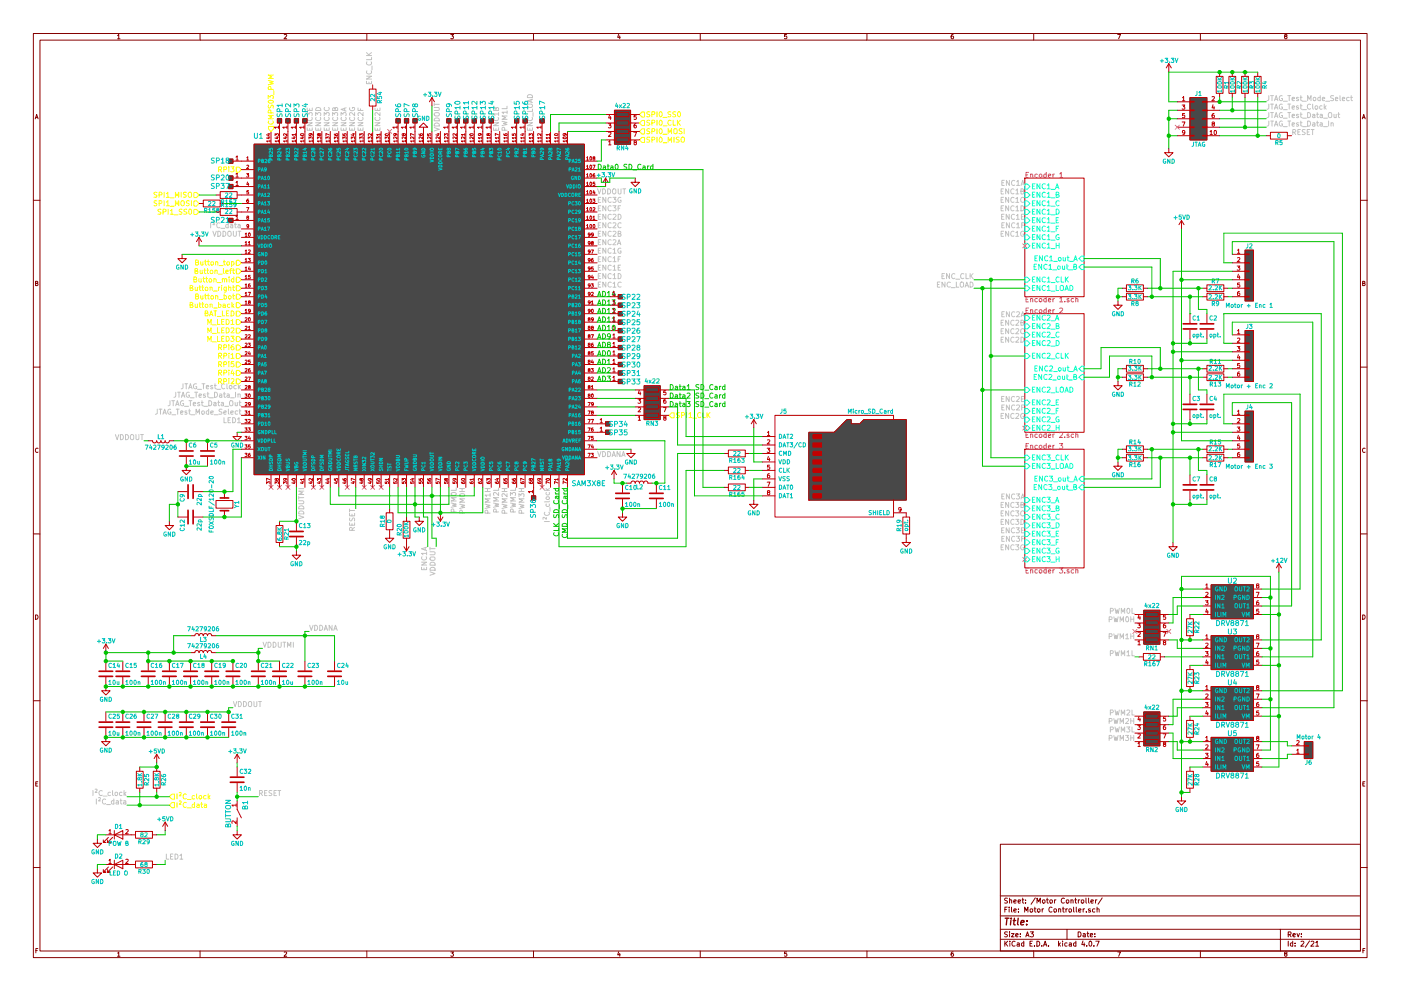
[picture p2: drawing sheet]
<svg xmlns="http://www.w3.org/2000/svg" width="420mm" height="297mm" viewBox="0 0 420 297" stroke-linecap="round" stroke-linejoin="round" font-family="sans-serif">
<g fill="none" stroke="#840000" stroke-width=".3">
<path d="M10 10h400v277h-400zM12 12h396v273.1h-396zM35.3 10.7l.3-.4v1.3M35.3 11.6h.7M60 10v2M85.2 10.4l.5-.1 .3 .4-.8 .9h.8M110 10v2M135.2 10.3h.8l-.4 .5 .4 .3-.1 .4h-.7M160 10v2M185.5 10.2l-.3 1h.8M185.9 10.8v.8M210 10v2"/>
<path d="M235.9 10.3h-.6v.6h.6l.1 .5-.3 .2-.4-.1M260 10v2M285.9 10.3l-.6 .3-.1 .8 .3 .2 .4-.1v-.6l-.4-.1-.3 .3M310 10v2M335.2 10.3h.8l-.5 1.3M360 10v2M385.5 10.9l-.3-.3 .3-.3 .4 .1v.4a.5 .5 0 0 0-.5 .2 .5 .5 0 0 0 0 .5l.3 .1 .3-.2-.3-.5M10.6 35.6l.4-1.3 .4 1.3M10.7 35.2h.6M408.6 35.6l.4-1.3 .4 1.3M408.7 35.2h.6M10 60h2"/>
<path d="M408 60h2M10.7 84.9l.5-.1 .1-.4-.6-.1v1.3h.5l.2-.4-.3-.3M408.7 84.9l.5-.1 .1-.4-.6-.1v1.3h.5l.2-.4-.3-.3M10 110h2M408 110h2M11.4 134.4a.58 .58 0 0 0-.8 .6 .58 .58 0 0 0 .8 .5M409.4 134.4a.58 .58 0 0 0-.8 .6 .58 .58 0 0 0 .8 .5M10 160h2M408 160h2M10.7 184.3a.65 .65 0 0 1 .7 .7 .65 .65 0 0 1-.7 .6zM408.7 184.3a.65 .65 0 0 1 .7 .7 .65 .65 0 0 1-.7 .6zM10 210h2"/>
<path d="M408 210h2M10.7 234.9h.5M11.3 234.3h-.6v1.3h.6M408.7 234.9h.4M409.3 234.3h-.6v1.3h.6M300 253h108v32.1h-108zM10 260h2M300 278.5h108M300 274.5h108M300 268.5h108M301.3 272.6h.6M302.1 271.9h-.8v1.5"/>
<path d="M302.1 279.4l-.8 .1a.64 .64 0 0 0 .8 .7l-.1 .5h-.7M302.1 269.3l-.8 .1a.64 .64 0 0 0 .8 .7l-.1 .5h-.7M302.6 271.9v.1M302.6 272.4v1M302.8 279.3v.2M302.8 269.8h.6v.9M302.8 269.2v1.5M302.8 279.8v1M303.3 279.8h.8l-.8 1h.8M303.4 271.9v1.3l.2 .2M304 270.2l.7-.1v-.3l-.4-.1-.3 .2 .1 .7h.6M304.1 272.9l.7-.1-.1-.3-.4-.1-.2 .2v.7h.6"/>
<path d="M305.3 270.2l.7-.1v-.3l-.4-.1-.3 .2 .1 .7h.6M305.4 273.3v.1M305.4 272.5v.1M306 279.9v.1M306.5 269.7h.6M306.7 269.2v1.3l.4 .2M307.3 273.4v-1.5l.5 1.1 .5-1.1v1.5M307.6 270.6v.1M307.6 269.8v.1M309 279.3h.9l-.5 .6 .5 .1v.7h-.9M309 272.5h.6v.8h-.6zM310.1 272.4h.6"/>
<path d="M310.3 271.9v1.3l.4 .2M310.5 269.1l-1.3 2M311 270.7v-1.5l.5 1.1 .5-1.1v1.5M311.2 272.5h.6v.8h-.6zM312.5 272.4v1M312.7 269.8h.6v.8h-.6zM313 272.4l-.5 .3M313.8 269.7h.6M314 269.2v1.3l.4 .2M314.9 269.8h.6v.8h-.6zM315.5 272a.67 .67 0 0 0-1 .7 .67 .67 0 0 0 1 .6M316.1 272.5h.7l-.1 .8h-.6z"/>
<path d="M316.3 269.7v1M316.7 269.7l-.4 .3M317.5 272.5h.6v.9M317.5 272.4v1M318.6 272.4h.6M318.8 271.9v1.3l.4 .2M319.2 269.4a.67 .67 0 0 0-1 .6 .67 .67 0 0 0 1 .6M319.7 272.4v1M319.8 269.8h.7l-.1 .8h-.6zM320 278.5v3M320.1 272.4l-.4 .3M320.6 272.5h.7l-.1 .8h-.6z"/>
<path d="M321.2 269.8h.6v.9M321.2 269.7v1M322 271.9v1.3l.2 .2M322.3 269.7h.6M322.5 269.2v1.3l.4 .2M322.8 271.9v1.3l.2 .2M323.3 279.3a.76 .76 0 0 1 .9 .8 .76 .76 0 0 1-.9 .7zM323.4 269.7v1M323.5 272.9l.7-.1-.1-.3-.4-.1-.2 .2v.7h.6M323.8 269.7l-.4 .3M324.3 269.8h.7l-.1 .8h-.6zM324.8 279.9h.6l.1 .9"/>
<path d="M324.8 272.4v1M325.3 272.4l-.5 .3M325.7 269.2v1.3l.2 .2M325.8 273.3v.1M326 279.8h.5M326.2 279.3v1.3l.3 .2M326.5 269.2v1.3l.2 .2M327 272.5l-.4-.1-.2 .2 .1 .2 .5 .2v.3h-.6M327.2 270.2l.7-.1-.1-.3-.4-.1-.2 .2 .1 .7h.5M328.3 279.9v.1M328.3 272.5l-.4-.1-.3 .3 .1 .6h.6M328.5 269.7v1"/>
<path d="M329 269.7l-.5 .3M329 272.5h.6v.9M329 271.9v1.5M330.6 269.1l-1.3 2M384 278.5v6.6M389 279.8l.3 1 .4-1M390.3 279.9v.1M408 260h2M10.7 284.9h.5M11.4 284.3h-.7v1.3M35.3 285.7l.3-.4v1.3M35.3 286.6h.7"/>
<path d="M60 285.1v1.9M85.2 285.4l.5-.1 .3 .4-.8 .9h.8M110 285.1v1.9M135.2 285.3h.8l-.4 .5 .4 .3-.1 .4h-.7M160 285.1v1.9M185.5 285.3l-.3 .9h.8M185.9 285.8v.8M210 285.1v1.9M235.9 285.3h-.6v.6h.6l.1 .5-.3 .2-.4-.1M260 285.1v1.9M285.9 285.3l-.6 .3-.1 .8 .3 .2 .4-.1v-.6l-.4-.1-.3 .3M300 281.5h108"/>
<path d="M301.3 282.1v1.5M301.5 282.7l.7 .9M302.2 282.1l-.9 .9M302.8 282.1v.2M302.8 282.6v1M304.4 282.3a.67 .67 0 0 0-.9 .6 .67 .67 0 0 0 .9 .6M304.6 280.3l.7-.1v-.3l-.4-.1-.3 .2 .1 .7h.6M305.1 282.7h.5l.1 .9M305.7 283l-.7 .2 .2 .4 .5-.1M306 280.7v.1M307 282.7l-.4-.1-.3 .3 .1 .6h.6M307 282.1v1.5"/>
<path d="M307.6 280.8l.5-1.5 .5 1.5M307.8 280.4h.7M308.9 282.8h.5M309.6 282.1h-.7v1.5h.7M310 285.1v1.9M310.2 283.5v.1M310.9 282.1a.76 .76 0 0 1 .9 .8 .76 .76 0 0 1-.9 .7zM312.4 283.5v.1M313 283.6l.4-1.5 .5 1.5M313.1 283.2h.7M314.5 283.5v.1M317.4 282.1v1.5"/>
<path d="M317.6 283l.4 .6M318 282.6l-.6 .6M318.7 282.1v.2M318.7 282.6v1M320 282.7l-.4-.1-.3 .3 .1 .6h.6M320.7 282.7h.6v.9M321.3 283l-.7 .2 .2 .4 .5-.1M322.7 282.7l-.5-.1-.3 .3 .1 .6h.7M322.7 282.1v1.5M324.8 282l-.4 1.1h1M325.1 282.6v1M325.5 280.2l-.7 .3 .2 .3 .5-.1"/>
<path d="M325.9 283.5v.1M326.7 282.3l.2-.2a.72 .72 0 0 1 .6 .8 .72 .72 0 0 1-.7 .6l-.2-.5zM327 280.3l.7-.1-.1-.3-.4-.1-.2 .2 .1 .7h.5M328.1 283.5v.1M328.3 280.7v.1M328.6 282.1h1l-.6 1.5M335.2 285.3h.8l-.5 1.3M360 285.1v1.9M385.5 285.9l-.3-.3 .3-.3 .4 .1v.4a.5 .5 0 0 0-.5 .2 .5 .5 0 0 0 0 .5l.3 .1 .3-.2-.3-.5M386.3 280.1l.7-.1 .1-.5-.8-.2v1.5M386.3 282.1v1.5M386.7 280.1l.5 .7"/>
<path d="M387.7 282.7l-.5-.1-.2 .3v.6h.7M387.7 282.1v1.5M387.8 280.3l.7-.1-.1-.3-.4-.1-.2 .2v.7h.6M388.4 283.5v.1M388.4 282.7v.1M390.2 282.3l.6-.2 .2 .4-.9 1.1h.9M390.3 280.7v.1M392.7 282l-1.2 2M393.2 282.3l.6-.2 .2 .4-.9 1.1h.9M394.6 282.5l.4-.4v1.5M394.6 283.6h.9M408.7 284.9h.5"/>
<path d="M409.3 284.3h-.6v1.3"/>
</g>
<path d="M301.4 275.2h1.2M302 275.2l-.2 2M303.2 275.9l-.2 1.3M303.3 275.2l-.1 .2M303.9 275.9h.7M304.2 275.2l-.2 1.7 .5 .3M305.4 275.2l-.2 1.7 .2 .3M306.1 276.6l1-.2v-.4l-.6-.1-.3 .3v.9h.7M307.9 277v.2M308.1 276l-.1 .2" fill="none" stroke="#840000" stroke-width=".41"/>
<g fill="none" stroke="#c20000" stroke-width=".3">
<path d="M350.5 19.1l-.7 1.3M350.5 19.1v2.5M350.5 19.1l.8 1.3M81.3 39.4v3.8M83.2 35.6h1.3v1.3h-1.3zM83.5 38.1h-1.3l.4 .4M83.5 37.8v.7M83.8 36.9v6.3M85.7 35.6h1.3v1.3h-1.3zM86.1 38.1h-1.3l.3 .4M86.1 37.8v.7M86.4 36.9v6.3"/>
<path d="M88.3 35.6h1.2v1.3h-1.2zM88.6 38.1h-1.3l.4 .4M88.6 37.8v.7M88.9 36.9v6.3M90.8 35.6h1.3v1.3h-1.3zM91.1 38.1h-1.2l.3 .4M91.1 37.8v.7M91.4 36.9v6.3M94 39.4v3.8M96.5 39.4v3.8M99.1 39.4v3.8M101.6 39.4v3.8"/>
<path d="M104.1 39.4v3.8M106.7 39.4v3.8M109.2 39.4v3.8M110.7 26.7h2.1v5.1h-2.1zM111.8 25.4v1.3M111.8 31.8v1.3M111.8 39.4v3.8M114.3 39.4v3.8M116.8 39.4v3.8M118.7 35.6h1.3v1.3h-1.3zM119.1 38.1h-1.3l.4 .4M119.1 37.8v.7"/>
<path d="M119.4 36.9v6.3M121.3 35.6h1.3v1.3h-1.3zM121.6 38.1h-1.3l.4 .4M121.6 37.8v.7M121.9 36.9v6.3M123.8 35.6h1.3v1.3h-1.3zM124.2 38.1h-1.3l.3 .4M124.2 37.8v.7M124.5 36.9v6.3M127 38.1h1.3l-1.3-1.2-1.3 1.2h1.3v5.1M129.5 29.2l-.7 1.3M129.5 29.2v2.6"/>
<path d="M129.5 39.4v3.8M129.5 29.2l.8 1.3M132.1 39.4v3.8M134 35.6h1.3v1.3h-1.3zM134.3 38.1h-1.3l.4 .4M134.3 37.8v.7M134.6 36.9v6.3M136.5 35.6h1.3v1.3h-1.3zM136.9 38.1h-1.3l.3 .4M136.9 37.8v.7M137.2 36.9v6.3M139.1 35.6h1.2v1.3h-1.2z"/>
<path d="M139.4 38.1h-1.3l.4 .4M139.4 37.8v.7M139.7 36.9v6.3M141.6 35.6h1.3v1.3h-1.3zM141.9 38.1h-1.2l.3 .4M141.9 37.8v.7M142.2 36.9v6.3M144.1 35.6h1.3v1.3h-1.3zM144.5 38.1h-1.3l.4 .4M144.5 37.8v.7M144.8 36.9v6.3M146.7 35.6h1.3v1.3h-1.3z"/>
<path d="M147 38.1h-1.3l.4 .4M147 37.8v.7M147.3 36.9v6.3M149.9 39.4v3.8M152.4 39.4v3.8M154.3 35.6h1.3v1.3h-1.3zM154.6 38.1h-1.2l.3 .4M154.6 37.8v.7M154.9 36.9v6.3M156.8 35.6h1.3v1.3h-1.3zM157.2 38.1h-1.3l.4 .4M157.2 37.8v.7"/>
<path d="M157.5 36.9v6.3M160 39.4v3.8M161.9 35.6h1.3v1.3h-1.3zM162.3 38.1h-1.3l.3 .4M162.3 37.8v.7M162.6 36.9v6.3M165.1 39.4v3.8M167.6 39.4v3.8M170.2 39.4v3.8M181.6 39.4h3.2M181.6 36.9h3.2M181.6 34.3h3.2"/>
<path d="M182.4 37.1h.8l-.4 .5 .4 .1v.5h-.8M182.5 39.7l.5-.1 .2 .4-.8 .9h.8M182.8 34.5l-.3 .9h.8M183.1 34.9v.9M184.3 33.1h4.8v10.1h-4.8zM184.8 38.8h3.8v1.2h-3.8zM184.8 36.2h3.8v1.3h-3.8zM184.8 33.7h3.8v1.3h-3.8zM188.6 39.4h3.2M188.6 36.9h3.2M188.6 34.3h3.2M190.1 39.6h.8l-.5 1.3"/>
<path d="M190.7 37.1l-.5 .3-.1 .7 .3 .2 .4-.1-.1-.6h-.3l-.3 .2M190.8 34.5h-.6l-.1 .6h.7v.6h-.7M353.1 30.5h3.8M353.1 33.1h3.8M353.1 35.6h3.8M353.1 38.1h3.8M354.5 31.5h.8l-.4 .5 .4 .1v.5h-.8M354.5 36.6h.9l-.6 1.2M354.6 29.3l.4-.4v1.3M354.6 30.2h.7M355.3 34h-.6l-.1 .6h.7v.6h-.7M355.3 39.6l-.2 .3-.4-.1v-.6l.4-.1 .2 .2v.8l-.6 .3"/>
<path d="M356.9 29.2h5v12.7h-5zM356.9 38h1.2v.3h-1.2zM356.9 35.5h1.2v.2h-1.2zM356.9 32.9h1.2v.3h-1.2zM356.9 30.4h1.2v.2h-1.2zM360.7 38h1.2v.3h-1.2zM360.7 35.5h1.2v.2h-1.2zM360.7 32.9h1.2v.3h-1.2zM360.7 30.4h1.2v.2h-1.2zM361.9 30.5h3.9M361.9 33.1h3.9M361.9 35.6h3.9"/>
<path d="M361.9 38.1h3.9M362.9 39.5l.3-.4v1.3M363.5 29l.5-.1 .2 .4-.8 .9h.8M363.7 37.1l-.2-.2 .2-.3 .5 .1v.3a.52 .52 0 0 0-.6 .1 .52 .52 0 0 0 0 .6h.6l-.2-.6M363.8 31.4l-.3 .9h.8M364.1 34l-.5 .3-.1 .7 .2 .3 .5-.1-.1-.6-.4-.1-.2 .2M364.1 31.9v.9M364.2 39.2l.2-.1a.61 .61 0 0 1 .5 .6 .61 .61 0 0 1-.6 .6zM364.7 22.9h2.1v5.1h-2.1zM365.8 21.6v1.3M365.8 28v1.2M368.6 22.9h2v5.1h-2z"/>
<path d="M369.6 21.6v1.3M369.6 28v1.2M372.4 22.9h2v5.1h-2zM373.4 21.6v1.3M373.4 28v1.2M376.2 22.9h2v5.1h-2zM377.2 21.6v1.3M377.2 28v1.2M381 39.7h5.1v2h-5.1zM61 60h5v2h-5zM64.8 58.5h1.2M66 57.4h5.1v2.1h-5.1z"/>
<path d="M68.6 47.7h1.2v1.2h-1.2zM68.6 52.7h1.2v1.3h-1.2zM68.6 55.3h1.2v1.3h-1.2zM69.8 48.3h6.4M69.8 53.4h6.4M69.8 55.9h6.4M70.8 47.1l.3-.4v1.3M70.8 52.2l.3-.4v1.3M70.8 54.7l.3-.4v1.3M70.8 48h.7M70.8 53.1h.7M70.8 55.6h.7"/>
<path d="M71.1 58.5h5.1M72.4 50.8h3.8M74 52.1h.6l-.4 .3 .3 .1v.5h-.5M74 47.3l.3-.3v1M74 49.6l.4-.1 .2 .3-.6 .7h.6M74 48h.6M74.2 54.5l-.2 .8h.6M74.5 59.7l-.4 .1-.1 .7 .2 .2 .3-.1v-.5l-.5 .2M74.5 54.9v.7M74.5 57.1h-.4l-.1 .5h.5v.5h-.5M76.2 43.2h99.1v99.1h-99.1zM80.3 41.1h.7"/>
<path d="M80.3 40.1h.7M80.6 41v.6l-.7-.2M80.6 40v.6l-.7-.2M81 42.3h-1l.3 .3M81 42v.6M82.5 40.7v-.6l.4 .3 .1-.3h.4v.6M82.8 41.1h.7M83.2 41v.6l-.8-.2M83.5 42.3h-1l.3 .3M83.5 42v.6M85.4 41.1h.7M85.7 41v.6l-.7-.2"/>
<path d="M86.1 42.3h-1.1l.3 .3M86.1 40.1v.6l-.8-.6-.3 .1 .1 .4M86.1 42v.6M87.9 41.1h.7M88.3 41v.6l-.8-.2M88.6 42.3h-1l.3 .3M88.6 40.3h-1l.3 .3M88.6 40.1v.5M88.6 42v.6M90.2 40.2v-.1a.55 .55 0 0 1 .9 .3l-.1 .1a.5 .5 0 0 1-.5 .2 .5 .5 0 0 1-.3-.5zM90.4 41.1h.7M90.8 41v.6l-.7-.2"/>
<path d="M91.1 42.3h-1l.3 .3M91.1 42v.6M92.7 41.6v-.6l.3 .4 .1-.3h.5v.5M93.1 40.1l.1 .4h-.5l.2-.4h.5l.3 .4M93.7 42.3h-1l.3 .3M93.7 42v.6M95.2 41.6v-.6l.4 .4 .1-.3h.4v.5M95.6 40.2l.5-.1v.5a.41 .41 0 0 1-.4-.1 .41 .41 0 0 1-.2-.4h-.3v.3l.2 .2 .2-.2M96.2 42.3h-1l.3 .3M96.2 42v.6M97.7 41.6v-.6l.4 .4 .1-.3h.5v.5M98.8 42.3h-1.1l.3 .3"/>
<path d="M98.8 40.4l-1.1-.4v.7M98.8 42v.6M100.3 41.6v-.6l.4 .4 .1-.3h.4v.5M100.3 40.1l.1 .4 .7 .1 .2-.2-.1-.3h-.5l.2 .5M101.3 42.3h-1l.3 .3M101.3 42v.6M102.8 41.6v-.6l.4 .4 .1-.3h.4v.5M102.8 40.1v.5h.5v-.5h.4v.5M103.8 42.3h-1l.3 .3M103.8 42v.6M105.4 41.6v-.6l.3 .4 .1-.3h.5v.5M105.7 40.1h.7"/>
<path d="M106 40v.6l-.7-.2M106.4 42.3h-1l.3 .3M106.4 42v.6M107.9 41.6v-.6l.4 .4 .1-.3h.4v.5M107.9 40.7v-.6l.4 .3 .1-.3h.4v.6M108.9 42.3h-1l.3 .3M108.9 42v.6M110.4 41.6v-.6l.4 .4 .1-.3h.5v.5M111.5 42.3h-1.1l.3 .3M111.5 40.1v.6l-.8-.6-.3 .1 .1 .4M111.5 42v.6M113 41.6v-.6l.4 .4 .1-.3h.4v.5"/>
<path d="M114 42.3h-1l.3 .3M114 40.3h-1l.3 .3M114 40.1v.5M114 42v.6M115.5 41.6v-.6l.4 .4 .1-.3h.4v.5M115.6 40.2v-.1a.55 .55 0 0 1 .9 .3l-.1 .1a.5 .5 0 0 1-.5 .2 .5 .5 0 0 1-.3-.5zM116.5 42.3h-1l.3 .3M116.5 42v.6M118.5 40.1l.1 .4h-.5l.2-.4h.5l.3 .4M119.1 42.3h-1l.3 .3M119.1 41v.6l-.7-.6-.3 .2 .1 .4M119.1 42v.6"/>
<path d="M121 40.2l.5-.1v.5a.41 .41 0 0 1-.4-.1 .41 .41 0 0 1-.2-.4h-.3v.3l.2 .2 .2-.2M121.6 42.3h-1l.3 .3M121.6 41v.6l-.7-.6-.3 .2 .1 .4M121.6 42v.6M124.2 42.3h-1.1l.3 .3M124.2 41v.6l-.8-.6-.3 .2 .1 .4M124.2 40.4l-1.1-.4v.7M124.2 42v.6M125.7 40.1l.1 .4 .7 .1 .2-.2-.1-.3h-.5l.2 .5M126.7 42.3h-1l.3 .3M126.7 41v.6l-.7-.6-.3 .2 .1 .4M126.7 42v.6"/>
<path d="M128.2 40.1v.5h.5v-.5h.4v.5M129.2 42.3h-1l.3 .3M129.2 41v.6l-.7-.6-.3 .2 .1 .4M129.2 42v.6M131.1 40.1h.7M131.4 40v.6l-.7-.2M131.8 42.3h-1l.3 .3M131.8 41v.6l-.7-.6-.3 .2 .1 .4M131.8 42v.6M133.3 40.7v-.6l.4 .3 .1-.3h.4v.6M134.3 42.3h-1l.3 .3M134.3 41v.6l-.7-.6-.3 .2 .1 .4"/>
<path d="M134.3 42v.6M136.9 42.3h-1.1l.3 .3M136.9 41v.6l-.8-.6-.3 .2 .1 .4M136.9 40.1v.6l-.8-.6-.3 .1 .1 .4M136.9 42v.6M139.4 42.3h-1l.3 .3M139.4 41v.6l-.7-.6-.3 .2 .1 .4M139.4 40.3h-1l.3 .3M139.4 40.1v.5M139.4 42v.6M141 40.2v-.1a.55 .55 0 0 1 .9 .3l-.1 .1a.5 .5 0 0 1-.5 .2 .5 .5 0 0 1-.3-.5zM141.9 42.3h-1l.3 .3"/>
<path d="M141.9 41v.6l-.7-.6-.3 .2 .1 .4M141.9 42v.6M143.9 40.1l.1 .4h-.5l.2-.4h.5l.3 .4M144.5 42.3h-1l.3 .3M144.5 41.3h-1l.3 .3M144.5 41v.6M144.5 42v.6M146.4 40.2l.5-.1v.5a.41 .41 0 0 1-.4-.1 .41 .41 0 0 1-.2-.4h-.3v.3l.2 .2 .2-.2M147 42.3h-1l.3 .3M147 41.3h-1l.3 .3M147 41v.6M147 42v.6"/>
<path d="M149.6 42.3h-1.1l.3 .3M149.6 41.3h-1.1l.3 .3M149.6 40.4l-1.1-.4v.7M149.6 41v.6M149.6 42v.6M151.1 40.1l.1 .4 .7 .1 .2-.2-.1-.3h-.5l.2 .5M152.1 42.3h-1l.3 .3M152.1 41.3h-1l.3 .3M152.1 41v.6M152.1 42v.6M153.6 40.1v.5h.5v-.5h.4v.5M154.6 42.3h-1l.3 .3"/>
<path d="M154.6 41.3h-1l.3 .3M154.6 41v.6M154.6 42v.6M156.5 40.1h.7M156.8 40v.6l-.7-.2M157.2 42.3h-1l.3 .3M157.2 41.3h-1l.3 .3M157.2 41v.6M157.2 42v.6M158.7 40.7v-.6l.4 .3 .1-.3h.4v.6M159.7 42.3h-1l.3 .3M159.7 41.3h-1l.3 .3"/>
<path d="M159.7 41v.6M159.7 42v.6M162.3 42.3h-1.1l.3 .3M162.3 41.3h-1.1l.3 .3M162.3 40.1v.6l-.8-.6-.3 .1 .1 .4M162.3 41v.6M162.3 42v.6M164.8 42.3h-1l.3 .3M164.8 41.3h-1l.3 .3M164.8 40.3h-1l.3 .3M164.8 40.1v.5M164.8 41v.6"/>
<path d="M164.8 42v.6M166.4 40.2v-.1a.55 .55 0 0 1 .9 .3l-.1 .1a.5 .5 0 0 1-.5 .2 .5 .5 0 0 1-.3-.5zM167.3 42.3h-1l.3 .3M167.3 41.3h-1l.3 .3M167.3 41v.6M167.3 42v.6M168.9 41.2l.1-.1a.55 .55 0 0 1 .9 .3l-.1 .1a.5 .5 0 0 1-.6 .1 .5 .5 0 0 1-.3-.4zM169.3 40.1l.1 .4h-.5l.2-.4h.5l.3 .4M169.9 42.3h-1l.3 .3M169.9 42v.6M175.3 48.3h3.8M175.3 53.4h3.8"/>
<path d="M175.3 55.9h3.8M175.3 50.8h3.8M175.3 58.5h3.8M175.9 60l.3-.3v1M175.9 57.4l.3-.3v1.1M175.9 54.9l.3-.3v1M175.9 52.4l.3-.3v1M175.9 49.8l.3-.3v1M175.9 47.3l.3-.3v1M175.9 48h.6M175.9 53.1h.6M175.9 55.6h.6"/>
<path d="M175.9 58.2h.6M175.9 50.5h.6M177 59.8l.1-.1a.46 .46 0 0 1 .4 .5 .46 .46 0 0 1-.5 .4zM177 57.2l.1-.1a.46 .46 0 0 1 .4 .6 .46 .46 0 0 1-.5 .4zM177 54.7l.1-.1a.46 .46 0 0 1 .4 .5 .46 .46 0 0 1-.5 .4zM177 52.2l.1-.1a.46 .46 0 0 1 .4 .5 .46 .46 0 0 1-.5 .4zM177 49.6l.1-.1a.46 .46 0 0 1 .4 .5 .46 .46 0 0 1-.5 .4zM177 47.1l.1-.1a.46 .46 0 0 1 .4 .5 .46 .46 0 0 1-.5 .4zM177.8 59.7h.6l-.3 .4 .3 .1v.4h-.6M177.8 49.5h.7l-.5 1M178 47.4l-.1-.2 .1-.2h.3l.1 .3a.41 .41 0 0 0-.5 .2 .41 .41 0 0 0 0 .4h.5l-.2-.5M178.1 57.1l-.2 .7h.6"/>
<path d="M178.3 52.1l-.3 .1-.1 .7 .1 .2 .4-.1-.1-.5-.4 .1M178.3 57.5v.7M178.4 54.6h-.5v.5l.4-.1 .1 .5h-.5M181.6 53.4l-.8 1.2M181.6 53.4v2.5M181.6 53.4l.8 1.2M181.6 41.9h3.2M182.5 42.5l.4-.4v1.3M182.5 43.4h.7M184.8 41.3h3.8v1.3h-3.8zM188.6 41.9h3.2M190.4 42.7l-.3-.2 .3-.4 .4 .2v.3a.52 .52 0 0 0-.5 .1 .52 .52 0 0 0-.1 .6h.6l-.2-.6"/>
<path d="M190.5 53.4v1.2h1.3l-1.3 1.3-1.3-1.3h1.3M307.3 53.4h17.8v35.5h-17.8zM350.5 44.5v1.3h1.3l-1.3 1.2-1.3-1.2h1.3M353.1 40.7h3.8M356.9 40.5h1.2v.3h-1.2zM360.7 40.5h1.2v.3h-1.2zM361.9 40.7h3.9M362.9 40.4h.7M379.7 40.7h1.3M386.1 40.7h1.2M54.6 76.2v1.3h1.3l-1.3 1.3-1.3-1.3h1.3M59.7 71.2l-.8 1.2"/>
<path d="M59.7 71.2v2.5M59.7 71.2l.8 1.2M59.7 61h1.3M64.8 63.5h1.2M66 62.5h5.1v2.1h-5.1zM66 61h1.3M68.6 65.4h1.2v1.3h-1.2zM69.8 66.1h6.4M70.8 64.9l.3-.4v1.3M70.8 65.8h.7M71.1 63.5h5.1M72.4 76.2h3.8"/>
<path d="M72.4 78.8h3.8M72.4 61h3.8M72.4 68.6h3.8M72.4 71.2h3.8M72.4 73.7h3.8M73.5 70.1l.3-.3v1.1M73.5 72.7l.3-.3v1M73.5 75.2l.3-.3v1M73.5 77.8l.3-.3v1M73.5 75.9h.6M73.5 70.9h.6M73.5 73.4h.6"/>
<path d="M73.5 78.5h.6M74 62.2h.6l-.4 1M74.2 65.2l-.2-.2 .2-.2h.3v.3a.41 .41 0 0 0-.4 .1 .41 .41 0 0 0 0 .5h.4l-.1-.5M74.4 77.5h.7l-.4 .3 .3 .1v.5h-.6M74.5 72.7l.3-.3v1M74.5 75l.4-.1 .2 .3-.7 .7h.7M74.5 73.4h.6M74.6 67.7l-.5 .2v-.6l.5 .2-.1 .6-.4 .2M74.6 69.9l.1-.1a.46 .46 0 0 1 .4 .6 .46 .46 0 0 1-.5 .4zM74.7 79.9l-.2 .8h.6M175.3 76.2h3.8M175.3 78.8h3.8"/>
<path d="M175.3 66.1h3.8M175.3 61h3.8M175.3 63.5h3.8M175.3 68.6h3.8M175.3 71.2h3.8M175.3 73.7h3.8M175.9 67.6l.3-.3v1M175.9 65.1l.3-.3v1M175.9 62.5l.3-.3v1M175.9 65.8h.6M175.9 68.3h.6M175.9 63.2h.6"/>
<path d="M175.9 60.7h.6M177 77.9l-.5 .1v-.5l.5 .2-.1 .5-.4 .3M177 75.3l-.5 .2v-.5l.5 .1-.1 .6-.4 .2M177 72.8l-.5 .2v-.6l.5 .2-.1 .6-.4 .2M177 70.3l-.5 .1v-.5l.5 .1-.1 .6-.4 .3M177 67.4l.1-.1a.46 .46 0 0 1 .4 .5 .46 .46 0 0 1-.5 .4zM177 64.9l.1-.1a.46 .46 0 0 1 .4 .5 .46 .46 0 0 1-.5 .4zM177 62.3l.1-.1a.46 .46 0 0 1 .4 .5 .46 .46 0 0 1-.5 .4zM177.3 74.9h.7l-.5 1M177.5 72.8l-.1-.2 .1-.2h.4v.3a.41 .41 0 0 0-.5 .2 .41 .41 0 0 0 0 .4h.5l-.2-.5M177.9 77.5l-.4 .1-.1 .7 .1 .2 .4-.1v-.5l-.5 .1M177.9 65.1l.2-.3v1"/>
<path d="M177.9 62.3l.3-.1 .2 .3-.6 .7h.6M177.9 65.8h.5M177.9 80h-.5v.5l.5-.1v.5h-.5M177.9 70.3l-.5 .1v-.5l.5 .1v.6l-.5 .3M177.9 67.4l.2-.1a.46 .46 0 0 1 .3 .5 .46 .46 0 0 1-.5 .4zM354.3 66.1l-.7 1.2M354.3 66.1v2.5M354.3 66.1l.8 1.2M369.6 76.2h3.8M369.6 78.8h3.8M371 79.7h.8l-.4 .5 .4 .1v.6h-.8M371.1 75l.4-.3v1.2"/>
<path d="M371.1 77.3l.5-.1 .2 .4-.8 .9h.8M371.1 75.9h.7M373.4 75h2.5v15.2h-2.5zM373.4 78.6h1.2v.3h-1.2zM373.4 76.1h1.2v.3h-1.2zM72.4 86.4h3.8M72.4 88.9h3.8M72.4 81.3h3.8M72.4 83.9h3.8M72.4 99.1h3.8M72.4 96.6h3.8M72.4 94h3.8"/>
<path d="M72.4 91.5h3.8M73.5 95.3l.4-.1 .2 .3-.6 .8h.6M73.5 97.9l.4-.1 .2 .3-.6 .7h.6M73.5 80.3l.3-.3v1M73.5 82.8l.3-.3v1.1M73.5 85.4l.3-.3v1M73.5 87.9l.3-.3v1M73.5 90.5l.3-.3v1M73.5 93l.3-.3v1M73.5 93.7h.6M73.5 91.2h.6M73.5 88.6h.6"/>
<path d="M73.5 81h.6M73.5 83.6h.6M73.5 86.1h.6M74.4 87.6h.7l-.4 1M74.5 98.1l.3-.3v1M74.5 98.8h.6M74.6 95.3l.1-.1a.46 .46 0 0 1 .4 .6 .46 .46 0 0 1-.5 .4zM74.7 90.6l-.2-.2 .2-.2h.3v.3a.41 .41 0 0 0-.4 .1 .41 .41 0 0 0 0 .5h.4l-.1-.5M75 85.1l-.4 .1-.1 .7 .2 .2 .3-.1v-.5l-.5 .2M75 80.3v.7M75 82.5h-.5v.5h.5v.5h-.5M75.1 93.1l-.5 .2v-.6l.5 .2-.1 .6-.4 .2"/>
<path d="M175.3 86.4h3.8M175.3 88.9h3.8M175.3 81.3h3.8M175.3 83.9h3.8M175.3 99.1h3.8M175.3 96.6h3.8M175.3 94h3.8M175.3 91.5h3.8M176.6 98.2l-.2-.2 .2-.2h.3v.3a.41 .41 0 0 0-.4 .2 .41 .41 0 0 0 0 .4h.4l-.1-.5M176.6 95.7l-.2-.2 .2-.3 .3 .1v.3a.41 .41 0 0 0-.4 .1 .41 .41 0 0 0 0 .5h.4l-.1-.5M177 93.1l-.5 .2v-.6l.5 .2-.1 .6-.4 .2M177 90.6l-.5 .1v-.5l.5 .2-.1 .5-.4 .3"/>
<path d="M177 88l-.5 .2v-.5l.5 .1-.1 .6-.4 .2M177 85.5l-.5 .2v-.6l.5 .2-.1 .6-.4 .2M177 83l-.5 .1v-.5l.5 .1-.1 .6-.4 .3M177 80.4l-.5 .2v-.6l.5 .2-.1 .6-.4 .2M177.3 85.1h.6l-.3 .4 .3 .1v.4h-.6M177.4 90.5l.2-.3v1M177.4 87.7l.3-.1 .2 .3-.6 .7h.6M177.4 91.2h.5M177.4 92.8l.2-.1a.46 .46 0 0 1 .4 .5 .46 .46 0 0 1-.6 .4zM177.5 98.2l-.1-.2 .1-.2h.4v.3a.41 .41 0 0 0-.5 .2 .41 .41 0 0 0 0 .4h.5l-.2-.5M177.6 82.5l-.2 .7h.6M177.9 82.9v.7"/>
<path d="M177.9 95.7l-.5 .1v-.5l.5 .1v.6l-.5 .3M182.9 88.9h2.5M182.9 99.1h2.5M182.9 96.6h2.5M182.9 94h2.5M182.9 91.5h2.5M183.8 97.9l.3-.4v1.3M183.8 95.3l.3-.3v1.3M183.8 92.8l.3-.4v1.3M183.8 90.3l.3-.4v1.3M183.8 87.7l.3-.3v1.2M183.8 98.8h.7"/>
<path d="M183.8 96.3h.7M183.8 93.7h.7M183.8 91.2h.7M183.8 88.6h.7M185.4 98.5h1.3v1.2h-1.3zM185.4 95.9h1.3v1.3h-1.3zM185.4 93.4h1.3v1.3h-1.3zM185.4 90.8h1.3v1.3h-1.3zM185.4 88.3h1.3v1.3h-1.3zM307.3 94h17.8v35.6h-17.8zM335.3 90.2v1.3h1.2l-1.2 1.2-1.3-1.2h1.3M336.5 86.4h1.3"/>
<path d="M336.5 88.9h1.3M337.8 85.4h5.1v2h-5.1zM337.8 87.9h5.1v2.1h-5.1zM342.9 86.4h1.3M342.9 88.9h1.3M356.9 94v2.8M356.9 98.8v2.8M360.7 86.4h1.2M360.7 88.9h1.2M361.9 85.4h5.1v2h-5.1zM361.9 87.9h5.1v2.1h-5.1zM361.9 94v2.8"/>
<path d="M361.9 98.8v2.8M367 86.4h1.3M367 88.9h1.3M369.6 86.4h3.8M369.6 88.9h3.8M369.6 81.3h3.8M369.6 83.9h3.8M371.1 99.1l.4-.3v1.3M371.4 82.2l-.3 .9h.8M371.7 87.4l-.5 .3-.1 .7 .2 .2 .5-.1-.1-.6-.4-.1-.2 .3M371.7 82.7v.9M371.8 84.8h-.6l-.1 .6h.7v.6h-.7"/>
<path d="M373.4 88.8h1.2v.3h-1.2zM373.4 86.3h1.2v.2h-1.2zM373.4 83.7h1.2v.3h-1.2zM373.4 81.2h1.2v.2h-1.2zM373.4 99.1h2.5v15.2h-2.5zM72.4 101.6h3.8M72.4 104.2h3.8M72.4 106.7h3.8M72.4 109.3h3.8M72.4 111.8h3.8M72.4 114.3h3.8M72.4 119.4h3.8"/>
<path d="M72.4 116.9h3.8M73.5 118.1h.6l-.3 .4 .3 .1v.4h-.6M73.5 100.4l.4-.1 .2 .3-.6 .7h.6M73.5 103l.4-.1 .2 .3-.6 .7h.6M73.5 105.5l.4-.1 .2 .3-.6 .7h.6M73.5 108l.4-.1 .2 .3-.6 .8h.6M73.5 110.6l.4-.1 .2 .3-.6 .7h.6M73.5 113.1l.4-.1 .2 .3-.6 .7h.6M73.5 115.7l.4-.1 .2 .3-.6 .7h.6M74.4 102.9h.7l-.4 .3 .3 .1v.5h-.6M74.4 113h.7l-.4 1M74.5 100.4l.4-.1 .2 .3-.7 .7h.7"/>
<path d="M74.6 118.1h.1a.46 .46 0 0 1 .4 .5 .46 .46 0 0 1-.5 .4zM74.7 116l-.2-.2 .2-.2h.3v.3a.41 .41 0 0 0-.4 .1 .41 .41 0 0 0 0 .5h.4l-.1-.5M74.7 105.3l-.2 .8h.6M75 110.5l-.4 .1-.1 .7 .2 .2 .3-.1v-.5l-.5 .2M75 105.7v.7M75 107.9h-.5v.5h.5v.5h-.5M175.3 101.6h3.8M175.3 104.2h3.8M175.3 106.7h3.8M175.3 109.3h3.8M175.3 111.8h3.8M175.3 114.3h3.8"/>
<path d="M175.3 119.4h3.8M175.3 116.9h3.8M176.6 118.5l-.2-.2 .2-.2h.3v.3a.41 .41 0 0 0-.4 .2 .41 .41 0 0 0 0 .5l.4-.1-.1-.5M176.6 116l-.2-.2 .2-.2h.3v.3a.41 .41 0 0 0-.4 .1 .41 .41 0 0 0 0 .5h.4l-.1-.5M176.6 113.4l-.2-.1 .2-.3 .3 .1v.2a.41 .41 0 0 0-.4 .2 .41 .41 0 0 0 0 .5l.4-.1-.1-.5M176.6 110.9l-.2-.2 .2-.2h.3v.3a.41 .41 0 0 0-.4 .2 .41 .41 0 0 0 0 .4h.4l-.1-.5M176.6 108.4l-.2-.2 .2-.3 .3 .1v.3a.41 .41 0 0 0-.4 .1 .41 .41 0 0 0 0 .5h.4l-.1-.5M176.6 105.8l-.2-.2 .2-.2h.3v.3a.41 .41 0 0 0-.4 .2 .41 .41 0 0 0 0 .5l.4-.1-.1-.5M176.6 103.3l-.2-.2 .2-.2h.3v.3a.41 .41 0 0 0-.4 .1 .41 .41 0 0 0 0 .5h.4l-.1-.5M176.6 100.7l-.2-.1 .2-.3 .3 .1v.2a.41 .41 0 0 0-.4 .2 .41 .41 0 0 0 0 .5l.4-.1-.1-.5M177.3 110.5h.6l-.3 .4 .3 .1v.4h-.6M177.3 100.3h.7l-.5 1"/>
<path d="M177.4 115.9l.2-.3v1M177.4 113.1l.3-.1 .2 .3-.6 .7h.6M177.4 116.6h.5M177.4 118.2l.2-.1a.46 .46 0 0 1 .4 .5 .46 .46 0 0 1-.6 .4zM177.6 107.9l-.2 .7h.6M177.9 102.9l-.4 .1-.1 .7 .1 .2 .4-.1v-.5l-.5 .1M177.9 108.3v.7M177.9 105.4h-.5v.5l.5-.1v.5h-.5M182.9 101.6h2.5M182.9 104.2h2.5M182.9 106.7h2.5M182.9 109.3h2.5"/>
<path d="M182.9 111.8h2.5M182.9 114.3h2.5M183.8 100.4l.3-.3v1.2M183.8 103l.3-.4v1.3M183.8 105.5l.3-.4v1.3M183.8 108l.3-.3v1.3M183.8 110.6l.3-.4v1.3M183.8 113.1l.3-.3v1.2M183.8 101.3h.7M183.8 103.9h.7M183.8 106.4h.7M183.8 109h.7"/>
<path d="M183.8 111.5h.7M183.8 114h.7M185.4 101h1.3v1.3h-1.3zM185.4 103.5h1.3v1.3h-1.3zM185.4 106.1h1.3v1.3h-1.3zM185.4 108.6h1.3v1.3h-1.3zM185.4 111.2h1.3v1.2h-1.3zM185.4 113.7h1.3v1.3h-1.3zM190.5 119.4h3.2M190.5 116.9h3.2M191.3 119.6h.8l-.4 .5 .4 .1v.6h-.8M191.7 117l-.3 .9h.8"/>
<path d="M192 117.5v.8M193.2 115.6h4.8v10.2h-4.8zM193.7 118.8h3.8v1.3h-3.8zM193.7 116.2h3.8v1.3h-3.8zM197.5 119.4h3.2M197.5 116.9h3.2M199.6 119.6l-.5 .3-.1 .7 .3 .3 .4-.1-.1-.6-.3-.1-.3 .2M199.7 117.1h-.6l-.1 .6h.7v.5h-.7M335.3 114.3v1.3h1.2l-1.2 1.3-1.3-1.3h1.3M336.5 110.5h1.3M336.5 113.1h1.3M337.8 109.5h5.1v2h-5.1z"/>
<path d="M337.8 112.1h5.1v2h-5.1zM342.9 110.5h1.3M342.9 113.1h1.3M356.9 118.1v2.8M360.7 110.5h1.2M360.7 113.1h1.2M361.9 109.5h5.1v2h-5.1zM361.9 112.1h5.1v2h-5.1zM361.9 118.1v2.8M367 110.5h1.3M367 113.1h1.3M369.6 110.5h3.8"/>
<path d="M369.6 113.1h3.8M369.6 100.4h3.8M369.6 102.9h3.8M369.6 105.4h3.8M369.6 108h3.8M371 103.9h.8l-.4 .5 .4 .1v.5h-.8M371.1 101.4l.5-.1 .2 .4-.8 .9h.8M371.1 100.1h.7M371.4 106.3l-.3 1h.8M371.7 111.5l-.5 .3-.1 .7 .2 .3 .5-.2-.1-.6h-.4l-.2 .2M371.7 106.8v.9M371.8 109h-.6l-.1 .5h.7v.6h-.7"/>
<path d="M373.4 112.9h1.2v.3h-1.2zM373.4 110.4h1.2v.3h-1.2zM373.4 107.9h1.2v.2h-1.2zM373.4 105.3h1.2v.3h-1.2zM373.4 102.8h1.2v.2h-1.2zM373.4 100.2h1.2v.3h-1.2zM44.4 132.1h1.3l.2 .5 .4 .2 .5-.2 .2-.5 .2 .5 .3 .2 .6-.2 .2-.5 .1 .5 .4 .2 .6-.2 .1-.5 .2 .5 .4 .2 .5-.2 .2-.5h1.3M55.9 136.9v4.1h1.2l-1.2 1.3-1.3-1.3h1.3M55.9 132.1v2.8M62.2 132.1v2.8M62.2 136.9v2.8M71.1 129.6v1.2h1.3l-1.3 1.3-1.3-1.3h1.3"/>
<path d="M72.4 132.1h3.8M72.4 134.7h3.8M72.4 137.2h3.8M72.4 124.5h3.8M72.4 127h3.8M72.4 129.6h3.8M72.4 122h3.8M73.5 123.2h.6l-.3 .4 .3 .1v.4h-.6M73.5 125.7h.6l-.3 .4 .3 .1v.4h-.6M73.5 128.3h.6l-.3 .3 .3 .1v.5h-.6M73.5 130.8h.6l-.3 .4 .3 .1v.4h-.6M73.5 133.3h.6l-.3 .4 .3 .1v.5h-.6"/>
<path d="M73.5 135.9h.6l-.3 .4 .3 .1v.4h-.6M73.5 120.7l.4-.1 .2 .3-.6 .8h.6M74.4 128.3h.7l-.4 .3 .3 .1v.5h-.6M74.5 123.5l.3-.3v1M74.5 125.8l.4-.1 .2 .3-.7 .7h.7M74.5 124.2h.6M74.7 130.7l-.2 .8h.6M75 135.9l-.4 .1-.1 .7 .2 .2 .3-.1v-.5l-.5 .2M75 131.1v.7M75 133.3h-.5v.5h.5v.5h-.5M75.1 121.1l-.5 .1v-.5l.5 .1-.1 .6-.4 .3M175.3 132.1h3.8"/>
<path d="M175.3 134.7h3.8M175.3 137.2h3.8M175.3 124.5h3.8M175.3 127h6.3M175.3 129.6h6.3M175.3 122h3.8M176.4 135.9h.6l-.4 1M176.4 133.3h.6l-.4 1.1M176.4 130.8h.6l-.4 1M176.4 128.3h.6l-.4 1M176.4 125.7h.6l-.4 1M176.4 123.2h.6l-.4 1"/>
<path d="M176.4 120.6h.6l-.4 1.1M177.3 135.9h.6l-.3 .4 .3 .1v.4h-.6M177.3 125.7h.7l-.5 1M177.5 123.6l-.1-.2 .1-.2h.4v.3a.41 .41 0 0 0-.5 .2 .41 .41 0 0 0 0 .4h.5l-.2-.5M177.6 133.3l-.2 .7h.6M177.9 128.3l-.4 .1-.1 .7 .1 .2 .4-.1v-.5l-.5 .1M177.9 133.7v.7M177.9 130.8h-.5v.5l.5-.1v.5h-.5M177.9 121.1l-.5 .1v-.5l.5 .1v.6l-.5 .3M180 125.8l.3-.3v1.2M180 128.4l.3-.4v1.3M180 126.7h.7"/>
<path d="M180 129.3h.7M181.6 126.4h1.3v1.3h-1.3zM181.6 128.9h1.3v1.3h-1.3zM189.2 134.7v1.2h1.3l-1.3 1.3-1.2-1.3h1.2M190.5 124.5h3.2M190.5 122h3.2M191.4 125.1l.4-.4v1.3M191.4 122.3l.5-.1 .2 .3-.8 .9h.8M191.4 126h.7M193.7 123.9h3.8v1.2h-3.8zM193.7 121.3h3.8v1.3h-3.8zM197.5 124.5h3.2"/>
<path d="M197.5 122h3.2M199 122.2h.8l-.5 1.2M199.3 125.2l-.3-.2 .3-.3 .4 .1v.3a.52 .52 0 0 0-.6 .2 .52 .52 0 0 0 0 .5h.6l-.2-.6M217.2 135.9h1.2M218.4 134.9h5.1v2h-5.1zM218.4 140h5.1v2h-5.1zM223.5 135.9h1.3M226.1 125.8l-.8 1.2M226.1 125.8v2.5M226.1 125.8l.7 1.2M228.6 130.8h3.8M228.6 133.4h3.8"/>
<path d="M228.6 135.9h3.8M228.6 138.5h3.8M230.1 134.4h.8l-.5 .4 .4 .1v.6h-.7M230.1 129.6l.4-.3v1.2M230.1 131.9l.5-.1 .3 .4-.8 .9h.8M230.1 130.5h.8M230.4 136.8l-.3 .9h.8M230.7 137.3v.9M230.8 139.4h-.6l-.1 .6h.7v.6h-.7M242.6 129.6h7.6l3.8-3.8h1.3v1.2h2.5l1.3-1.2h12.7v24.1h-29.2zM268 125.8v-1.3h-35.6v30.5h35.6v-5.1M307.3 134.7h17.8v35.5h-17.8z"/>
<path d="M335.3 138.5v1.2h1.2l-1.2 1.3-1.3-1.3h1.3M336.5 134.7h1.3M336.5 137.2h1.3M337.8 133.6h5.1v2.1h-5.1zM337.8 136.2h5.1v2h-5.1zM342.9 134.7h1.3M342.9 137.2h1.3M356.9 123v2.8M360.7 134.7h1.2M360.7 137.2h1.2M361.9 133.6h5.1v2.1h-5.1zM361.9 136.2h5.1v2h-5.1z"/>
<path d="M361.9 123v2.8M367 134.7h1.3M367 137.2h1.3M369.6 132.1h3.8M369.6 134.7h3.8M369.6 137.2h3.8M369.6 124.5h3.8M369.6 127h3.8M369.6 129.6h3.8M371 128h.8l-.4 .5 .4 .1v.5h-.8M371.1 123.3l.4-.4v1.3M371.1 125.6l.5-.1 .2 .3-.8 .9h.8"/>
<path d="M371.1 124.2h.7M371.4 130.5l-.3 .9h.8M371.7 135.6l-.5 .3-.1 .7 .2 .3 .5-.1-.1-.6-.4-.1-.2 .2M371.7 130.9v.9M371.8 133.1h-.6l-.1 .6h.7v.5h-.7M373.4 123.2h2.5v15.3h-2.5zM373.4 137.1h1.2v.2h-1.2zM373.4 134.5h1.2v.3h-1.2zM373.4 132h1.2v.2h-1.2zM373.4 129.4h1.2v.3h-1.2zM373.4 126.9h1.2v.3h-1.2zM373.4 124.4h1.2v.2h-1.2z"/>
<path d="M50.8 156.2v1.3h1.3l-1.3 1.3-1.3-1.3h1.3M53.3 155h2.8M53.3 147.4h2.8M58.2 155h2.8M58.2 147.4h2.8M64.8 150h5v2.3h-5zM67.3 147.4v1.9M67.3 153.1v1.9M80 145v-.6l.3 .3 .1-.3h.5v.6M81 143.8l-1-.4v.6M81.3 142.3v3.8M82.5 145v-.6l.4 .3 .1-.3h.4v.6"/>
<path d="M82.8 157.5h2v5.1h-2zM82.9 143.6l.5-.2v.5a.41 .41 0 0 1-.4 0 .41 .41 0 0 1-.2-.5l-.3 .1v.3l.2 .2 .2-.2M83.8 142.3v3.8M83.8 156.2v1.3M85 145v-.6l.4 .3 .1-.3h.5v.6M85.5 143.4l.1 .5h-.5l.1-.5h.6l.3 .5M86.4 142.3v3.8M87.6 143.5h.1a.55 .55 0 0 1 .9 .2l-.1 .2a.5 .5 0 0 1-.6 .1 .5 .5 0 0 1-.3-.5zM87.9 144.5h.7M88.3 144.3v.6l-.8-.2M88.9 142.3v3.8M88.9 156.2v2.8"/>
<path d="M90.4 144.5h.7M90.8 144.3v.6l-.7-.2M91.1 143.7h-1l.3 .3M91.1 143.4v.6M91.4 142.3v3.8M93 144.5h.7M93.3 144.3v.6l-.7-.2M93.7 143.4v.6l-.7-.6-.3 .2 .1 .4M94 142.3v3.8M95.2 144v-.6l.4 .3 .1-.3h.4v.6M95.5 144.5h.7M95.9 144.3v.6l-.8-.2"/>
<path d="M96.5 142.3v3.8M98.1 144.5h.7M98.1 143.5h.7M98.4 144.3v.6l-.7-.2M98.4 143.4v.6l-.7-.3M99.1 142.3v3.8M100.3 143.4v.5l.5 .1-.1-.5 .5-.1v.6M100.6 144.5h.7M101 144.3v.6l-.8-.2M101.6 142.3v3.8M102.8 143.5l.1 .4 .7 .1 .2-.2-.1-.4-.4 .1 .1 .5M103.1 144.5h.7"/>
<path d="M103.5 144.3v.6l-.7-.2M104.1 142.3v3.8M105.7 144.5h.7M106 144.3v.6l-.7-.2M106.4 143.8l-1-.4v.6M106.7 142.3v3.8M108.2 144.5h.7M108.3 143.6l.5-.2v.5a.41 .41 0 0 1-.4 0 .41 .41 0 0 1-.2-.5l-.3 .1v.3l.2 .2 .2-.2M108.6 144.3v.6l-.8-.2M109.2 142.3v3.8M110.8 144.5h.7M110.9 143.4l.1 .5h-.5l.1-.5h.6l.3 .5"/>
<path d="M111.1 144.3v.6l-.7-.2M111.8 142.3v3.8M113 144.4v.5h.5l-.1-.4 .5-.1v.5M113 143.5h.1a.55 .55 0 0 1 .9 .2l-.1 .2a.5 .5 0 0 1-.6 .1 .5 .5 0 0 1-.3-.5zM114.3 142.3v3.8M115.5 144.4v.5h.5v-.4l.4-.1v.5M115.8 153.7h2.1v5.1h-2.1zM116.5 143.7h-1l.3 .3M116.5 143.4v.6M116.8 158.8v2.5h1.3l-1.3 1.3-1.2-1.3h1.2M116.8 142.3v3.8M116.8 152.4v1.3"/>
<path d="M118.1 144.4v.5h.4v-.4l.5-.1v.5M119.1 143.4v.6l-.7-.6-.3 .2 .1 .4M119.4 142.3v3.8M120.6 144.4v.5h.5l-.1-.4 .5-.1v.5M120.6 144v-.6l.4 .3 .1-.3h.4v.6M120.9 156.2h2v5.1h-2zM121.9 142.3v3.8M121.9 155v1.2M123.1 144.4v.5h.5v-.4l.5-.1v.5M123.5 143.5h.7M123.8 143.4v.6l-.7-.3M124.5 142.3v3.8"/>
<path d="M125.7 144.4v.5h.5l-.1-.4 .5-.1v.5M125.7 143.4v.5l.5 .1-.1-.5 .5-.1v.6M125.7 155v1.2h1.3l-1.3 1.3-1.2-1.3h1.2M127 142.3v3.8M128.2 144.4v.5h.5v-.4l.4-.1v.5M128.2 143.5l.1 .4 .7 .1 .2-.2-.1-.4-.4 .1 .1 .5M129.5 142.3v3.8M130.8 144.4v.5h.4v-.4l.5-.1v.5M131.3 155l.8 1.2M131.8 143.8l-1-.4v.6M132.1 142.3v3.8M132.1 153.7v2.5"/>
<path d="M132.8 155l-.7 1.2M133.3 144.4v.5h.5l-.1-.4 .5-.1v.5M133.7 143.6l.5-.2v.5a.41 .41 0 0 1-.4 0 .41 .41 0 0 1-.2-.5l-.3 .1v.3l.2 .2 .2-.2M134.6 142.3v3.8M135.8 144.4v.5h.5v-.4l.5-.1v.5M136.3 143.4l.1 .5h-.5l.1-.5h.6l.3 .5M137.2 142.3v3.8M138.4 144.5l.1 .3 .7 .1 .2-.1-.1-.4-.5 .1 .2 .4M138.4 143.5h.1a.55 .55 0 0 1 .9 .2l-.1 .2a.5 .5 0 0 1-.6 .1 .5 .5 0 0 1-.3-.5zM139.7 142.3v3.8M140.9 144.5l.1 .3 .7 .1 .2-.1-.1-.4-.4 .1 .1 .4M141.9 143.7h-1l.3 .3"/>
<path d="M141.9 143.4v.6M142.2 142.3v3.8M143.5 144.5l.1 .3 .7 .1 .2-.1-.1-.4-.5 .1 .1 .4M144.5 143.4v.6l-.7-.6-.3 .2 .1 .4M144.8 142.3v3.8M146 144.5l.1 .3 .7 .1 .2-.1-.1-.4-.5 .1 .2 .4M146 144v-.6l.4 .3 .1-.3h.4v.6M147.3 142.3v3.8M148.5 144.5l.1 .3 .8 .1 .2-.1-.1-.4-.5 .1 .1 .4M148.9 143.5h.7M149.2 143.4v.6l-.7-.3M149.9 142.3v3.8"/>
<path d="M151.1 144.5l.1 .3 .7 .1 .2-.1-.1-.4-.5 .1 .2 .4M151.1 143.4v.5l.5 .1-.1-.5 .5-.1v.6M152.4 142.3v3.8M153.6 144.5l.1 .3 .7 .1 .2-.1-.1-.4-.4 .1 .1 .4M153.6 143.5l.1 .4 .7 .1 .2-.2-.1-.4-.4 .1 .1 .5M154.9 142.3v3.8M156.2 144.5l.1 .3 .7 .1 .2-.1-.1-.4-.5 .1 .1 .4M157.2 143.8l-1-.4v.6M157.5 142.3v3.8M158.7 144.5l.1 .3 .7 .1 .2-.1-.1-.4-.5 .1 .2 .4M159.1 143.6l.5-.2v.5a.41 .41 0 0 1-.4 0 .41 .41 0 0 1-.2-.5l-.3 .1v.3l.2 .2 .2-.2M159.4 148.6h1.3v1.3h-1.3z"/>
<path d="M159.7 147.4h-1.3l.4 .3M159.7 147v.7M160 142.3v6.3M161.2 144.5l.1 .3 .8 .1 .2-.1-.1-.4-.5 .1 .1 .4M161.7 143.4l.1 .5h-.5l.1-.5h.6l.3 .5M162.6 142.3v3.8M163.8 143.5h.1a.55 .55 0 0 1 .9 .2l-.1 .2a.5 .5 0 0 1-.6 .1 .5 .5 0 0 1-.3-.5zM164.8 144.8l-1-.5v.7M165.1 142.3v3.8M167.3 144.8l-1-.5v.7M167.3 143.7h-1l.3 .3M167.3 143.4v.6"/>
<path d="M167.6 142.3v3.8M169.9 144.8l-1-.5v.7M169.9 143.4v.6l-.7-.6-.3 .2 .1 .4M170.2 142.3v3.8M184.1 141l-.7 1.3M184.1 141v2.5M184.1 141l.8 1.3M186.7 153.7v1.3h1.3l-1.3 1.2-1.3-1.2h1.3M186.7 144.8v2.8M186.7 149.6v2.8M188 144.8h1.2l.2-.4 .4-.2 .5 .2 .2 .4 .2-.4 .3-.2 .6 .2 .2 .4 .1-.4 .4-.2 .6 .2 .1 .4 .2-.4 .4-.2 .5 .2 .2 .4h1.3M196.8 144.8v2.8"/>
<path d="M196.8 149.6v2.8M217.2 141h1.2M217.2 146.1h1.2M218.4 145.1h5.1v2h-5.1zM223.5 141h1.3M223.5 146.1h1.3M226.1 149.9v1.3h1.2l-1.2 1.2-1.3-1.2h1.3M228.6 141h3.8M228.6 143.5h3.8M228.6 146.1h3.8M228.6 148.6h3.8M230.1 144.5h.8l-.5 1.3"/>
<path d="M230.4 147.6l-.3-.2 .3-.3 .4 .1v.3a.52 .52 0 0 0-.5 .1 .52 .52 0 0 0-.1 .6h.6l-.2-.6M230.7 142l-.5 .3-.1 .7 .3 .2 .4-.1-.1-.6h-.3l-.3 .2M268 153.7h3.8v1.3M270.2 152.7l-.2 .2-.4-.1v-.6l.4-.1 .2 .3v.7l-.6 .3M270.8 155h2v5.1h-2zM356.9 142.3v2.8M356.9 147.1v2.8M361.9 142.3v2.8M361.9 147.1v2.8M83.8 162.6v1.3M88.9 165.1v1.3h1.3l-1.3 1.3-1.3-1.3h1.3M88.9 161.1v2.8"/>
<path d="M121.2 163.9l.7 1.2M121.9 161.3v3.8M122.7 163.9l-.8 1.2M271.8 160.1v2.5h1.2l-1.2 1.3-1.3-1.3h1.3M351.8 162.6v1.3h1.3l-1.3 1.2-1.3-1.2h1.3M360.7 176.6h2.5M360.7 179.1h2.5M361.6 175.3l.3-.3v1.3M361.6 177.6l.5-.1 .2 .4-.8 .9h.8M361.6 176.3h.7M363.2 175.3h12.7v10.2h-12.7zM375.9 176.6h2.6"/>
<path d="M375.9 179.1h2.6M376.8 177.5h.8l-.5 1.3M377.1 175.5l-.3-.2 .3-.3 .4 .1v.3a.52 .52 0 0 0-.6 .2 .52 .52 0 0 0 0 .5h.6l-.2-.6M383.5 168.9l-.7 1.3M383.5 168.9v2.6M383.5 168.9l.8 1.3M31.7 193.1l-.7 1.2M31.7 193.1v2.5M31.7 198.2v2.8M31.7 193.1l.8 1.2M36.8 198.2v2.8M44.4 198.2v2.8"/>
<path d="M50.8 198.2v2.8M57.1 195.6h1.3l.2-.4 .4-.2 .5 .2 .2 .4 .2-.4 .3-.2 .6 .2 .2 .4 .1-.4 .4-.2 .6 .2 .1 .4 .2-.4 .4-.2 .5 .2 .2 .4h1.3M57.1 190.5h1.3l.2-.4 .4-.2 .5 .2 .2 .4 .2-.4 .3-.2 .6 .2 .2 .4 .1-.4 .4-.2 .6 .2 .1 .4 .2-.4 .4-.2 .5 .2 .2 .4h1.3M57.1 198.2v2.8M63.5 198.2v2.8M69.8 198.2v2.8M77.5 198.2v2.8M83.8 198.2v2.8M91.4 198.2v2.8M100.3 198.2v2.8M340.4 184.2h3.1M340.4 191.8h3.1"/>
<path d="M340.4 189.3h3.1M340.4 186.7h3.1M341.2 186.9h.8l-.4 .5 .3 .1v.6h-.7M341.3 192.4l.3-.4v1.3M341.3 189.6l.5-.1 .2 .3-.8 .9h.8M341.3 193.3h.7M341.6 184.3l-.3 .9h.7M341.6 196.9h1.3M341.9 184.8v.9M342.9 195.9h5.1v2h-5.1zM343 182.9h4.9v10.2h-4.9zM343.5 191.2h3.8v1.2h-3.8z"/>
<path d="M343.5 188.6h3.8v1.3h-3.8zM343.5 186.1h3.8v1.3h-3.8zM343.5 183.6h3.8v1.2h-3.8zM347.3 184.2h3.2M347.3 191.8h3.2M347.3 189.3h3.2M347.3 186.7h3.2M348 196.9h1.2M348.8 189.5h.9l-.6 1.2M349.1 192.5l-.2-.2 .2-.3 .5 .1v.3a.52 .52 0 0 0-.6 .2 .52 .52 0 0 0-.1 .6h.7l-.2-.7M349.5 186.9l-.6 .3v.7l.2 .3 .5-.1-.1-.6-.4-.1-.2 .2M349.6 184.4h-.7v.6h.7v.5h-.7"/>
<path d="M355.9 185.5h2v5h-2zM356.9 184.2v1.3M356.9 190.5v1.3M356.9 199.4v1.3M360.7 181.6h2.5M360.7 184.2h2.5M360.7 191.8h2.5M360.7 194.3h2.5M360.7 196.9h2.5M360.7 199.4h2.5M361.5 180.1h.8l-.4 .5 .4 .1v.5h-.8M361.5 195.3h.8l-.4 .5 .4 .1v.6h-.8"/>
<path d="M361.6 190.6l.3-.4v1.3M361.6 192.9l.5-.1 .2 .3-.8 .9h.8M361.6 191.5h.7M361.9 182.5l-.3 1h.8M361.9 197.8l-.3 .9h.8M362.2 183v.9M362.2 198.3v.8M363.2 190.5h12.7v10.2h-12.7zM375.9 181.6h2.6M375.9 184.2h2.6M375.9 191.8h2.6M375.9 194.3h2.6"/>
<path d="M375.9 196.9h2.6M375.9 199.4h2.6M376.8 192.8h.8l-.5 1.2M377.1 190.8l-.3-.3 .3-.3 .4 .1v.3a.52 .52 0 0 0-.6 .2 .52 .52 0 0 0 0 .6h.6l-.2-.6M377.4 180.1l-.5 .3-.1 .7 .3 .2 .4-.1-.1-.6h-.3l-.3 .2M377.4 195.3l-.5 .3-.1 .7 .3 .3 .4-.1-.1-.7h-.3l-.3 .2M377.5 182.6h-.6l-.1 .6h.7v.6h-.7M377.5 197.9h-.6l-.1 .5h.7v.6h-.7M31.7 203v4h1.3l-1.3 1.3-1.2-1.3h1.2M31.7 218.2v4.1h1.3l-1.3 1.3-1.2-1.3h1.2M31.7 213.4v2.8M36.8 203v2.8"/>
<path d="M36.8 213.4v2.8M36.8 218.2v2.8M43.2 213.4v2.8M43.2 218.2v2.8M44.4 203v2.8M49.5 213.4v2.8M49.5 218.2v2.8M50.8 203v2.8M55.9 213.4v2.8M55.9 218.2v2.8M57.1 203v2.8M62.2 213.4v2.8"/>
<path d="M62.2 218.2v2.8M63.5 203v2.8M68.6 213.4v2.8M68.6 218.2v2.8M69.8 203v2.8M77.5 203v2.8M83.8 203v2.8M91.4 203v2.8M100.3 203v2.8M340.4 214.7h3.1M340.4 219.7h3.1M340.4 217.2h3.1"/>
<path d="M341.2 217.4h.8l-.4 .5 .3 .1v.6h-.7M341.6 214.8l-.3 .9h.7M341.9 215.3v.8M343 213.4h4.9v10.2h-4.9zM343.5 219.1h3.8v1.3h-3.8zM343.5 216.6h3.8v1.2h-3.8zM343.5 214h3.8v1.3h-3.8zM347.3 214.7h3.2M347.3 219.7h3.2M347.3 217.2h3.2M348.8 219.9h.9l-.6 1.3M349.5 217.4l-.6 .3v.7l.2 .3 .5-.1-.1-.7h-.4l-.2 .2"/>
<path d="M349.6 214.9h-.7v.6h.7v.5h-.7M355.9 200.7h2v5.1h-2zM355.9 215.9h2v5.1h-2zM356.9 205.8v1.2M356.9 214.7v1.2M360.7 207h2.5M360.7 209.6h2.5M360.7 212.1h2.5M360.7 214.7h2.5M361.5 210.6h.8l-.4 .4 .4 .1v.6h-.8M361.6 205.8l.3-.3v1.2M361.6 208.1l.5-.1 .2 .4-.8 .9h.8"/>
<path d="M361.6 206.7h.7M361.9 213l-.3 .9h.8M362.2 213.5v.9M363.2 205.8h12.7v10.1h-12.7zM375.9 207h2.6M375.9 209.6h2.6M375.9 212.1h2.6M375.9 214.7h2.6M376.8 208h.8l-.5 1.3M377.1 206l-.3-.2 .3-.3 .4 .1v.3a.52 .52 0 0 0-.6 .1 .52 .52 0 0 0 0 .6h.6l-.2-.6M377.4 210.6l-.5 .3-.1 .7 .3 .2 .4-.1-.1-.6-.3-.1-.3 .3M377.5 213.1h-.6l-.1 .6h.7v.5h-.7"/>
<path d="M40.9 231.2h2v5.1h-2zM41.9 229.9v1.3M41.9 236.3v1.2M46 231.2h2v5.1h-2zM47 226.1v2.5M47 229.9v1.3M47 236.3v1.2M47 226.1l-.8 1.3M47 226.1l.8 1.3M71.1 226.1v2.5M71.1 229.9v2.8M71.1 234.7v2.8"/>
<path d="M71.1 226.1l-.7 1.3M71.1 226.1l.8 1.3M340.4 222.3h3.1M341.3 222.8l.3-.3v1.3M341.3 220.1l.5-.2 .2 .4-.8 .9h.8M341.3 223.8h.7M343.5 221.7h3.8v1.2h-3.8zM347.3 222.3h3.2M349.1 223l-.2-.2 .2-.3 .5 .1v.3a.52 .52 0 0 0-.6 .2 .52 .52 0 0 0-.1 .5h.7l-.2-.6M354.3 238.8v1.3h1.3l-1.3 1.2-1.2-1.2h1.2M355.9 231.2h2v5.1h-2zM356.9 221v1.3"/>
<path d="M356.9 229.9v1.3M356.9 236.3v1.2M360.7 222.3h2.5M360.7 224.8h2.5M360.7 227.4h2.5M360.7 229.9h2.5M361.5 225.8h.8l-.4 .5 .4 .1v.5h-.8M361.6 221.1l.3-.4v1.3M361.6 223.4l.5-.1 .2 .3-.8 .9h.8M361.6 222h.7M361.9 228.3l-.3 .9h.8M362.2 228.7v.9"/>
<path d="M363.2 221h12.7v10.2h-12.7zM375.9 222.3h2.6M375.9 224.8h2.6M375.9 227.4h2.6M375.9 229.9h2.6M376.8 223.3h.8l-.5 1.2M377.1 221.2l-.3-.2 .3-.3 .4 .1v.3a.52 .52 0 0 0-.6 .2 .52 .52 0 0 0 0 .6h.6l-.2-.7M377.4 225.8l-.5 .3-.1 .7 .3 .3 .4-.2-.1-.6h-.3l-.3 .2M377.5 228.3h-.6l-.1 .6h.7v.6h-.7M387.3 226.1h3.9M387.3 223.6h3.9M388.9 224.9l.4-.4v1.3"/>
<path d="M388.9 222.1l.5-.1 .2 .3-.8 1h.8M388.9 225.8h.7M391.2 222.3h2.5v5.1h-2.5zM391.2 223.4h1.2v.3h-1.2zM391.2 226h1.2v.2h-1.2zM29.2 251.5v1.3h-1.3l1.3 1.2 1.3-1.2h-1.3M31.7 250.2h8.9M31.7 259.1h8.9M32.5 251l-1.5 1.5h.7h-.7v-.7M32.5 259.9l-1.5 1.5h.7h-.7v-.8M32.7 249l.3-.3v1.2M32.7 257.9l.3-.4v1.3"/>
<path d="M32.7 249.9h.7M32.7 258.8h.7M33.8 251l-1.5 1.5h.7h-.7v-.7M33.8 259.9l-1.5 1.5h.7h-.7v-.8M34.3 250.2l2.5-1.2v2.5zM34.3 259.1l2.5-1.3v2.6zM34.3 249v2.5M34.3 257.8v2.6M37.7 248.8l.5-.1 .3 .3-.8 .9h.8M37.7 257.6l.5-.1 .3 .4-.8 .9h.8M40.6 249.2h5.1v2h-5.1zM40.6 258.1h5.1v2h-5.1z"/>
<path d="M45.7 250.2h1.3M45.7 259.1h1.3M49.5 246.4v2.6M49.5 246.4l-.7 1.3M49.5 246.4l.8 1.3M70.8 241.3h-1.3l.4 .4M70.8 246.1v.7l-.9-.7-.4 .2 .1 .5M70.8 241v.7M71.1 249v1.2h1.3l-1.3 1.3-1.3-1.3h1.3M71.1 240.1v2.5l1.3 2.5M71.1 245.1v2.6M29.2 260.4v1.3h-1.3l1.3 1.2 1.3-1.2h-1.3"/>
</g>
<g fill="none" stroke="#00c2c2" stroke-width=".3">
<path d="M348 18.2h.9M348.5 17.8v.9M349.4 17.5h.8l-.4 .4 .4 .1v.6h-.8M350.8 18.6v.1M351.3 17.5h.7l-.4 .4 .4 .1v.6h-.7M352.4 17.5l.4 1.2 .5-1.2M76.3 39.9v1.3l.3 .3 .6-.3v-1.3M83.2 34.1v.8a.63 .63 0 0 0 .8-.7l.5 .1v.7M83.9 33.5l-.1-.8h-.6l-.1 .8h1.5M84.6 31.6h-1.5l.4 .4M84.6 31.1v.9M85.7 34.1l.1 .8a.63 .63 0 0 0 .8-.7l.5 .1v.7"/>
<path d="M86.4 33.5v-.8h-.6l-.2 .8h1.5M87.1 31.1v1l-1-1-.5 .3 .2 .6M88.2 32.1v-1l.5 .5 .3-.5 .5 .1 .2 .2-.2 .7M88.2 34.1l.1 .8a.63 .63 0 0 0 .8-.7l.5 .1v.7M89 33.5l-.1-.8h-.6l-.1 .8h1.5M90.8 34.1l.1 .8a.63 .63 0 0 0 .7-.7l.6 .1v.7M91.2 31.3h1M91.5 33.5l-.1-.8h-.5l-.2 .8h1.5M91.7 31.1v.9l-1.1-.4M112.4 29.5v.8l-.9-.8-.3 .2 .1 .5M112.4 28.3v.8l-.9-.8-.3 .2 .1 .5M113.2 28.9v.6l.6 .1v-.7h.5v.7"/>
<path d="M113.6 27.8h.9M113.8 30.8v-.6l-.5-.1-.1 .7h1.3M114 27.6v.8l-.9-.3M114.5 30.1l-.7 .4M118.6 31.3l.4 .6 .9 .1 .3-.3-.2-.5-.7 .1-.1 .4 .3 .3M118.7 34.1l.1 .8a.63 .63 0 0 0 .8-.7l.5 .1v.7M119.5 33.5l-.1-.8h-.6l-.2 .8h1.6M121.3 34.1v.8a.63 .63 0 0 0 .8-.7l.5 .1v.7M122 33.5l-.1-.8h-.6l-.1 .8h1.5M122.7 31.7l-1.5-.6v1M123.8 34.1l.1 .8a.63 .63 0 0 0 .8-.7l.5 .1v.7M124.4 31.4l.3-.3 .5 .3v.5l-.5 .1-.5-.8-.4 .1 .1 .6 .2 .1 .3-.3"/>
<path d="M124.5 33.5v-.8h-.6l-.2 .8h1.5M126 34.9a.57 .57 0 0 0-.7 .5 .57 .57 0 0 0 .8 .6v-.5h-.2M127 28.4h1M127.4 34.8v1.3l-.8-1.3v1.3M127.5 27.9v1M128 34.8a.64 .64 0 0 1 .7 .6 .64 .64 0 0 1-.7 .7zM128.4 27.6h.8l-.4 .5 .4 .1v.6h-.8M129.8 28.8v.1M130.3 27.6h.8l-.5 .5 .4 .1v.6h-.7M131.4 27.6l.5 1.3 .4-1.3M134 34.1v.8a.63 .63 0 0 0 .8-.7l.5 .1v.7M134.5 31.1l.3 .3-.3 .6-.5-.1-.1-.5a.96 .96 0 0 1 1.5 .2v.3"/>
<path d="M134.7 33.5l-.1-.8h-.6l-.1 .8h1.5M136.5 34.8l.1 .8a.63 .63 0 0 0 .8-.7h.5v.8M136.5 30.6a.73 .73 0 0 1 .9-.3 .73 .73 0 0 1 .5 .7 .74 .74 0 0 1-.9 .3 .74 .74 0 0 1-.5-.7zM137.2 34.1v-.7l-.6-.1-.2 .8h1.5M137.9 32.2h-1.5l.5 .5M137.9 31.8v.9M139 34.8l.1 .8a.63 .63 0 0 0 .8-.7h.5v.8M139.8 34.1l-.1-.7-.6-.1-.1 .8h1.5M140.5 32.2h-1.5l.4 .5M140.5 30.8h-1.5l.4 .5M140.5 30.4v.9M140.5 31.8v.9"/>
<path d="M141.6 34.8l.1 .8a.63 .63 0 0 0 .7-.7h.6v.8M142.3 34.1l-.1-.7-.5-.1-.2 .8h1.5M143 32.2h-1.5l.4 .5M143 30.4v.9l-1.1-.9-.4 .3 .2 .6M143 31.8v.9M144 31.3v-.9l.6 .5 .3-.5h.5l.2 .3-.2 .6M144.1 34.8l.1 .8a.63 .63 0 0 0 .8-.7h.5v.8M144.9 34.1l-.1-.7-.6-.1-.2 .8h1.6M145.6 32.2h-1.6l.5 .5M145.6 31.8v.9M146.7 34.8v.8a.63 .63 0 0 0 .8-.7h.5v.8M147.1 30.5h1"/>
<path d="M147.4 34.1l-.1-.7-.6-.1-.1 .8h1.5M147.6 30.3v1l-1.1-.4M148.1 32.2h-1.5l.4 .5M148.1 31.8v.9M154.2 30.4v.8l.7 .1v-.8l.5-.1 .3 .3-.1 .6M154.3 34.8l.1 .8a.63 .63 0 0 0 .7-.7h.6v.8M155 34.1l-.1-.7-.5-.1-.2 .8h1.5M155.7 32.2h-1.5l.4 .5M155.7 31.8v.9M156.7 30.5l.4 .7 .9 .1 .3-.4-.2-.5-.7 .1-.1 .4 .3 .4M156.8 34.8l.1 .8a.63 .63 0 0 0 .8-.7h.5v.8M157.6 34.1l-.1-.7-.6-.1-.2 .8h1.6"/>
<path d="M158.3 32.2h-1.6l.5 .5M158.3 31.8v.9M161.9 34.8l.1 .8a.63 .63 0 0 0 .8-.7h.5v.8M162.6 34.1v-.7l-.6-.1-.2 .8h1.5M163.3 32.2h-1.5l.5 .5M163.3 30.9l-1.5-.6v1M163.3 31.8v.9M184.9 30.9l-.3 .9h.8M185.2 31.4v.9M185.8 31.4l.6 .9M186.4 31.4l-.6 .9M186.8 31.1l.5-.1 .3 .4-.8 .9h.8"/>
<path d="M188.1 31.1l.4-.1 .3 .4-.8 .9h.8M359 27.4l-.1 1-.4 .2M359.5 27.7l.4-.3v1.2M359.5 28.6h.7M365.2 23.9h1.2M365.2 23.2l.7 .7M365.2 25.9a.76 .76 0 0 1 1.2 .2 .66 .66 0 0 1-.7 .4 .66 .66 0 0 1-.5-.6zM365.2 24.7a.76 .76 0 0 1 1.2 .2 .66 .66 0 0 1-.7 .3 .66 .66 0 0 1-.5-.5zM366.4 27.3h-1.2l.3 .3M366.4 26.9v.7M366.4 23.2l-.7 .6M367.8 26.4v-.6l-.5-.1-.1 .7h1.3"/>
<path d="M368.5 24.8h-1.3l.3 .4M368.5 25.7l-.7 .4M368.5 24.4v.8M369 23.9h1.2M369 23.2l.7 .7M369 25.9a.76 .76 0 0 1 1.2 .2 .66 .66 0 0 1-.7 .4 .66 .66 0 0 1-.5-.6zM369 24.7a.76 .76 0 0 1 1.2 .2 .66 .66 0 0 1-.7 .3 .66 .66 0 0 1-.5-.5zM370.2 27.3h-1.2l.3 .3M370.2 26.9v.7M370.2 23.2l-.7 .6M371.7 26.4l-.1-.6-.5-.1-.1 .7h1.3M372.3 24.4v.8l-1-.8-.3 .3 .1 .5"/>
<path d="M372.3 25.7l-.6 .4M372.8 23.9h1.2M372.8 23.2l.7 .7M372.8 25.9a.76 .76 0 0 1 1.2 .2 .66 .66 0 0 1-.7 .4 .66 .66 0 0 1-.5-.6zM372.8 24.7a.76 .76 0 0 1 1.2 .2 .66 .66 0 0 1-.7 .3 .66 .66 0 0 1-.5-.5zM374 27.3h-1.2l.3 .3M374 26.9v.7M374 23.2l-.7 .6M374.8 25.2v-.8l.5 .5 .1-.4h.5v.7M375.5 26.4l-.1-.6-.5-.1-.1 .7h1.3M376.1 25.7l-.6 .4M376.6 23.9h1.3"/>
<path d="M376.6 23.2l.7 .7M376.6 25.9a.76 .76 0 0 1 1.3 .2 .66 .66 0 0 1-.7 .4 .66 .66 0 0 1-.6-.6zM376.6 24.7a.76 .76 0 0 1 1.3 .2 .66 .66 0 0 1-.7 .3 .66 .66 0 0 1-.6-.5zM377.9 27.3h-1.3l.3 .3M377.9 26.9v.7M377.9 23.2l-.8 .6M379 24.6h.9M379.3 26.4l-.1-.6-.5-.1-.1 .7h1.3M379.5 24.4v.8l-1-.3M379.9 25.7l-.6 .4M64.3 47.4l-.9 .1a.63 .63 0 0 0 .8 .8l-.1 .5h-.7M64.3 52.5l-.9 .1a.63 .63 0 0 0 .8 .8l-.1 .5h-.7"/>
<path d="M64.3 55.1h-.9a.63 .63 0 0 0 .8 .8l-.1 .5h-.7M64.9 48.2l.7-.1 .1-.6-.8-.1v1.5M64.9 53.2h.7l.1-.6-.8-.2v1.6M64.9 55.8l.7-.1 .1-.6-.8-.1v1.5M66.3 55h.9l-.5 .6 .5 .2v.5l-.3 .2-.6-.2M66.3 47.8l.5-.4v1.5M66.3 52.6l.6-.2 .3 .5-.9 1.1h.9M66.3 48.9h.9M67.6 57.9l.5-.1 .2 .4-.8 .9h.8M67.7 55h1.1l-.7 1.5M68 52.5l.2-.1a.74 .74 0 0 1 .5 .8 .74 .74 0 0 1-.7 .7l-.2-.5zM68.1 48l-.3-.3 .1-.2 .6-.1 .1 .5-.8 .4 .3 .6 .6-.3-.3-.6"/>
<path d="M68.8 57.9l.5-.1 .2 .4-.7 .9h.7M69.5 59.9h-.6v.6h.6v.5h-.6M70 59.9h.8l-.5 1.2M77.5 48.3l.5-.1v-.4l-.5-.1v1.1M77.5 50.8h.5v-.5h-.5v1M77.5 53.4l.5-.1v-.4l-.5-.1v1M77.5 55.9l.5-.1v-.4h-.5v1M77.5 58.4h.5v-.5h-.5v1M77.8 40.4l.5-.5v1.6M77.8 41.5h.9M78.3 51.3l.4-1 .3 1M78.3 53.8l.4-1 .3 1"/>
<path d="M78.3 56.4l.4-1 .3 1M78.3 58.9l.4-1 .3 1M78.4 51h.5M78.4 53.6h.5M78.4 56.1h.5M78.4 58.6h.5M78.5 48.2h.4l.1-.4-.5-.1v1.1h.4l.1-.4-.2-.2M79.3 53.1l.3-.3v1M79.3 55.7l.3-.3v1M79.3 58.2l.3-.3v1M79.3 53.8h.6M79.3 56.4h.6"/>
<path d="M79.3 58.9h.6M79.5 47.8l.3-.1 .2 .3-.6 .8h.6M79.9 50.7l-.5 .2v-.6l.5 .2-.1 .6-.4 .2M80.3 55.7l.2-.3v1M80.3 58l.3-.1 .2 .3-.6 .7h.6M80.3 56.4h.5M80.3 52.9l.2-.1a.46 .46 0 0 1 .4 .5 .46 .46 0 0 1-.6 .4zM80.7 44.5v.4l.5 .1v-.5h.4v.5M80.9 47.7l-.4 .1-.1 .8 .2 .2 .3-.1v-.5l-.5 .1M81.2 46.6l.2-.2 .3 .1v.4h-1l.1-.5 .4 .1v.4M81.3 47.9l-.1-.4h-.4l-.1 .4h1M81.7 45.4v.6l-.7-.6-.3 .2 .1 .4"/>
<path d="M83.6 44.5h.7M83.7 46.6l.2-.2 .4 .1v.4h-1l.1-.5 .3 .1v.4M83.8 47.9l-.1-.4h-.4v.4h1M83.9 44.4v.6l-.7-.2M84.3 45.4v.6l-.7-.6-.3 .2 .1 .4M85.8 45v-.6l.4 .4 .1-.3h.4v.5M86.3 46.6l.2-.2 .3 .1v.4h-1l.1-.5 .3 .1 .1 .4M86.3 47.9v-.4h-.4l-.1 .4h1M86.8 45.4v.6l-.7-.6-.3 .2 .1 .4M88.8 46.6l.2-.2 .4 .1v.4h-1.1l.1-.5 .4 .1v.4M88.9 47.9l-.1-.4h-.4l-.1 .4h1.1M89.4 45.4v.6l-.8-.6-.3 .2 .1 .4"/>
<path d="M89.4 44.4v.6l-.8-.6-.3 .2 .1 .4M91.2 44.5h.7M91.4 46.6l.2-.2 .3 .1v.4h-1l.1-.5 .3 .1 .1 .4M91.4 47.9v-.4h-.5v.4h1M91.6 44.4v.6l-.8-.2M91.9 45.7h-1l.3 .3M91.9 45.4v.6M93.5 46.4a.44 .44 0 0 0 .4 .6 .44 .44 0 0 0 .4-.6M93.9 44.6l.4-.1v.4a.41 .41 0 0 1-.4 0 .41 .41 0 0 1-.1-.4h-.3l-.1 .3 .2 .2 .3-.2M94 47.9l-.1-.4h-.4l-.1 .4h1M94.4 45.4v.6l-.7-.6-.3 .2 .1 .4M96.1 46.4a.44 .44 0 0 0 .4 .6 .44 .44 0 0 0 .4-.6"/>
<path d="M96.5 47.9l-.1-.4h-.4v.4h1M97 45.4v.6l-.7-.6-.3 .2 .1 .4M97 44.8l-1-.4v.6M98.5 44.5l.1 .4 .7 .1 .2-.2-.1-.3h-.5l.2 .5M98.6 46.4a.44 .44 0 0 0 .4 .6 .44 .44 0 0 0 .4-.6M99 47.9v-.4h-.4l-.1 .4h1M99.5 45.4v.6l-.7-.6-.3 .2 .1 .4M101 44.5v.4l.5 .1v-.5h.5v.5M101.1 46.4a.44 .44 0 0 0 .4 .6 .44 .44 0 0 0 .5-.6M101.6 47.9l-.1-.4h-.4l-.1 .4h1.1M102.1 45.4v.6l-.8-.6-.3 .2 .1 .4M103.7 46.4a.44 .44 0 0 0 .4 .6 .44 .44 0 0 0 .4-.6"/>
<path d="M103.9 44.5h.7M104.1 47.9v-.4h-.5v.4h1M104.3 44.4v.6l-.8-.2M104.6 45.4v.6l-.7-.6-.3 .2 .1 .4M106.1 45v-.6l.4 .4 .1-.3h.4v.5M106.2 46.4a.44 .44 0 0 0 .4 .6 .44 .44 0 0 0 .4-.6M106.7 47.9l-.1-.4h-.4l-.1 .4h1M107.1 45.4v.6l-.7-.6-.3 .2 .1 .4M108.8 46.4a.44 .44 0 0 0 .4 .6 .44 .44 0 0 0 .4-.6M109.2 47.9l-.1-.4h-.4v.4h1M109.7 45.4v.6l-.7-.6-.3 .2 .1 .4M109.7 44.4v.6l-.7-.6-.3 .2 .1 .4"/>
<path d="M111.3 46.4a.44 .44 0 0 0 .4 .6 .44 .44 0 0 0 .4-.6M111.7 47.9v-.4h-.4l-.1 .4h1M112.2 45.4v.6l-.7-.6-.3 .2 .1 .4M112.2 44.7h-1l.3 .3M112.2 44.4v.6M113.8 44.6v-.1a.55 .55 0 0 1 1 .3l-.1 .1a.5 .5 0 0 1-.6 .1 .5 .5 0 0 1-.3-.4zM113.8 46.4a.44 .44 0 0 0 .4 .6 .44 .44 0 0 0 .5-.6M114.3 47.9l-.1-.4h-.4l-.1 .4h1.1M114.8 45.4v.6l-.8-.6-.3 .2 .1 .4M116.3 44.6l.1-.1a.55 .55 0 0 1 .9 .3l-.1 .1a.5 .5 0 0 1-.6 .1 .5 .5 0 0 1-.3-.4zM116.4 45.4a.44 .44 0 0 0 .4 .6 .44 .44 0 0 0 .4-.6M116.8 47v-.5h-.5v.5h1"/>
<path d="M119.3 46.6l.2-.2 .3 .1v.4h-1l.1-.5 .4 .1v.4M119.4 47.9l-.1-.4h-.4l-.1 .4h1M119.8 45.7h-1l.3 .3M119.8 44.7h-1l.3 .3M119.8 44.4v.6M119.8 45.4v.6M121.4 44.6l.1-.1a.55 .55 0 0 1 .9 .3l-.1 .1a.5 .5 0 0 1-.6 .1 .5 .5 0 0 1-.3-.4zM121.8 46.6l.2-.2 .4 .1v.4h-1l.1-.5 .3 .1v.4M121.9 47.9l-.1-.4h-.4v.4h1M122.4 45.7h-1l.3 .3M122.4 45.4v.6M124.3 44.4l.2 .5h-.5l.1-.5 .6 .1 .2 .4"/>
<path d="M124.4 45.6l.2-.2 .3 .2v.4h-1l.1-.5h.3l.1 .5M124.4 47v-.5h-.4l-.1 .5h1M126.4 45.5h1.1l-1.1 .6h1.1M126.5 46.6a.45 .45 0 0 0 .5 .5 .45 .45 0 0 0 .4-.6h-.4v.2M126.5 44.6a.55 .55 0 0 1 .6-.1 .55 .55 0 0 1 .4 .5h-1.1zM129 47.9l1 .3-1 .4M129 45.5h1M129 47.2a.55 .55 0 0 1 .6-.2 .55 .55 0 0 1 .4 .6h-1zM129 44.6l.8-.1 .2 .4-.3 .2-.6-.1zM129.1 46.1a.53 .53 0 0 1 .6-.1 .53 .53 0 0 1 .3 .5h-1zM131.5 50.4l1 .3-1 .3M131.5 44.4v.5h1v-.5"/>
<path d="M131.6 49.6a.55 .55 0 0 1 .6-.1 .55 .55 0 0 1 .3 .5h-1zM131.6 46.5l.8-.1 .1 .4-.3 .2h-.5zM131.6 47.4a.44 .44 0 0 0 .4 .6 .44 .44 0 0 0 .4-.6M131.7 48.5a.53 .53 0 0 1 .6 0 .53 .53 0 0 1 .2 .5h-1zM132 44.6v.3M132.1 45.9l-.1-.5h-.4l-.1 .5h1M132.5 45.4l-.4 .3M134.5 44.6l.5-.1v.4a.41 .41 0 0 1-.5 0 .41 .41 0 0 1-.1-.4h-.3v.3l.2 .2 .2-.2M134.5 45.6l.2-.2 .4 .2v.4h-1l.1-.5h.3v.5M134.6 47l-.1-.5h-.4v.5h1M137.1 45.6l.2-.2 .3 .2v.4h-1l.1-.5h.3l.1 .5M137.1 47v-.5h-.4l-.1 .5h1"/>
<path d="M137.6 44.8l-1-.4v.6M139.1 44.5l.1 .4 .8 .1 .2-.2-.1-.3h-.5l.1 .5M139.6 45.6l.2-.2 .4 .2v.4h-1.1l.1-.5h.4v.5M139.7 47l-.1-.5h-.4l-.1 .5h1.1M141.7 44.5v.4l.5 .1-.1-.5h.5v.5M142.2 45.6l.2-.2 .3 .2v.4h-1l.1-.5h.3l.1 .5M142.2 47v-.5h-.5v.5h1M144.6 44.5h.6M144.7 45.6l.2-.2 .3 .2v.4h-1l.1-.5h.4v.5M144.8 47l-.1-.5h-.4l-.1 .5h1M144.9 44.4v.6l-.7-.2M146.8 45v-.6l.3 .4 .1-.3h.5v.5"/>
<path d="M147.2 45.6l.2-.2 .4 .2v.4h-1l.1-.5h.3v.5M147.3 47l-.1-.5h-.4v.5h1M149.4 44.6v-.1a.55 .55 0 0 1 .9 .3l-.1 .1a.5 .5 0 0 1-.5 .1 .5 .5 0 0 1-.3-.4zM149.4 46.4a.44 .44 0 0 0 .4 .6 .44 .44 0 0 0 .4-.6M149.8 47.9v-.4h-.4l-.1 .4h1M150.3 45.7h-1l.3 .3M150.3 45.4v.6M151.9 45.4a.44 .44 0 0 0 .4 .6 .44 .44 0 0 0 .5-.6M152.2 44.5h.7M152.4 47l-.1-.5h-.4l-.1 .5h1.1M152.5 44.4v.6l-.7-.2M154.9 45.6l.2-.2 .3 .2v.4h-1l.1-.5h.3l.1 .5"/>
<path d="M154.9 47v-.5h-.5v.5h1M155.4 44.4v.6l-.7-.6-.3 .2 .1 .4M157.4 45.6l.2-.2 .3 .2v.4h-1l.1-.5h.4v.5M157.5 47l-.1-.5h-.4l-.1 .5h1M157.9 44.7h-1l.3 .3M157.9 44.4v.6M159.5 44.6l.1-.1a.55 .55 0 0 1 .9 .3l-.1 .1a.5 .5 0 0 1-.6 .1 .5 .5 0 0 1-.3-.4zM159.9 45.6l.2-.2 .4 .2v.4h-1l.1-.5h.3v.5M160 47l-.1-.5h-.4v.5h1M162.4 44.4l.2 .5h-.5l.1-.5 .6 .1 .2 .4M162.5 47.8v-.5h-.4l-.1 .5h1M162.7 46.3v.5"/>
<path d="M163 46.3l-1 .3 1 .3M163 45.4v.6l-.7-.6-.3 .2 .1 .4M165 44.6l.5-.1v.4a.41 .41 0 0 1-.5 0 .41 .41 0 0 1-.1-.4h-.3l-.1 .3 .2 .2 .3-.2M165.1 47.8l-.1-.5h-.4l-.1 .5h1.1M165.3 46.3v.5M165.6 46.3l-1.1 .3 1.1 .3M165.6 45.4v.6l-.8-.6-.3 .2 .1 .4M167.4 57.9l.4 1 .3-1M167.6 47.8v-.5h-.5v.5h1M167.8 46.3v.5M168.1 46.3l-1 .3 1 .3M168.1 45.4v.6l-.7-.6-.3 .2 .1 .4"/>
<path d="M168.1 44.8l-1-.4v.6M168.5 57.9a.51 .51 0 0 1 .5 .5 .51 .51 0 0 1-.5 .5zM169.5 57.9a.51 .51 0 0 1 .5 .5 .51 .51 0 0 1-.5 .5zM169.6 44.5l.1 .4 .7 .1 .2-.2-.1-.3h-.4l.1 .5M169.9 55.4l.3 1 .4-1M170.2 47.8l-.1-.5h-.4l-.1 .5h1M170.4 46.3v.5M170.6 46.3l-1 .3 1 .3M170.6 45.4v.6l-.7-.6-.3 .2 .1 .4M170.7 50.8h.5v-.5h-.5v1M170.7 48.3l.5-.1v-.4l-.5-.1v1.1M170.9 55.4a.51 .51 0 0 1 .6 .5 .51 .51 0 0 1-.6 .5z"/>
<path d="M171 58a.44 .44 0 0 0-.6 .4 .44 .44 0 0 0 .6 .4M171.6 51.3l.3-1 .3 1M171.6 48.8l.3-1.1 .3 1.1M171.6 57.9l.5 .2v.5l-.2 .3-.4-.1zM171.7 51h.4M171.7 48.5h.4M171.9 52.9a.45 .45 0 0 0-.6 .4 .45 .45 0 0 0 .7 .4v-.3h-.2M171.9 55.4a.51 .51 0 0 1 .6 .5 .51 .51 0 0 1-.6 .5zM172.5 50.4l.4-.1 .2 .3-.6 .7h.6M172.5 47.8l.4-.1 .2 .3-.6 .8h.6M172.6 58.4h.5v-.5h-.5v1M172.8 58.4l.3 .5"/>
<path d="M172.9 55.4v1M173 52.8v1l-.6-1v1M173.5 52.8a.51 .51 0 0 1 .5 .5 .51 .51 0 0 1-.5 .5zM173.5 50.6l.3-.3v1M173.5 51.3h.5M173.5 55.4l.5 .1v.5l-.2 .4-.4-.2zM173.6 58.4h.3M174 47.7h-.5v.5h.5v.5h-.5M174.1 57.9h-.5v1h.5M179.1 52.5h.9M179.6 52.1v.9M180.5 51.8h.8l-.4 .4 .4 .1v.6h-.8"/>
<path d="M181.9 52.9v.1M182.3 51.8h.8l-.4 .4 .4 .1v.6h-.8M183.5 51.8l.4 1.2 .5-1.2M185.1 44.4l.6-.1 .1-.5-.7-.1v1.3M185.4 44.4l.4 .6M187.1 43.7v1.3l-.7-1.3v1.3M187.9 43.6l-.3 .9h.8M188.2 44.1v.9M189.5 56.6a.57 .57 0 0 0-.7 .6 .57 .57 0 0 0 .8 .5v-.4h-.2M190.9 56.6v1.2l-.8-1.2v1.2M191.5 56.6a.64 .64 0 0 1 .7 .6 .64 .64 0 0 1-.7 .6zM349.6 47.7a.57 .57 0 0 0-.8 .6 .57 .57 0 0 0 .8 .5v-.4h-.2"/>
<path d="M350.9 47.7v1.3l-.7-1.3v1.3M351.5 47.7a.64 .64 0 0 1 .7 .6 .64 .64 0 0 1-.7 .7zM357.9 42.6v1.1l-.4 .2M358.4 42.6h.7M358.7 42.6v1.3M359.3 43.9l.4-1.3 .5 1.3M359.5 43.5h.5M361.3 42.7a.57 .57 0 0 0-.8 .5 .57 .57 0 0 0 .8 .6v-.5h-.2M382.6 42.8l.6-.1 .1-.5-.7-.1v1.3M382.9 42.8l.4 .6M383.3 40.2l.2-.1a.61 .61 0 0 1 .4 .6 .61 .61 0 0 1-.5 .6zM384.5 42.1h-.6l-.1 .6h.7v.5h-.7"/>
<path d="M53.6 79.5a.57 .57 0 0 0-.7 .6 .57 .57 0 0 0 .8 .5v-.5h-.2M55 79.4v1.3l-.7-1.3v1.3M55.6 79.4a.64 .64 0 0 1 .7 .7 .64 .64 0 0 1-.7 .6zM57.1 70.3h1M57.6 69.8v1M58.6 69.5h.8l-.4 .5 .3 .1v.6h-.7M59.9 70.7v.1M60.4 69.5h.8l-.4 .5 .4 .1v.6h-.8M61.3 63.1l.7-.1v-.5l-.7-.1v1.3M61.6 69.5l.4 1.3 .4-1.3M61.6 63.1l.5 .6M62.5 60.5l.5-.1 .2 .3-.7 1h.7"/>
<path d="M62.6 62.8l.3-.4v1.3M62.6 63.7h.7M63.8 60.5l.4-.1 .3 .3-.8 1h.8M64.3 65.2l-.9 .1a.63 .63 0 0 0 .8 .8l-.1 .5h-.7M64.4 62.4h-.6v.6h.6v.6h-.6M64.9 65.9h.7l.1-.6-.8-.2v1.6M65.2 63l-.2-.3 .2-.3 .5 .1v.3a.52 .52 0 0 0-.6 .2 .52 .52 0 0 0-.1 .6h.7l-.2-.6M66.3 65.3l.6-.2 .3 .5-.9 1.1h.9M66.4 60.5h.6l.1-.5-.7-.1v1.2M66.4 61.4l.6-.1 .1-.5-.7-.1v1.3M66.7 60.5l.4 .6M66.7 61.4l.4 .6"/>
<path d="M67.6 62.9l.5-.2 .2 .4-.8 .9h.8M67.6 60.2l.4-.3v1.2M67.6 61.1l.4-.4v1.3M67.6 61.1h.8M67.6 62h.8M67.8 65.6l.4-.5v1.6M67.8 66.7h.9M68.8 62.9l.5-.2 .2 .4-.7 .9h.7M69.5 60.7h-.6v.6h.6v.6h-.6M70.8 61.3l-.2 .2-.4-.1-.1-.6 .5-.1 .2 .2-.1 .8-.5 .3M77.3 70.6l.3 1 .4-1M77.3 73.1l.3 1.1 .4-1.1"/>
<path d="M77.5 61l.5-.1v-.4l-.5-.1v1.1M77.5 63.5h.5v-.5h-.5v1M77.5 66.1l.5-.1v-.4l-.5-.1v1M77.5 68.6l.5-.1v-.4h-.5v1M77.5 78.8l.5-.1v-.4l-.5-.1v1M78 75.7a.45 .45 0 0 0-.6 .5 .45 .45 0 0 0 .6 .4v-.3h-.1M78.3 61.5l.4-1.1 .3 1.1M78.3 64l.4-1 .3 1M78.3 66.5l.4-1 .3 1M78.3 69.1l.4-1 .3 1M78.3 70.6a.51 .51 0 0 1 .6 .5 .51 .51 0 0 1-.6 .5zM78.3 73.1a.51 .51 0 0 1 .6 .5 .51 .51 0 0 1-.6 .6z"/>
<path d="M78.4 61.2h.5M78.4 63.7h.5M78.4 66.3h.5M78.4 68.8h.5M78.5 78.2a.51 .51 0 0 1 .6 .5 .51 .51 0 0 1-.6 .5zM79 75.7v1l-.5-1v1M79.3 60.7l.3-.3v1.1M79.3 63.3l.3-.3v1M79.3 65.8l.3-.3v1M79.3 68.4l.3-.3v1M79.3 61.5h.6M79.3 64h.6"/>
<path d="M79.3 66.5h.6M79.3 69.1h.6M79.3 70.6a.51 .51 0 0 1 .6 .5 .51 .51 0 0 1-.6 .5zM79.3 73.1a.51 .51 0 0 1 .6 .5 .51 .51 0 0 1-.6 .6zM79.5 78.3l.2-.1a.46 .46 0 0 1 .3 .5 .46 .46 0 0 1-.5 .4zM79.6 75.7a.51 .51 0 0 1 .5 .5 .51 .51 0 0 1-.5 .5zM80.2 60.4h.6l-.3 .4 .3 .1v.5h-.6M80.2 68.1h.7l-.5 1M80.4 73.1v1.1M80.5 62.9l-.2 .8h.6M80.7 63.3v.7M80.8 65.5h-.5v.5l.4-.1 .1 .5h-.5"/>
<path d="M80.9 70.7a.44 .44 0 0 0-.6 .4 .44 .44 0 0 0 .6 .4M80.9 73.2l.5 .1 .1 .5-.3 .4-.4-.2zM81.5 70.6l.4 .2 .1 .5-.2 .3-.4-.1zM82.4 71.1h.5v-.5h-.5v1M82.7 71.1l.3 .5M83.5 71.1h.3M83.9 70.6h-.4v1h.4M170.5 78.8l.5-.1v-.4l-.5-.1v1M170.5 76.2h.5v-.5h-.5v1M170.5 73.7l.5-.1v-.4l-.5-.1v1.1M170.5 71.1h.5v-.5h-.5v1M170.5 68.6l.5-.1v-.4h-.5v1"/>
<path d="M170.5 66.1l.5-.1v-.4l-.5-.1v1M170.5 63.5h.5v-.5h-.5v1M170.5 61l.5-.1v-.4l-.5-.1v1.1M172.1 78.3a.44 .44 0 0 0-.6 .4 .44 .44 0 0 0 .6 .4M172.1 75.8a.44 .44 0 0 0-.6 .4 .44 .44 0 0 0 .6 .4M172.1 73.2a.44 .44 0 0 0-.6 .4 .44 .44 0 0 0 .6 .5M172.1 70.7a.44 .44 0 0 0-.6 .4 .44 .44 0 0 0 .6 .4M172.1 68.2a.44 .44 0 0 0-.6 .4 .44 .44 0 0 0 .6 .4M172.1 65.6a.44 .44 0 0 0-.6 .4 .44 .44 0 0 0 .6 .4M172.1 63.1a.44 .44 0 0 0-.6 .4 .44 .44 0 0 0 .6 .4M172.1 60.5a.44 .44 0 0 0-.6 .4 .44 .44 0 0 0 .6 .5M172.5 60.4h.6l-.4 .4 .4 .1v.5h-.6"/>
<path d="M172.5 78.5l.3-.3v1M172.5 76l.3-.3v1M172.5 73.4l.3-.3v1.1M172.5 70.9l.3-.3v1M172.5 68.4l.3-.3v1M172.5 65.8l.3-.3v1M172.5 63.1l.4-.1 .2 .3-.6 .7h.6M172.5 66.5h.6M172.5 69.1h.6M172.5 79.2h.6M172.5 76.7h.6M172.5 74.2h.6"/>
<path d="M172.5 71.6h.6M173.4 70.6h.7l-.4 1M173.6 60.5l.1-.1a.46 .46 0 0 1 .4 .6 .46 .46 0 0 1-.5 .4zM173.7 68.5l-.2-.2 .2-.2h.3v.3a.41 .41 0 0 0-.4 .1 .41 .41 0 0 0 0 .5h.4l-.1-.5M173.7 78.2l-.2 .7h.6M174 73.1l-.4 .1-.1 .8 .2 .2 .3-.1v-.5l-.5 .1M174 78.5v.7M174 75.7h-.5v.5l.5-.1v.5h-.5M174 65.9l-.4 .2v-.5l.4 .1v.6l-.4 .2M174 63.4l-.4 .2v-.6l.4 .2v.6l-.4 .2M352.1 65.2h.9M352.6 64.8v.9"/>
<path d="M354.3 64.5h-.7v.5h.7v.6h-.7M354.7 64.5l.4 1.2 .4-1.2M356 64.5a.64 .64 0 0 1 .7 .6 .64 .64 0 0 1-.7 .6zM374.2 73.1v1.1l-.5 .2M374.8 73.2l.5-.1 .2 .3-.8 1h.8M77.5 96.5h.5v-.5h-.5v1M77.5 99.1l.5-.1v-.4l-.5-.1v1.1M77.5 81.3l.5-.1v-.4h-.5v1M77.5 83.8h.5v-.5h-.5v1M77.5 86.4l.5-.1v-.4l-.5-.1v1.1M77.5 88.9h.5v-.5h-.5v1M77.5 91.5l.5-.1v-.4l-.5-.1v1"/>
<path d="M77.5 94l.5-.1v-.4h-.5v1M78.5 96a.51 .51 0 0 1 .6 .5 .51 .51 0 0 1-.6 .5zM78.5 98.5a.51 .51 0 0 1 .6 .5 .51 .51 0 0 1-.6 .6zM78.5 80.8a.51 .51 0 0 1 .6 .5 .51 .51 0 0 1-.6 .5zM78.5 83.3a.51 .51 0 0 1 .6 .5 .51 .51 0 0 1-.6 .5zM78.5 85.8a.51 .51 0 0 1 .6 .5 .51 .51 0 0 1-.6 .6zM78.5 88.4a.51 .51 0 0 1 .6 .5 .51 .51 0 0 1-.6 .5zM78.5 90.9a.51 .51 0 0 1 .6 .5 .51 .51 0 0 1-.6 .5zM78.5 93.5a.51 .51 0 0 1 .6 .5 .51 .51 0 0 1-.6 .5zM79.4 96h.7l-.5 1M79.4 85.8h.6l-.3 .4 .3 .1v.5h-.6M79.5 81.1l.2-.3v1"/>
<path d="M79.5 83.4l.3-.1 .2 .3-.6 .7h.6M79.5 81.8h.5M79.6 99l-.1-.2 .1-.3 .3 .1 .1 .3a.41 .41 0 0 0-.5 .1 .41 .41 0 0 0 0 .5h.5l-.2-.5M79.7 88.3l-.2 .8h.6M79.9 93.5l-.3 .1-.1 .7 .1 .2 .4-.1-.1-.5-.4 .1M79.9 88.7v.7M80 90.9h-.5v.5l.4-.1 .1 .5h-.5M170.5 94l.5-.1v-.4h-.5v1M170.5 91.5l.5-.1v-.4l-.5-.1v1M170.5 88.9h.5v-.5h-.5v1M170.5 86.4l.5-.1v-.4l-.5-.1v1.1M170.5 83.8h.5v-.5h-.5v1"/>
<path d="M170.5 81.3l.5-.1v-.4h-.5v1M170.5 99.1l.5-.1v-.4l-.5-.1v1.1M170.5 96.5h.5v-.5h-.5v1M171.6 93.9h.4v-.3l-.4-.1v1h.3l.2-.4-.2-.2M171.6 91.4l.4-.1v-.3l-.4-.1v1h.3l.2-.3-.2-.2M171.6 88.9l.4-.1v-.3l-.4-.1v1h.3l.2-.3-.2-.2M171.6 99h.4v-.4l-.4-.1v1.1h.3l.2-.4-.2-.2M171.6 96.5l.4-.1v-.3l-.4-.1v1h.3l.2-.3-.2-.2M172.1 85.9a.44 .44 0 0 0-.6 .4 .44 .44 0 0 0 .6 .5M172.1 83.4a.44 .44 0 0 0-.6 .4 .44 .44 0 0 0 .6 .4M172.1 80.9a.44 .44 0 0 0-.6 .4 .44 .44 0 0 0 .6 .4M172.5 93.8l.3-.3v1"/>
<path d="M172.5 91l.4-.1 .2 .3-.6 .7h.6M172.5 88.5l.4-.1 .2 .3-.6 .7h.6M172.5 86.1l.3-.3v1.1M172.5 83.6l.3-.3v1M172.5 81.1l.3-.3v1M172.5 98.8l.3-.3v1.1M172.5 96.3l.3-.3v1M172.5 94.5h.6M172.5 86.9h.6M172.5 81.8h.6M172.5 84.3h.6M172.5 99.6h.6"/>
<path d="M172.5 97h.6M173.4 80.8h.6l-.3 .3 .3 .1v.5h-.6M173.4 98.5h.7l-.4 1.1M173.5 88.7l.3-.3v1M173.5 86.1l.3-.3v1.1M173.5 83.4l.4-.1 .1 .3-.6 .7h.6M173.5 89.4h.5M173.5 86.9h.5M173.6 91l.1-.1a.46 .46 0 0 1 .4 .5 .46 .46 0 0 1-.5 .4zM173.7 96.4l-.2-.1 .2-.3h.3v.3a.41 .41 0 0 0-.4 .2 .41 .41 0 0 0 0 .5l.4-.1-.1-.5M174 93.9l-.4 .1v-.5l.4 .2v.5l-.4 .3M187.5 98.4l-.8 .1a.63 .63 0 0 0 .7 .8l-.1 .5h-.7"/>
<path d="M187.5 95.9l-.8 .1a.63 .63 0 0 0 .7 .8l-.1 .5h-.7M187.5 93.4h-.8a.63 .63 0 0 0 .7 .8l-.1 .5h-.7M187.5 90.8l-.8 .1a.63 .63 0 0 0 .7 .8l-.1 .5h-.7M187.5 88.3l-.8 .1a.63 .63 0 0 0 .7 .7l-.1 .5h-.7M188.1 99.2l.7-.1 .1-.6-.8-.1v1.5M188.1 96.6h.7l.1-.6-.8-.2v1.5M188.1 94.1l.7-.1 .1-.6-.8-.1v1.5M188.1 91.6l.7-.1 .1-.6-.8-.2v1.6M188.1 89l.7-.1 .1-.5-.8-.2v1.5M189.6 98.5l.5-.1 .3 .4-.9 1.1h.9M189.6 96l.5-.2 .3 .5-.9 1h.9M189.6 93.4l.5-.1 .3 .4-.9 1.1h.9"/>
<path d="M189.6 90.9l.5-.2 .3 .5-.9 1.1h.9M189.6 88.4l.5-.2 .3 .4-.9 1.1h.9M191 90.7h.9l-.5 .6 .5 .3-.1 .5-.2 .2-.6-.2M191 88.4l.6-.2 .3 .4-.9 1.1h.9M191.4 93.2l-.4 1.1h1M191.7 98.4l-.6 .3-.1 .9 .3 .3 .5-.2-.1-.7-.4-.1-.3 .3M191.7 93.8v1M191.8 95.8h-.7l-.1 .8 .7-.1 .2 .6-.3 .2-.6-.1M334.3 93.5a.57 .57 0 0 0-.7 .5 .57 .57 0 0 0 .8 .6v-.5h-.3M335.6 93.4v1.3l-.7-1.3v1.3M336.2 93.4a.64 .64 0 0 1 .8 .6 .64 .64 0 0 1-.8 .7zM338.4 85.6h.8l-.5 .5 .4 .1v.6h-.7"/>
<path d="M338.4 88.3h.8l-.5 .5 .4 .1v.6h-.7M339.4 84.2h.6l.1-.5-.7-.1v1.2M339.4 91l.6-.1 .1-.4-.7-.1v1.2M339.7 86.8v.1M339.7 89.5v.1M339.7 84.2l.4 .6M339.7 91l.4 .6M340.2 85.6h.8l-.4 .5 .3 .1v.6h-.7M340.2 88.3h.8l-.4 .5 .3 .1v.6h-.7M340.9 90.9l-.3-.2 .3-.3 .4 .1v.3a.52 .52 0 0 0-.5 .1 .52 .52 0 0 0-.1 .6h.6l-.2-.6M341.2 83.6l-.5 .3-.1 .7 .3 .2 .4-.1-.1-.6h-.3l-.3 .2M341.6 85.6v1.3"/>
<path d="M341.6 88.3v1.3M341.7 86.1l.6 .8M341.7 88.9l.6 .7M342.3 85.6l-.7 .7M342.3 88.3l-.7 .7M358.5 94.8a.56 .56 0 0 0-.7 .5 .56 .56 0 0 0 .7 .5M359 95l.4-.3v1.2M359 95.9h.7M360.1 99.8v1l.3 .2M362.6 85.7l.5-.1 .2 .4-.8 .9h.8M362.6 88.4l.5-.1 .2 .4-.8 .9h.8M363.6 84.2h.6v-.5l-.6-.1v1.2"/>
<path d="M363.6 91l.6-.1v-.4l-.6-.1v1.2M363.6 94.8a.56 .56 0 0 0-.8 .5 .56 .56 0 0 0 .8 .5M363.9 86.8v.1M363.9 89.5v.1M363.9 84.2l.4 .6M363.9 91l.4 .6M364.1 94.8l.5-.1 .2 .3-.8 .9h.8M364.4 85.7l.5-.1 .2 .4-.8 .9h.8M364.4 88.4l.5-.1 .2 .4-.8 .9h.8M364.7 83.6h.8l-.5 1.2M365.2 99.8v1l.3 .2M365.5 90.9l-.2 .2h-.4l-.1-.6 .5-.1 .2 .2-.1 .7-.5 .3"/>
<path d="M365.7 85.6v1.3M365.7 88.3v1.3M365.9 86.1l.5 .8M365.9 88.9l.5 .7M366.4 85.6l-.7 .7M366.4 88.3l-.7 .7M367.8 92.1v-1.2l.4 .9 .4-.9v1.2M369.2 91.4h.6l-.1 .7-.5-.1zM370.2 91.3h.5M370.4 90.9v1l.3 .2M371.1 91.4h.6l-.1 .7-.5-.1zM372.3 91.3v.8"/>
<path d="M372.6 91.3l-.3 .2M374 91.7h1M374.2 97.2v1.1l-.5 .2M374.5 91.2v.9M374.7 97.2h.8l-.4 .5 .3 .1v.6h-.7M376.6 91.5h.4M377.2 90.9h-.6v1.2h.6M377.7 91.4l.5-.1v.8M377.7 91.3v.8M379.4 91.3h-.4l-.2 .2 .1 .6h.5M380.8 91.2l.4-.3v1.2M380.8 92.1h.8"/>
<path d="M77.5 119.4l.5-.1v-.4h-.5v1M77.5 101.6h.5v-.5h-.5v1M77.5 104.2l.5-.1v-.4l-.5-.1v1M77.5 106.7l.5-.1v-.4h-.5v1M77.5 109.2h.5v-.5h-.5v1M77.5 111.8l.5-.1v-.4l-.5-.1v1.1M77.5 114.3h.5v-.5h-.5v1M77.5 116.9l.5-.1v-.4l-.5-.1v1M78.3 104.6l.4-1 .3 1M78.3 107.2l.4-1 .3 1M78.3 109.7l.4-1 .3 1M78.3 112.3l.4-1.1 .3 1.1"/>
<path d="M78.3 114.8l.4-1 .3 1M78.4 114.5h.5M78.4 104.4h.5M78.4 112h.5M78.4 106.9h.5M78.4 109.4h.5M78.5 119.3h.4l.1-.3-.5-.1v1h.4l.1-.4-.2-.2M78.5 101.1a.51 .51 0 0 1 .6 .5 .51 .51 0 0 1-.6 .5zM78.5 116.8l.4-.1 .1-.3-.5-.1v1h.4l.1-.3-.2-.2M79.2 111.2h.7l-.4 1.1M79.3 106.5l.3-.3v1M79.3 107.2h.6"/>
<path d="M79.4 118.9h.6l-.3 .3 .3 .1v.5h-.6M79.4 103.7l.1-.1a.46 .46 0 0 1 .4 .5 .46 .46 0 0 1-.5 .4zM79.5 116.4l.3-.1 .2 .3-.6 .7h.6M79.5 114.2l-.2-.2 .2-.2h.3v.3a.41 .41 0 0 0-.4 .2 .41 .41 0 0 0 0 .4h.4l-.1-.5M79.8 108.7h-.5v.5l.5-.1v.5h-.5M80 101.5l-.5 .2v-.6l.5 .2v.6l-.5 .2M80.5 119l.1-.1a.46 .46 0 0 1 .4 .5 .46 .46 0 0 1-.5 .4zM80.6 116.7l-.2-.1 .2-.3 .3 .1v.2a.41 .41 0 0 0-.4 .2 .41 .41 0 0 0 0 .5l.4-.1-.1-.5M170.5 104.2l.5-.1v-.4l-.5-.1v1M170.5 101.6h.5v-.5h-.5v1M170.7 119.4l.5-.1v-.4h-.5v1M170.7 116.9l.5-.1v-.4l-.5-.1v1"/>
<path d="M171.6 119.9l.3-1 .3 1M171.6 117.3l.3-1 .3 1M171.6 104.1l.4-.1v-.3l-.4-.1v1h.3l.2-.3-.2-.2M171.6 101.6l.4-.1v-.3l-.4-.1v1h.3l.2-.3-.2-.2M171.7 114.3h.4v-.5h-.4v1M171.7 111.8l.4-.1v-.4l-.4-.1v1.1M171.7 109.2h.4v-.5h-.4v1M171.7 106.7l.4-.1v-.4h-.4v1M171.7 119.6h.4M171.7 117.1h.4M172.5 119l.4-.1 .2 .3-.6 .7h.6M172.5 116.4l.4-.1 .2 .3-.6 .7h.6"/>
<path d="M172.5 114.8l.3-1 .4 1M172.5 112.3l.3-1.1 .4 1.1M172.5 109.7l.3-1 .4 1M172.5 107.2l.3-1 .4 1M172.5 103.9l.3-.3v1M172.5 101.4l.3-.3v1M172.5 104.6h.6M172.5 102.1h.6M172.6 114.5h.5M172.6 112h.5M172.6 106.9h.5M172.6 109.4h.5"/>
<path d="M173.4 118.9h.6l-.3 .3 .3 .1v.5h-.6M173.4 108.7h.6l-.3 .4 .3 .1v.4h-.6M173.4 101.1h.6l-.3 .4 .3 .1v.4h-.6M173.5 116.4l.4-.1 .1 .3-.6 .7h.6M173.5 106.3l.4-.1 .1 .3-.6 .7h.6M173.5 103.7l.4-.1 .1 .3-.6 .7h.6M173.7 111.2l-.2 .7h.6M174 113.8l-.4 .1-.1 .7 .2 .2 .3-.1v-.5l-.5 .2M174 111.6v.7M187.5 101l-.8 .1a.63 .63 0 0 0 .7 .7l-.1 .5h-.7M187.5 103.5l-.8 .1a.63 .63 0 0 0 .7 .8l-.1 .5h-.7M187.5 106.1h-.8a.63 .63 0 0 0 .7 .8l-.1 .5h-.7"/>
<path d="M187.5 108.6l-.8 .1a.63 .63 0 0 0 .7 .8l-.1 .5h-.7M187.5 111.1l-.8 .1a.63 .63 0 0 0 .7 .8l-.1 .5h-.7M187.5 113.7l-.8 .1a.63 .63 0 0 0 .7 .7l-.1 .5h-.7M188.1 101.7l.7-.1 .1-.5-.8-.2v1.5M188.1 104.3l.7-.1 .1-.6-.8-.2v1.6M188.1 106.8l.7-.1 .1-.6-.8-.1v1.5M188.1 109.3h.7l.1-.6-.8-.2v1.5M188.1 111.9l.7-.1 .1-.6-.8-.1v1.5M188.1 114.4l.7-.1 .1-.5-.8-.2v1.5M189.5 108.5h.9l-.5 .6 .5 .3v.5l-.3 .1-.6-.1M189.5 111.1h.9l-.5 .5 .5 .3v.5l-.3 .2-.6-.2M189.5 113.6h.9l-.5 .6 .5 .3v.5l-.3 .1-.6-.1"/>
<path d="M189.6 101.1l.5-.2 .3 .4-.9 1.1h.9M189.6 103.6l.5-.2 .3 .5-.9 1.1h.9M189.6 106.1l.5-.1 .3 .4-.9 1.1h.9M191 100.9h1l-.7 1.5M191 113.6h.9l-.5 .6 .5 .3-.1 .5-.2 .1-.6-.1M191 111.5l.5-.4v1.5M191 112.6h.9M191.2 108.7l.2-.2a.74 .74 0 0 1 .5 .8 .74 .74 0 0 1-.7 .7l-.2-.5zM191.3 104.1l-.3-.3 .1-.2 .6-.1 .1 .4-.8 .5 .3 .6 .6-.3-.3-.6M191.9 106.6l-.3 .3-.6-.3 .1-.5 .5-.1a.96 .96 0 0 1-.1 1.5h-.3M193.8 113.5l-.3 .9h.8M194.1 114v.8"/>
<path d="M194.6 114l.7 .8M195.3 114l-.7 .8M195.7 113.7l.5-.2 .2 .4-.7 .9h.7M197 113.7l.4-.2 .3 .4-.8 .9h.8M334.3 117.6a.57 .57 0 0 0-.7 .6 .57 .57 0 0 0 .8 .5v-.5h-.3M335.6 117.5v1.3l-.7-1.3v1.3M336.2 117.5a.64 .64 0 0 1 .8 .7 .64 .64 0 0 1-.8 .6zM338.4 109.7h.8l-.5 .5 .4 .1v.6h-.7M338.4 112.5h.8l-.5 .4 .4 .1v.6h-.7M338.8 108.4l.6-.1 .1-.5-.7-.1v1.3M338.8 115.1h.6l.1-.5-.7-.1v1.3M339.1 108.4l.4 .6"/>
<path d="M339.1 115.1l.4 .7M339.7 110.9v.1M339.7 113.6v.1M340 108.1l.4-.4v1.3M340 114.8l.4-.3v1.3M340 109h.7M340 115.8h.7M340.2 109.7h.8l-.4 .5 .3 .1v.6h-.7M340.2 112.5h.8l-.4 .4 .3 .1v.6h-.7M341.2 114.6l.5-.1 .3 .3-.8 1h.8M341.4 107.8l.1-.1a.61 .61 0 0 1 .5 .6 .61 .61 0 0 1-.6 .6zM341.6 109.7v1.3"/>
<path d="M341.6 112.5v1.2M341.7 110.3l.6 .7M341.7 113l.6 .7M342.3 109.7l-.7 .8M342.3 112.5l-.7 .7M357.8 100.3h.5v.7l-.5-.1zM358.5 118.9a.56 .56 0 0 0-.7 .5 .56 .56 0 0 0 .7 .6M359 100.2h.3l.3 .2-.2 .6h-.4M359 118.8h.7l-.4 .5 .4 .1v.6h-.7M359 100.2v1.2M359.9 100.2h.5M360.8 100.9v.1"/>
<path d="M362.6 109.8l.5-.1 .2 .4-.8 .9h.8M362.6 112.6l.5-.1 .2 .3-.8 .9h.8M362.9 100.3h.5v.7l-.5-.1zM362.9 108.4l.7-.1v-.5l-.7-.1v1.3M362.9 115.1h.7v-.5l-.7-.1v1.3M363.2 108.4l.5 .6M363.2 115.1l.5 .7M363.6 118.9a.56 .56 0 0 0-.8 .5 .56 .56 0 0 0 .8 .6M363.9 110.9v.1M363.9 113.6v.1M364 100.2h.4l.2 .2-.1 .6h-.5M364 100.2v1.2"/>
<path d="M364.2 108.1l.3-.4v1.3M364.2 114.8l.3-.3v1.3M364.2 109h.7M364.2 115.8h.7M364.4 118.7l-.3 .9h.8M364.4 109.8l.5-.1 .2 .4-.8 .9h.8M364.4 112.6l.5-.1 .2 .3-.8 .9h.8M364.7 119.2v.9M365 100.2h.5M365.3 114.5h.8l-.4 .5 .3 .1v.5h-.7M365.4 108.1l.3-.4v1.3M365.4 109h.7"/>
<path d="M365.7 109.7v1.3M365.7 112.5v1.2M365.9 110.3l.5 .7M365.9 113l.5 .7M365.9 100.9v.1M366.4 109.7l-.7 .8M366.4 112.5l-.7 .7M367.8 116.3v-1.3l.4 .9 .4-.9v1.3M369.2 115.5l.4-.1 .2 .3-.2 .6-.4-.2zM370.2 115.4h.5M370.4 115v1.1l.3 .2M371.1 115.5l.4-.1 .2 .3-.2 .6-.4-.2z"/>
<path d="M372.3 115.4v.9M372.6 115.4l-.3 .3M374 115.8h1M374.5 115.3v1M376.6 115.6h.4M377.2 115h-.6v1.3h.6M377.7 115.5h.5v.8M377.7 115.4v.9M379.4 115.5l-.4-.1-.2 .3 .1 .5h.5M380.8 115.1l.5-.1 .3 .4-.8 .9h.8M43.6 133.4h.8l-.5 1.3M45.1 133.3l-.2 1h.7"/>
<path d="M45.4 133.8v.9M46.1 133.5l.5-.1 .2 .4-.8 .9h.8M47.2 133.4h.9l-.6 1.3M47.4 130.2v1.3h.7M48.4 130.6l.4-.4v1.3M48.4 131.5h.7M49.2 133.9l-.2 .3-.4-.1v-.6l.4-.1 .2 .2v.8l-.6 .3M49.7 133.5l.5-.1 .2 .4-.7 .9h.7M51.1 133.5l.1-.1a.61 .61 0 0 1 .5 .7 .61 .61 0 0 1-.6 .5zM52.8 133.4l-.6 .3v.7l.2 .3 .4-.1v-.7h-.4l-.2 .2M56.8 138.2l.3-.3v1.2M56.8 139.1h.7"/>
<path d="M57.5 132.9a.56 .56 0 0 0-.7 .5 .56 .56 0 0 0 .7 .5M58.1 138l.2-.1a.61 .61 0 0 1 .4 .6 .61 .61 0 0 1-.5 .6zM58.6 132.8l-.5 .3-.1 .7 .3 .2 .4-.1-.1-.6h-.3l-.3 .2M59.3 138.3v.8l.5-.1M59.8 138.3v.8M63.1 138.2l.4-.3v1.2M63.1 139.1h.7M63.9 132.9a.56 .56 0 0 0-.8 .5 .56 .56 0 0 0 .8 .5M64.4 138l.2-.1a.61 .61 0 0 1 .5 .6 .61 .61 0 0 1-.6 .6zM65 132.8h-.6v.6h.6v.5h-.6M65.7 138l.1-.1a.61 .61 0 0 1 .5 .6 .61 .61 0 0 1-.6 .6zM66.8 138.4l.5-.1 .1 .8"/>
<path d="M66.8 138.3v.8M70.2 132.8a.57 .57 0 0 0-.8 .6 .57 .57 0 0 0 .8 .5v-.4h-.2M71.5 132.8v1.2l-.7-1.2v1.2M72.1 132.8a.64 .64 0 0 1 .7 .6 .64 .64 0 0 1-.7 .6zM77.3 131.6l.3 1 .4-1M77.4 134.1l.6 1M77.4 136.6l.6 1.1M77.5 124.5l.5-.1v-.4l-.5-.1v1.1M77.5 127h.5v-.5h-.5v1M77.5 121.9h.5v-.5h-.5v1M78 129.1a.45 .45 0 0 0-.6 .4 .45 .45 0 0 0 .6 .4v-.3h-.1M78 134.1l-.6 1"/>
<path d="M78 136.6l-.6 1.1M78.3 131.6a.51 .51 0 0 1 .6 .5 .51 .51 0 0 1-.6 .5zM78.4 136.6v1.1M78.5 124.4h.4l.1-.4-.5-.1v1.1h.4l.1-.4-.2-.2M78.5 126.5a.51 .51 0 0 1 .6 .5 .51 .51 0 0 1-.6 .5zM78.5 121.9l.4-.1 .1-.3-.5-.1v1h.4l.1-.3-.2-.2M78.5 134.1l.5 .2v.5l-.2 .3-.4-.1zM79 129v1l-.5-1v1M79.3 131.6a.51 .51 0 0 1 .6 .5 .51 .51 0 0 1-.6 .5zM79.4 123.9h.6l-.3 .4 .3 .1v.5h-.6M79.5 126.8l.2-.3v1M79.5 121.5l.3-.1 .2 .3-.6 .7h.6"/>
<path d="M79.5 127.5h.5M79.5 136.6v1.1l-.6-1.1v1.1M79.5 134.1l.2 1 .4-.2v-.8M79.6 129a.51 .51 0 0 1 .5 .5 .51 .51 0 0 1-.5 .5zM80.4 132.1l.4-.1v-.4h-.4v1M80.4 124.2l.3-.3v1.1M80.4 125h.6M80.4 134.1h.6M80.5 126.6l.1-.1a.46 .46 0 0 1 .4 .5 .46 .46 0 0 1-.5 .4zM80.6 129.6l.5-.1v-.4l-.5-.1v1M80.7 134.1v1M80.7 139.4h1"/>
<path d="M80.7 140h1M80.8 138.4l.1 .6 .5-.6h.2l.1 .6M80.8 137.6a.55 .55 0 0 1 .6-.2 .55 .55 0 0 1 .3 .6h-1zM81 121.8l-.5 .2v-.6l.5 .2-.1 .6-.4 .2M81.2 139.4v.6M81.3 136.9l-.1-.4h-.4l-.1 .4h1M81.4 131.6v1h.5M81.6 129v1h.5M82.2 131.6v1h.5M82.4 129v1h.5M83.3 139.4h1M83.3 140h1"/>
<path d="M83.3 138.4l.2 .6 .4-.6h.3v.6M83.3 137.6a.55 .55 0 0 1 .6-.2 .55 .55 0 0 1 .4 .6h-1zM83.7 139.4v.6M84.3 136.3h-1l.7 .3-.7 .3h1M85.8 138.6l1 .1-.1 .4h-.9M85.9 137.6l.1 .5 .4-.5h.3l.1 .5M86.3 139.8l.2-.2 .3 .2v.3h-1l.1-.4h.3l.1 .4M88.4 138.6a.45 .45 0 0 0 .5 .6 .45 .45 0 0 0 .4-.6h-.4v.1M88.8 139.8l.2-.2 .4 .2v.3h-1.1l.1-.4h.4v.4M90.9 137.6l1 .1-.1 .4h-.9M90.9 136.6v.6M90.9 136.9h1"/>
<path d="M90.9 135.1h1M90.9 138.7a.55 .55 0 0 1 .6-.1 .55 .55 0 0 1 .4 .5h-1zM91 139.7a.53 .53 0 0 1 .6-.1 .53 .53 0 0 1 .3 .5h-1zM91.9 135.6h-1l.7 .4-.7 .3h1M93.4 139.5v.5h1M93.5 138.6l.1 .6 .5-.6h.2l.1 .6M93.5 137.8a.55 .55 0 0 1 .6-.2 .55 .55 0 0 1 .3 .6h-1zM93.9 139.7v.3M94 137.1l-.1-.4h-.4l-.1 .4h1M96 139.5v.5h1M96 138.6l.2 .6 .4-.6h.3v.6M96 137.8a.55 .55 0 0 1 .6-.2 .55 .55 0 0 1 .4 .6h-1z"/>
<path d="M96.4 139.7v.3M97 136.5h-1l.7 .3-.7 .3h1M98.5 139.4h1l-1 .6h1M98.5 137.3l1 .2-.1 .4h-.9M98.5 136.4v.6M98.5 136.7h1M98.5 134.9h1M98.6 138.5a.55 .55 0 0 1 .6-.1 .55 .55 0 0 1 .3 .5h-1zM99.5 135.4h-1l.7 .3-.7 .4h1M101 134.5v.5h1.1v-.5M101.1 139.8a.55 .55 0 0 1 .6-.2 .55 .55 0 0 1 .4 .5h-1.1zM101.1 138.7a.55 .55 0 0 1 .6-.1 .55 .55 0 0 1 .4 .5h-1.1z"/>
<path d="M101.1 136.6l.8-.1 .2 .4-.4 .2h-.5zM101.1 137.6a.44 .44 0 0 0 .4 .6 .44 .44 0 0 0 .5-.6M101.5 134.7v.3M101.6 136l-.1-.5h-.4l-.1 .5h1.1M102.1 135.5l-.5 .3M103.6 136.2v.4h1v-.4M103.6 139.8v.6M103.6 138.1a.45 .45 0 0 0 .5 .6 .45 .45 0 0 0 .4-.6h-.3v.1M103.6 137.1l.2 .6 .4-.6h.3v.6M104.1 136.3v.3M104.3 139.1v.4M104.6 139l-1 .3 1 .3"/>
<path d="M104.6 135.2v.5h-1M106.1 137.5v.6M106.1 137.8h1M106.2 138.4l.1 .6 .5-.6h.2l.1 .6M106.6 136.9l.2-.3 .3 .2v.4h-1l.1-.5 .4 .1v.4M106.7 139.9l-.1-.4h-.4l-.1 .4h1M107.1 139.4l-.4 .3M108.7 139h1l-1 .6h1M108.7 138.6v-.6l.3 .3 .1-.3h.5v.6M109.7 137v.6l-.7-.6-.3 .2 .1 .4M111.2 138.4l1 .2-.1 .3-.9 .1M111.2 137.2v-.6l.4 .4 .1-.3h.4v.5"/>
<path d="M111.2 137.8h1M111.2 137.5v.6M111.3 139.6l.8-.1 .1 .4-.3 .2-.5-.1zM112.2 135.7v.6l-.7-.6-.3 .2 .1 .3M113.7 137.4h1.1l-1.1 .6h1.1M113.7 139.5h1.1M113.9 138.5a.53 .53 0 0 1 .6-.1 .53 .53 0 0 1 .3 .6h-1.1zM114.2 139.5v.5M116.3 139.2h1M116.3 138.8v.6M116.3 139.7l.2 .6 .4-.5h.3v.5M118.8 136.5l1 .2-.1 .4h-.9"/>
<path d="M118.9 139.8a.55 .55 0 0 1 .6-.2 .55 .55 0 0 1 .3 .5h-1zM118.9 138.7a.55 .55 0 0 1 .6-.1 .55 .55 0 0 1 .3 .5h-1zM119.3 137.8l.2-.2 .3 .1v.4h-1l.1-.5 .4 .1v.4M121.4 139.4l1 .2-.7 .2 .7 .2-1 .2M121.4 138.4l1 .2-.1 .3-.9 .1M121.9 137.9l-.1-.5h-.4v.5h1M123.9 139.4h1l-1 .6h1M123.9 136.3l1 .2-.1 .4h-.9M124 138.5a.55 .55 0 0 1 .6-.1 .55 .55 0 0 1 .3 .5h-1zM124.4 137.6l.2-.3 .3 .2v.4h-1l.1-.5 .3 .1 .1 .4M126.5 139.4a.44 .44 0 0 0 .4 .6 .44 .44 0 0 0 .5-.6M127.5 138.7h-1.1l.3 .3"/>
<path d="M127.5 138.5v.5M129 136.5l1 .2-.1 .3h-.9M129 135.5v.6M129 135.9h1M129 138.7a.55 .55 0 0 1 .6-.1 .55 .55 0 0 1 .4 .5h-1zM129 137.6h.8l.2 .3-.3 .3-.6-.1zM129.1 139.7a.53 .53 0 0 1 .6-.1 .53 .53 0 0 1 .3 .5h-1zM131.5 137.1h1l-1 .5h1M131.5 138.1h1M131.6 138.7a.55 .55 0 0 1 .6-.1 .55 .55 0 0 1 .3 .5h-1zM131.7 139.7a.53 .53 0 0 1 .6-.1 .53 .53 0 0 1 .2 .5h-1zM134.1 139.4h1l-1 .6h1"/>
<path d="M134.1 138.5a.55 .55 0 0 1 .6-.1 .55 .55 0 0 1 .4 .5h-1zM136.7 139.4a.44 .44 0 0 0 .4 .6 .44 .44 0 0 0 .4-.6M137.6 138.5v.6l-.7-.6-.3 .1 .1 .4M139.1 139.1v-.6l.4 .3 .1-.3h.5v.6M139.2 139.4a.44 .44 0 0 0 .4 .6 .44 .44 0 0 0 .5-.6M141.7 134.5v.5h1v-.5M141.7 139.8a.55 .55 0 0 1 .6-.2 .55 .55 0 0 1 .4 .5h-1zM141.7 138.7a.55 .55 0 0 1 .6-.1 .55 .55 0 0 1 .4 .5h-1zM141.7 136.6l.8-.1 .2 .4-.3 .2h-.6zM141.8 137.6a.44 .44 0 0 0 .4 .6 .44 .44 0 0 0 .4-.6M142.2 134.7v.3M142.2 136v-.5h-.5v.5h1"/>
<path d="M142.7 135.5l-.5 .3M144.2 138.1h1M144.3 139.8a.55 .55 0 0 1 .6-.2 .55 .55 0 0 1 .3 .5h-1zM144.3 138.7a.55 .55 0 0 1 .6-.1 .55 .55 0 0 1 .3 .5h-1zM144.3 137.1h.8l.1 .4-.3 .2-.5-.1zM146.8 138.5v.5h.4v-.5h.5v.5M146.9 139.4a.44 .44 0 0 0 .4 .6 .44 .44 0 0 0 .4-.6M149.3 138.5l.1 .4 .7 .1 .2-.2-.1-.3h-.5l.2 .5M149.4 139.4a.44 .44 0 0 0 .4 .6 .44 .44 0 0 0 .4-.6M151.9 139.4a.44 .44 0 0 0 .4 .6 .44 .44 0 0 0 .5-.6M152.9 138.8l-1.1-.4v.7M154.5 139.4a.44 .44 0 0 0 .4 .6 .44 .44 0 0 0 .4-.6"/>
<path d="M154.8 138.6l.5-.1v.5a.41 .41 0 0 1-.5-.1 .41 .41 0 0 1-.1-.4h-.3v.3l.2 .2 .2-.2M157 139.4a.44 .44 0 0 0 .4 .6 .44 .44 0 0 0 .4-.6M157.4 138.5l.1 .4h-.5l.1-.4h.6l.2 .4M159.9 139.7l.2-.3 .4 .2v.4h-1l.1-.5 .3 .1v.4M160.5 138.5v.6l-.7-.6-.3 .1 .1 .4M160.5 137.9l-1-.4v.6M162 137.8h1M162 137.5v.6M162.1 138.4l.1 .6 .4-.6h.3l.1 .6M162.5 139.9v-.4h-.4l-.1 .4h1M163 139.4l-.5 .3M165 137.8l.5-.1v.5a.41 .41 0 0 1-.5-.1 .41 .41 0 0 1-.1-.4h-.3l-.1 .3 .2 .2 .3-.2"/>
<path d="M165.3 139.6v.4M165.6 139.5l-1.1 .3 1.1 .3M165.6 138.9h-1.1l.3 .3M165.6 138.6v.6M167.5 137.7l.2 .4h-.6l.2-.4h.6l.2 .4M167.8 139.6v.4M168.1 139.5l-1 .3 1 .3M168.1 138.9h-1l.3 .3M168.1 138.6v.6M168.7 136.6l.3 1.1 .3-1.1M168.8 132.6l.3-1 .4 1M168.9 132.3h.5"/>
<path d="M169.1 134.1a.45 .45 0 0 0-.6 .5 .45 .45 0 0 0 .7 .4v-.3h-.2M169.7 137.8v-.1a.55 .55 0 0 1 .9 .3l-.1 .1a.5 .5 0 0 1-.5 .2 .5 .5 0 0 1-.3-.5zM169.7 136.6a.51 .51 0 0 1 .5 .5 .51 .51 0 0 1-.5 .6zM169.8 131.6a.51 .51 0 0 1 .6 .5 .51 .51 0 0 1-.6 .5zM170.2 134.1v1l-.6-1v1M170.4 139.6v.4M170.5 129.6l.5-.1v-.4l-.5-.1v1M170.5 127h.5v-.5h-.5v1M170.6 139.5l-1 .3 1 .3M170.6 138.6v.6l-.7-.6-.3 .2 .1 .4M170.7 136.6a.51 .51 0 0 1 .6 .5 .51 .51 0 0 1-.6 .6zM170.7 134.1a.51 .51 0 0 1 .6 .5 .51 .51 0 0 1-.6 .5z"/>
<path d="M170.7 131.6l.3 1 .3-1M170.7 124.5l.5-.1v-.4l-.5-.1v1.1M170.7 121.9h.5v-.5h-.5v1M171.6 137.7l.3-1.1 .3 1.1M171.6 135.1l.3-1 .3 1M171.6 129.5l.4-.1v-.3l-.4-.1v1h.3l.2-.3-.2-.2M171.6 127l.4-.1v-.3l-.4-.1v1h.3l.2-.3-.2-.2M171.6 125l.3-1.1 .3 1.1M171.6 122.4l.3-1 .3 1M171.7 137.4h.4M171.7 134.8h.4M171.7 124.7h.4"/>
<path d="M171.7 122.1h.4M171.7 132.1l.5-.1v-.4h-.5v1M171.9 132.1l.4 .5M172.5 129.3l.3-.3v1M172.5 126.8l.3-.3v1M172.5 124.2l.3-.3v1.1M172.5 121.5l.4-.1 .2 .3-.6 .7h.6M172.5 125h.6M172.5 127.5h.6M172.5 130h.6M172.7 132h.4M173.1 136.6v1.1l-.5-1.1v1.1"/>
<path d="M173.1 134.1v1l-.5-1v1M173.2 131.6h-.5v1h.5M173.5 137.7l.3-1.1 .3 1.1M173.5 135.1l.3-1 .3 1M173.6 137.4h.5M173.6 134.8h.5M173.6 132h.4M173.7 121.3l-.2 .8h.6M174 126.5l-.4 .1-.1 .7 .2 .2 .3-.1v-.5l-.5 .2M174 123.9l-.4 .1-.1 .8 .2 .2 .3-.1v-.5l-.5 .1M174 121.7v.7M174 129h-.5v.5l.5-.1v.5h-.5"/>
<path d="M174.1 131.6h-.5v1M182.1 139.7v1M183.1 139.4h.7l-.4 .5 .4 .1v.5h-.7M183.7 126.4l-.8 .1a.63 .63 0 0 0 .7 .7l-.1 .5h-.7M183.7 128.9l-.8 .1a.63 .63 0 0 0 .7 .8l-.1 .5h-.7M184.3 127.1l.7-.1 .1-.5-.8-.2v1.5M184.3 129.7l.7-.1 .1-.6-.8-.2v1.6M184.9 139.4h.8l-.5 .5 .4 .1v.5h-.7M185.7 126.3h.9l-.5 .6 .5 .3v.5l-.3 .1-.6-.1M185.7 128.8h.9l-.5 .6 .5 .3v.5l-.3 .2-.6-.2M186.1 139.4l.4 1.3 .4-1.3M187.6 126.2l-.4 1.1h1"/>
<path d="M187.9 126.8v1M188 128.8h-.7l-.1 .8 .7-.1 .2 .6-.3 .3-.6-.2M188.3 137.9a.57 .57 0 0 0-.8 .6 .57 .57 0 0 0 .8 .5v-.4h-.2M189.6 137.9v1.2l-.7-1.2v1.2M190.2 137.9a.64 .64 0 0 1 .7 .6 .64 .64 0 0 1-.7 .6zM194 126.9l.6-.1v-.4l-.6-.2v1.3M194.3 126.9l.4 .6M196 126.2v1.3l-.8-1.3v1.3M196.4 126.2h.8l-.4 .5 .4 .1v.6h-.8M218.8 138l.6-.1 .1-.4-.7-.2v1.3M219.1 138l.4 .6M220 135.4l.5-.1 .2 .4-.8 .9h.8"/>
<path d="M220 137.7l.4-.4v1.3M220 138.6h.8M221.2 135.4l.5-.1 .2 .4-.7 .9h.7M221.8 137.3l-.5 .4v.7l.2 .2 .4-.1-.1-.6-.3-.1-.2 .3M222.4 137.3h.8l-.4 .5 .3 .1v.6h-.7M223.5 124.9h1M224 124.4v1M225 124.1h.8l-.5 .5 .4 .1v.6h-.7M226.3 125.3v.1M226.8 124.1h.8l-.4 .5 .3 .1v.6h-.7M228 124.1l.4 1.3 .4-1.3M233.6 137.8l.4 1.3 .4-1.3"/>
<path d="M233.7 130.2a.64 .64 0 0 1 .8 .6 .64 .64 0 0 1-.8 .6zM233.7 132.7a.64 .64 0 0 1 .8 .6 .64 .64 0 0 1-.8 .7zM234.4 135.3a.56 .56 0 0 0-.7 .6 .56 .56 0 0 0 .7 .5M234.5 122.6v1.1l-.5 .2M234.8 131.4l.4-1.2 .5 1.2M234.8 134l.4-1.3 .5 1.3M234.8 137.8a.64 .64 0 0 1 .7 .6 .64 .64 0 0 1-.7 .7zM234.9 131h.6M234.9 133.6h.6M235 136.5v-1.3l.4 .9 .4-.9v1.3M235.7 122.6h-.6v.6h.6v.6h-.6M235.9 130.2h.7"/>
<path d="M235.9 132.7h.7M236.1 137.8a.64 .64 0 0 1 .7 .6 .64 .64 0 0 1-.7 .7zM236.3 130.2v1.2M236.3 132.7v1.3M236.4 135.2a.64 .64 0 0 1 .8 .7 .64 .64 0 0 1-.8 .6zM236.9 132.7h.8l-.4 .5 .4 .1v.5h-.8M237 130.3l.5-.1 .2 .3-.8 .9h.8M239.2 132.6l-1.1 1.7M240.3 132.8a.56 .56 0 0 0-.8 .5 .56 .56 0 0 0 .8 .5M240.9 132.7a.64 .64 0 0 1 .7 .6 .64 .64 0 0 1-.7 .7zM254.4 123.9v-1.3l.5 .9 .4-.9v1.3M255.9 122.6v.1"/>
<path d="M255.9 123v.9M257 123.1l-.3-.1-.3 .3 .1 .5h.5M257.6 123v.9M257.9 123l-.3 .3M258.4 123.2h.5v.6h-.5zM259.2 124h1M261.1 122.7h-.6v.4a.54 .54 0 0 1 .6 .7h-.7M261.7 122.6a.64 .64 0 0 1 .7 .7 .64 .64 0 0 1-.7 .6zM262.7 124h.9M264.6 122.7a.56 .56 0 0 0-.7 .5 .56 .56 0 0 0 .7 .6M265.2 123.1h.5v.8M265.7 123.3l-.5 .3 .1 .3 .4-.1"/>
<path d="M266.3 123v.9M266.7 123l-.4 .3M267.7 123.1l-.4-.1-.2 .3 .1 .5h.5M267.7 122.6v1.3M338.4 133.9h.8l-.5 .5 .4 .1v.5h-.7M338.4 136.6h.8l-.5 .5 .4 .1v.5h-.7M338.8 132.5l.6-.1 .1-.5-.7-.1v1.3M338.8 139.3l.6-.1 .1-.5-.7-.1v1.3M339.1 132.5l.4 .6M339.1 139.3l.4 .6M339.7 135v.1M339.7 137.7v.2"/>
<path d="M340 132.2l.4-.4v1.3M340 139l.4-.4v1.3M340 133.1h.7M340 139.9h.7M340.2 133.9h.8l-.4 .5 .3 .1v.5h-.7M340.2 136.6h.8l-.4 .5 .3 .1v.5h-.7M341.5 131.8l-.3 .9h.8M341.6 133.9v1.2M341.6 136.6v1.3M341.7 134.4l.6 .7M341.7 137.1l.6 .8M341.8 138.6l-.5 .3-.1 .7 .3 .3 .4-.1-.1-.6-.3-.1-.3 .2"/>
<path d="M341.8 132.2v.9M342.3 133.9l-.7 .7M342.3 136.6l-.7 .7M357.8 124.4l.4-.1 .2 .2-.2 .7-.4-.2zM359 124.4l.3-.1 .3 .2-.2 .6h-.4M359 124.3v1.3M359.9 124.3h.5M360.1 123.9v1.1l.3 .2M360.8 125v.2M362.6 134l.5-.1 .2 .3-.8 .9h.8M362.6 136.7l.5-.1 .2 .3-.8 1h.8M362.9 124.4l.3-.1 .3 .2-.3 .7-.3-.2z"/>
<path d="M362.9 132.5l.7-.1v-.5l-.7-.1v1.3M362.9 139.3l.7-.1v-.5l-.7-.1v1.3M363.2 132.5l.5 .6M363.2 139.3l.5 .6M363.9 135v.1M363.9 137.7v.2M364 124.4l.4-.1 .2 .2-.1 .6h-.5M364 124.3v1.3M364.2 132.2l.3-.4v1.3M364.2 139l.3-.4v1.3M364.2 133.1h.7M364.2 139.9h.7"/>
<path d="M364.4 134l.5-.1 .2 .3-.8 .9h.8M364.4 136.7l.5-.1 .2 .3-.8 1h.8M365 124.3h.5M365.2 123.9v1.1l.3 .2M365.3 138.6h.8l-.5 1.3M365.7 133.9v1.2M365.7 136.6v1.3M365.9 134.4l.5 .7M365.9 137.1l.5 .8M365.9 125v.2M366 131.8h-.6v.6h.6v.6h-.6M366.4 133.9l-.7 .7"/>
<path d="M366.4 136.6l-.7 .7M369.2 139.7l.4-.2 .2 .3-.2 .6-.4-.1zM370.2 139.5h.5M370.4 139.1v1.1l.3 .2M371.1 139.7l.4-.2 .2 .3-.2 .6-.4-.1zM372.3 139.5v.9M372.6 139.5l-.3 .3M374 139.9h1M374.2 121.3v1.1l-.5 .2M374.5 139.4v1M375.1 121.3l-.3 .9h.7M375.4 121.8v.8"/>
<path d="M376.6 139.7h.4M377.2 139.1h-.6v1.3h.6M377.7 139.7l.5-.1v.8M377.7 139.5v.9M379.4 139.6l-.4-.1-.2 .3 .1 .5h.5M380.8 139.1h.8l-.5 .5 .4 .1v.6h-.7M49.8 159.5a.57 .57 0 0 0-.7 .6 .57 .57 0 0 0 .8 .5v-.4h-.2M51.2 159.4v1.3l-.8-1.3v1.3M51.8 159.4a.64 .64 0 0 1 .7 .7 .64 .64 0 0 1-.7 .6zM54.1 158.3a.56 .56 0 0 0 .5 .8 .56 .56 0 0 0 .5-.8M54.1 149.5a.56 .56 0 0 0 .5 .7 .56 .56 0 0 0 .5-.7M54.5 148.2l.3 .3-.1 .4h-.6l-.1-.4 .2-.3 .8 .1 .3 .6"/>
<path d="M54.9 143a.57 .57 0 0 0-.7 .6 .57 .57 0 0 0 .8 .5v-.5h-.3M55.3 157.4h-1.3l.4 .4M55.3 155.9v.8l-.9-.8-.4 .2 .1 .5M55.3 157.1v.7M56.2 142.9v1.3l-.7-1.3v1.3M56.8 142.9a.64 .64 0 0 1 .8 .7 .64 .64 0 0 1-.8 .6zM59.5 148.8h1.3M59.5 156.4h1.3M59.6 156.4l-.1-.3 .2-.3 .6 .1v.5M59.6 148.8l-.1-.4 .2-.2 .6 .1v.5M60.4 158.2v.8l-1-.8-.3 .2 .1 .5M60.4 157v.8l-1-.8-.3 .2 .1 .5"/>
<path d="M60.4 150.6v.8l-1-.8-.3 .2 .1 .5M60.4 149.4v.8l-1-.8-.3 .2 .1 .5M62.6 150.3l1.7 1.1M62.7 158.9v.6h1.3M62.7 151.7v.6h1.3M62.7 156.3l1.3 .9M62.8 157.8l.8-.2 .3 .2 .1 .4-.4 .2h-.7zM62.8 155.2v.6h.4a.54 .54 0 0 1 .7-.6v.7M62.8 154.1a.69 .69 0 0 1 .7-.2 .69 .69 0 0 1 .5 .7h-1.3zM62.8 147a.76 .76 0 0 1 1.2 .3 .66 .66 0 0 1-.7 .3 .66 .66 0 0 1-.5-.6zM62.8 143a.76 .76 0 0 1 1.2 .2 .66 .66 0 0 1-.7 .3 .66 .66 0 0 1-.5-.5zM63.3 151.9v.4"/>
<path d="M63.3 159v.5M63.5 145.3v1M64 152.7v.7h-1.3M64 149.6h-1.3l.4 .4M64 148v.8l-.9-.8-.4 .3 .1 .5M64 144v.8l-.9-.8-.4 .3 .1 .4M64 156.3l-1.3 .9M64 149.3v.7M70.3 151.3l.7 .5-.7 .4M71 151.8h.6M71.6 150.6h-1.3l.4 .4M71.6 150.3v.7"/>
<path d="M80.9 140.5a.53 .53 0 0 1 .6 0 .53 .53 0 0 1 .2 .5h-1zM83.2 158.9h1.3M83.2 158.2l.7 .7M83.3 140.6a.55 .55 0 0 1 .6-.1 .55 .55 0 0 1 .4 .5h-1zM83.7 159.7l.7-.2v.6a.52 .52 0 0 1-.6-.1 .52 .52 0 0 1-.2-.5h-.3l-.1 .4 .2 .2 .3-.2M84.5 158.2l-.8 .5M85.8 140.5l1 .3-1 .4M86.5 159.7v.8l-.9-.8-.4 .2 .1 .5M86.5 158.8h-1.3l.4 .4M86.5 158.5v.7M88.3 140.5l1.1 .3-1.1 .4M90.6 157a.56 .56 0 0 0-.8 .5 .56 .56 0 0 0 .8 .6"/>
<path d="M90.9 140.5l1 .3-1 .4M91.1 157.3l.3-.4v1.3M91.1 158.2h.7M92.2 156.9h.8l-.4 .5 .3 .1v.6h-.7M93.6 140.5a.53 .53 0 0 1 .6 0 .53 .53 0 0 1 .2 .5h-1zM96 140.6a.55 .55 0 0 1 .6-.1 .55 .55 0 0 1 .4 .5h-1zM98.6 140.5a.45 .45 0 0 0 .4 .6 .45 .45 0 0 0 .4-.7h-.3v.2M101 140.5l1.1 .3-1.1 .4M103.6 140.7h.7l.3 .4M103.6 140.1h1M106.1 140.4h1l-1 .6h1M108.7 140h1"/>
<path d="M108.7 140.4l1 .7M109.7 140.4l-1 .7M111.2 140.4l1 .7M112.2 140.4l-1 .7M113.7 140h1.1M113.8 140.5l.1 .6 .5-.6h.3v.6M114.6 154.9l.6-.2v.6a.52 .52 0 0 1-.6-.1 .52 .52 0 0 1-.2-.5h-.3l-.1 .4 .2 .3 .4-.3M114.7 157.8l-.1-.6-.5-.1-.1 .7h1.3M115.3 156.2h-1.3l.4 .4M115.3 157.1l-.6 .4M115.3 155.9v.7M116.1 156.1a.76 .76 0 0 1 1.2 .2 .66 .66 0 0 1-.7 .3 .66 .66 0 0 1-.5-.5z"/>
<path d="M116.3 140.6v.6M116.3 140.9h1M118.8 140.5l1 .3-1 .4M119.2 157.4a.76 .76 0 0 1 1.2 .2 .66 .66 0 0 1-.7 .3 .66 .66 0 0 1-.5-.5zM120.4 158.4v.8l-.9-.8-.4 .2 .1 .5M120.4 159.6l-.6 .4M121.1 157.3h1.3M121.1 156.6l.7 .7M121.2 159.2a.76 .76 0 0 1 1.2 .3 .66 .66 0 0 1-.7 .3 .66 .66 0 0 1-.5-.6zM121.2 158a.76 .76 0 0 1 1.2 .3 .66 .66 0 0 1-.7 .3 .66 .66 0 0 1-.5-.6zM121.4 140.5v.5h1M121.8 140.7v.3"/>
<path d="M122.4 156.6l-.7 .5M124 140.5a.45 .45 0 0 0 .4 .6 .45 .45 0 0 0 .4-.7h-.3v.2M124.8 158.2a.57 .57 0 0 0-.8 .6 .57 .57 0 0 0 .8 .5v-.4h-.2M126.1 158.2v1.2l-.7-1.2v1.2M126.7 158.2a.64 .64 0 0 1 .7 .6 .64 .64 0 0 1-.7 .6zM127 141l-.1-.5h-.4l-.1 .5h1.1M129 140.5l1 .3-1 .4M129.5 157.3h1M130 156.8v.9M131 156.5h.7l-.4 .5 .4 .1v.5h-.7M131.5 140.5l1 .3-1 .4M132.3 157.6v.1"/>
<path d="M132.8 156.5h.8l-.5 .5 .4 .1v.5h-.7M134 156.5l.4 1.2 .4-1.2M134.1 140.5a.45 .45 0 0 0 .5 .6 .45 .45 0 0 0 .4-.7h-.4v.2M137.1 141v-.5h-.4l-.1 .5h1M139.7 141l-.1-.5h-.4l-.1 .5h1.1M141.7 140.5l1 .3-1 .4M144.2 140.5l1 .3-1 .4M147.3 141l-.1-.5h-.4v.5h1M149.8 141v-.5h-.4l-.1 .5h1M152.4 141l-.1-.5h-.4l-.1 .5h1.1M154.9 141v-.5h-.5v.5h1M157.5 141l-.1-.5h-.4l-.1 .5h1"/>
<path d="M159.1 152.2v-1l.6 .5 .2-.5 .6 .1 .1 .2-.1 .7M159.1 149.9l.3 .7 .9 .1 .3-.3-.1-.6-.8 .1v.5l.2 .3M159.2 154.2v.8a.63 .63 0 0 0 .8-.7h.5v.8M159.9 153.6l-.1-.8-.6-.1-.1 .9h1.5M160 141l-.1-.5h-.4v.5h1M162 140.4h1l-1 .6h1M165.1 141l-.1-.5h-.4l-.1 .5h1.1M167.6 141v-.5h-.5v.5h1M170.2 141l-.1-.5h-.4l-.1 .5h1M172.6 144.2h-.8a.63 .63 0 0 0 .7 .8l-.1 .5h-.7M173 145.6l.5-1.5 .5 1.5M173.2 145.2h.7"/>
<path d="M174.5 145.6v-1.5l.5 1.1 .5-1.1v1.5M176.1 144.1h1l-.5 .6 .5 .2-.1 .6-.2 .1-.7-.1M177.6 144.1l1 1.5M178.6 144.1l-1 1.5M179.4 144.7l-.3-.3 .1-.2h.6l.1 .4-.8 .4 .3 .6 .6-.3-.3-.6M180.6 144.8h.5M181.4 144.1h-.8v1.5h.8M181.6 140.2h1M184.4 140.5v.2M185.7 157a.57 .57 0 0 0-.7 .5 .57 .57 0 0 0 .8 .6v-.5h-.3M187 156.9v1.3l-.7-1.3v1.3M187.1 142.1h.8l-.5 1.3"/>
<path d="M187.6 150.9l.3-.3v1.2M187.6 151.8h.7M187.7 156.9a.64 .64 0 0 1 .7 .6 .64 .64 0 0 1-.7 .7zM188.3 145.6a.56 .56 0 0 0-.7 .5 .56 .56 0 0 0 .7 .5M188.6 142l-.2 1h.7M188.8 145.8l.4-.3v1.2M188.8 146.7h.8M188.9 150.7l.2-.1a.61 .61 0 0 1 .4 .6 .61 .61 0 0 1-.5 .6zM189 142.5v.9M189.6 142.2l.5-.1 .2 .4-.8 .9h.8M190.1 150.7l.2-.1a.61 .61 0 0 1 .5 .6 .61 .61 0 0 1-.6 .6zM190.2 145.6l.1-.1a.61 .61 0 0 1 .5 .6 .61 .61 0 0 1-.6 .6z"/>
<path d="M190.7 142.1h.9l-.6 1.3M191 145.3v1.3h.6M191.3 151.1l.5-.1v.8M191.3 151v.8M191.9 145.4l.5-.1 .2 .4-.8 .9h.8M192.7 142.7l-.2 .2-.4-.1v-.6l.4-.1 .2 .3v.7l-.6 .3M193.2 142.2l.5-.1 .3 .4-.8 .9h.8M194.6 142.2l.1-.1a.61 .61 0 0 1 .5 .7 .61 .61 0 0 1-.6 .5zM196.3 142.1l-.6 .3v.7l.2 .3 .4-.1v-.6l-.4-.1-.2 .2M197.7 150.9l.4-.3v1.2M197.7 151.8h.8M198.5 145.6a.56 .56 0 0 0-.8 .5 .56 .56 0 0 0 .8 .5"/>
<path d="M199 145.8l.4-.3v1.2M199 146.7h.7M199.1 150.7l.1-.1a.61 .61 0 0 1 .5 .6 .61 .61 0 0 1-.6 .6zM200.2 145.8l.4-.3v1.2M200.2 146.7h.7M200.3 150.7l.2-.1a.61 .61 0 0 1 .4 .6 .61 .61 0 0 1-.5 .6zM201.4 151.1l.5-.1 .1 .8M201.4 151v.8M218.8 143.1l.6-.1 .1-.5-.7-.1v1.3M218.8 148.2l.6-.1 .1-.5-.7-.1v1.3M219.1 143.1l.4 .6M219.1 148.2l.4 .6"/>
<path d="M220 140.5l.5-.1 .2 .4-.8 .9h.8M220 145.6l.5-.1 .2 .3-.8 .9h.8M220 142.8l.4-.4v1.3M220 147.9l.4-.4v1.3M220 143.7h.8M220 148.8h.8M221.2 140.5l.5-.1 .2 .4-.7 .9h.7M221.2 145.6l.5-.1 .2 .3-.7 .9h.7M221.8 142.4l-.5 .3v.7l.2 .3 .4-.1-.1-.6-.3-.1-.2 .2M221.8 147.5l-.5 .3v.7l.2 .3 .4-.1-.1-.7h-.3l-.2 .2M222.8 142.4l-.3 .9h.7M223.1 142.8v.9"/>
<path d="M223.1 147.5h-.6v.6h.6v.6h-.6M225.1 153.1a.57 .57 0 0 0-.7 .6 .57 .57 0 0 0 .7 .5v-.4h-.2M226.4 153.1v1.3l-.7-1.3v1.3M227 153.1a.64 .64 0 0 1 .7 .6 .64 .64 0 0 1-.7 .7zM233.6 142.9l.4 1.2 .4-1.2M233.7 145.4a.64 .64 0 0 1 .8 .6 .64 .64 0 0 1-.8 .7zM233.7 147.9a.64 .64 0 0 1 .8 .7 .64 .64 0 0 1-.8 .6zM234.4 140.4a.56 .56 0 0 0-.7 .5 .56 .56 0 0 0 .7 .6M234.8 146.7l.4-1.3 .5 1.3M234.8 149.2l.4-1.3 .5 1.3M234.9 146.3h.6M234.9 148.8h.6"/>
<path d="M235 140.3v1.3h.6M235.5 142.9h-.6l-.1 .4a.54 .54 0 0 1 .6 .7l-.6 .1M235.9 145.4h.7M235.9 147.9h.7M236 140.3v1.3M236.2 140.9l.5 .7M236.3 145.4v1.3M236.3 147.9v1.3M236.7 142.9h-.6l-.1 .4a.54 .54 0 0 1 .7 .7l-.7 .1M236.7 140.3l-.7 .7M237 148.3l.4-.4v1.3M237 149.2h.7"/>
<path d="M237.1 145.5l.2-.1a.61 .61 0 0 1 .4 .6 .61 .61 0 0 1-.5 .6zM261.3 153.1h-.6v.4a.54 .54 0 0 1 .6 .7h-.7M261.9 153v1.3M261.9 153.6h.7M262.6 153v1.3M263.2 153v1.3M263.8 153.6h.5M264.4 153h-.6v1.3h.6M265 153v1.3h.6M266 153a.64 .64 0 0 1 .7 .7 .64 .64 0 0 1-.7 .6zM269.5 155.9l.2 .2v.4l-.6 .1-.1-.5 .2-.2 .7 .1 .3 .5M269.6 159.1l-.1-.6-.4-.1-.1 .7h1.2"/>
<path d="M270.2 157.5h-1.2l.3 .3M270.2 158.4l-.6 .4M270.2 157.1v.7M271.4 157.8h1.3M271.4 156.4v.5M271.5 157.8l-.1-.3 .3-.3 .5 .2v.4M271.5 158.5h.6l.1 .4-.7 .1zM272.1 156h.2M272.3 156.4l-.2 .3h-1.1M334.3 141.7a.57 .57 0 0 0-.7 .6 .57 .57 0 0 0 .8 .5v-.4h-.3M335.6 141.7v1.2l-.7-1.2v1.2M336.2 141.7a.64 .64 0 0 1 .8 .6 .64 .64 0 0 1-.8 .6z"/>
<path d="M357.8 148.6l.4-.2 .2 .3-.2 .6-.4-.1zM358.5 143a.56 .56 0 0 0-.7 .6 .56 .56 0 0 0 .7 .5M359 142.9h.8l-.5 1.3M359 148.5l.3-.1 .3 .3-.2 .5h-.4M359 148.4v1.3M359.9 148.4h.5M360.1 148v1.1l.3 .2M360.8 149.2v.1M362.9 148.6l.3-.2 .3 .3-.3 .6-.3-.1zM363.6 143a.56 .56 0 0 0-.8 .6 .56 .56 0 0 0 .8 .5M364 148.5l.4-.1 .2 .3-.1 .5h-.5M364 148.4v1.3"/>
<path d="M364.3 143.5l-.2-.3 .2-.3 .5 .1v.3a.52 .52 0 0 0-.6 .2 .52 .52 0 0 0 0 .6h.6l-.2-.6M365 148.4h.5M365.2 148v1.1l.3 .2M365.9 149.2v.1M367.8 140.4v-1.3l.4 .9 .4-.9v1.3M83.2 161.4l.3 .5 .7 .1 .3-.3-.1-.4-.7 .1v.3l.2 .3M84.4 160.7h.1M85.9 161.6l-.1-.6-.5-.1-.1 .7h1.3M86.5 160.9l-.6 .4M87.9 168.4a.57 .57 0 0 0-.7 .6 .57 .57 0 0 0 .8 .5v-.5h-.2M89.3 168.3v1.3l-.8-1.3v1.3M89.8 162.1l.5-.1 .2 .3-.8 1h.8"/>
<path d="M89.9 168.3a.64 .64 0 0 1 .7 .7 .64 .64 0 0 1-.7 .6zM91 162.1l.5-.1 .2 .3-.8 1h.8M92.3 162.5l.3-.1 .3 .2-.1 .6h-.5M92.3 162.4v1.3M115.9 163.3a.57 .57 0 0 0-.7 .6 .57 .57 0 0 0 .7 .5v-.4h-.2M117.2 163.3v1.2l-.7-1.2v1.2M117.8 163.3a.64 .64 0 0 1 .7 .6 .64 .64 0 0 1-.7 .6zM119.4 166.2h.9M119.8 160.3l-.1-.6h-.5l-.1 .6h1.3M119.8 165.7v.9M120.8 165.4h.8l-.4 .4 .3 .1v.6h-.7M122.1 166.5v.1"/>
<path d="M122.4 160.6h-1.3l.4 .4M122.4 160.3v.7M122.6 165.4h.8l-.4 .4 .4 .1v.6h-.8M123.8 165.4l.4 1.2 .4-1.2M270.8 164.6a.57 .57 0 0 0-.7 .6 .57 .57 0 0 0 .8 .5v-.5h-.3M272.1 164.5v1.3l-.7-1.3v1.3M272.7 164.5a.64 .64 0 0 1 .8 .7 .64 .64 0 0 1-.8 .6zM350.8 165.8a.57 .57 0 0 0-.7 .6 .57 .57 0 0 0 .8 .5v-.4h-.3M352.1 165.8v1.3l-.7-1.3v1.3M352.8 165.8a.64 .64 0 0 1 .7 .6 .64 .64 0 0 1-.7 .7zM364.5 178.4v1.3M365.2 175.9a.57 .57 0 0 0-.7 .6 .57 .57 0 0 0 .8 .5v-.4h-.3"/>
<path d="M365.9 178.4v1.3l-.7-1.3v1.3M366.4 178.5l.5-.1 .2 .4-.8 .9h.8M366.5 175.9v1.3l-.7-1.3v1.3M367.1 175.9a.64 .64 0 0 1 .8 .6 .64 .64 0 0 1-.8 .7zM368.4 173.3v1.2l.3 .3 .6-.3v-1.2M369.9 173.4l.6-.1 .3 .4-.9 1.1h.9M370.1 179.1l.6-.1v-.5l-.6-.1v1.3M370.4 176.1l.2-.2 .5 .2 .1 .6-.3 .5-.5-.3zM371.7 175.9v1l.2 .3 .5-.3v-1M372 178.5a.57 .57 0 0 0-.7 .6 .57 .57 0 0 0 .8 .5v-.5h-.3M372.8 175.9h.8M373.2 175.9v1.3"/>
<path d="M373.3 178.4v1.3l-.7-1.3v1.3M373.9 178.4a.64 .64 0 0 1 .8 .7 .64 .64 0 0 1-.8 .6zM373.9 176l.5-.1 .2 .3-.7 1h.7M381.3 168.1h1M381.8 167.6v1M382.8 167.7l.4-.4v1.3M382.8 168.6h.7M384 167.4l.5-.1 .3 .4-.8 .9h.8M385.1 167.3l.4 1.3 .5-1.3M29.2 192.2h1M29.7 191.8v.9M30.7 191.5h.7l-.4 .4 .4 .1v.6h-.7"/>
<path d="M32 192.6v.1M32.5 191.5h.8l-.5 .4 .4 .1v.6h-.7M33.4 198.9a.56 .56 0 0 0-.8 .5 .56 .56 0 0 0 .8 .6M33.7 191.5l.4 1.2 .4-1.2M33.9 199.2l.4-.4v1.3M35.4 198.7l-.3 1h.8M35.7 199.2v.9M38.5 198.9a.56 .56 0 0 0-.8 .5 .56 .56 0 0 0 .8 .6M39 199.2l.3-.4v1.3M40.9 198.8h-.6l-.1 .6h.7v.6h-.7M46.1 198.9a.56 .56 0 0 0-.8 .5 .56 .56 0 0 0 .8 .6M46.6 199.2l.4-.4v1.3"/>
<path d="M48.4 198.8l-.5 .3-.1 .7 .3 .3 .4-.1-.1-.6-.3-.1-.3 .2M52.5 198.9a.56 .56 0 0 0-.8 .5 .56 .56 0 0 0 .8 .6M53 199.2l.3-.4v1.3M54.1 198.8h.8l-.5 1.3M56.3 192.9h.8l-.5 1.3M56.3 187.8h.8l-.5 1.3M57.8 192.8l-.2 1h.7M57.8 187.8l-.2 .9h.7M58.1 188.3v.8M58.1 193.3v.9M58.8 193l.5-.1 .2 .4-.8 .9h.8M58.8 187.9l.5-.1 .2 .4-.8 .9h.8"/>
<path d="M58.8 198.9a.56 .56 0 0 0-.8 .5 .56 .56 0 0 0 .8 .6M59.3 199.2l.4-.4v1.3M59.9 192.9h.9l-.6 1.3M59.9 187.8h.9l-.6 1.3M60.1 196.1v1.3h.7M60.1 191v1.3h.7M60.8 199.4l-.3-.3 .3-.3 .4 .1v.3a.52 .52 0 0 0-.6 .2 .52 .52 0 0 0 0 .6h.6l-.2-.6M61 191h.8l-.4 .5 .4 .1v.6h-.8M61.4 196l-.3 .9h.8M61.7 196.5v.9M61.9 193.5l-.2 .2-.4-.1v-.6l.4-.1 .2 .3v.7l-.6 .3M61.9 188.4l-.2 .2h-.4v-.7l.4-.1 .2 .3v.7l-.6 .3"/>
<path d="M62.4 193l.5-.1 .2 .4-.7 .9h.7M62.4 187.9l.5-.1 .2 .4-.7 .9h.7M63.8 193l.1-.1a.61 .61 0 0 1 .5 .7 .61 .61 0 0 1-.6 .5zM63.8 187.9l.1-.1a.61 .61 0 0 1 .5 .7 .61 .61 0 0 1-.6 .5zM65.2 198.9a.56 .56 0 0 0-.8 .5 .56 .56 0 0 0 .8 .6M65.5 192.9l-.6 .3v.7l.2 .3 .4-.1v-.6l-.4-.1-.2 .2M65.5 187.8l-.6 .3v.8l.2 .2 .4-.1v-.6l-.4-.1-.2 .3M65.7 199.2l.3-.4v1.3M67.6 199.4l-.2 .2-.4-.1-.1-.6 .5-.1 .2 .2-.1 .8-.5 .3M71.5 198.9a.56 .56 0 0 0-.8 .5 .56 .56 0 0 0 .8 .6M72 198.9l.5-.1 .2 .4-.8 .9h.8M73.3 198.9l.2-.1a.61 .61 0 0 1 .5 .7 .61 .61 0 0 1-.6 .5z"/>
<path d="M79.1 198.9a.56 .56 0 0 0-.7 .5 .56 .56 0 0 0 .7 .6M79.6 198.9l.5-.1 .2 .4-.7 .9h.7M80.8 199.2l.4-.4v1.3M85.5 198.9a.56 .56 0 0 0-.8 .5 .56 .56 0 0 0 .8 .6M86 198.9l.5-.1 .2 .4-.8 .9h.8M87.2 198.9l.5-.1 .2 .4-.8 .9h.8M93.1 198.9a.56 .56 0 0 0-.8 .5 .56 .56 0 0 0 .8 .6M93.6 198.9l.5-.1 .2 .4-.8 .9h.8M94.7 198.8h.8l-.4 .5 .4 .1v.6h-.8M102 198.9a.56 .56 0 0 0-.8 .5 .56 .56 0 0 0 .8 .6M102.5 198.9l.5-.1 .2 .4-.8 .9h.8M104 198.7l-.3 1h.8"/>
<path d="M104.3 199.2v.9M343.3 199l.6-.1v-.5l-.6-.1v1.3M343.6 199l.4 .6M343.6 180.8l-.2 .9h.7M343.8 194.2l.6-.1 .1-.4-.7-.1v1.2M343.9 181.3v.8M344.1 194.2l.5 .6M344.5 196.4l.5-.1 .2 .3-.8 .9h.8M344.5 198.7l.4-.4v1.3M344.5 181.3l.7 .8M344.5 199.6h.7M345.2 181.3l-.7 .8"/>
<path d="M345.6 181l.5-.1 .2 .3-.8 .9h.8M345.7 196.4l.5-.1 .2 .3-.8 .9h.8M345.8 193.6v1.2l-.7-1.2v1.2M346.3 198.3l-.5 .3-.1 .7 .2 .3 .5-.1-.1-.7h-.4l-.2 .2M346.4 193.9l.3-.3v1.2M346.4 194.8h.7M346.8 181l.5-.1 .2 .3-.8 .9h.8M346.9 198.3h.8l-.5 1.3M356.3 187.1h1.2M356.3 186.4l.7 .7M357.5 188.9v.8l-.9-.8-.3 .2 .1 .5M357.5 188.1l-1.2-.5v.9"/>
<path d="M357.5 186.4l-.7 .5M359 189.5l-.1-.6h-.5l-.1 .6h1.3M359.6 187.6v.8l-1-.8-.3 .2 .1 .5M359.6 186.4v.8l-1-.8-.3 .2 .1 .5M359.6 188.8l-.6 .4M364.5 181v1.2M364.5 183.5v1.3M364.5 193.7v1.2M364.5 196.2v1.3M364.5 198.7v1.3M364.9 186a.77 .77 0 0 1 .9 .8 .77 .77 0 0 1-.9 .7zM365.2 183.5v1.3h.6"/>
<path d="M365.2 198.7v1.3h.6M365.2 191.2a.57 .57 0 0 0-.7 .6 .57 .57 0 0 0 .8 .5v-.5h-.3M365.9 181v1.2l-.7-1.2v1.2M365.9 193.7v1.2l-.7-1.2v1.2M365.9 196.2v1.3l-.7-1.3v1.3M366.2 183.5v1.3M366.2 198.7v1.3M366.4 186.8l.7-.1 .1-.6-.8-.1v1.5M366.4 181.3l.4-.3v1.2M366.4 193.8l.5-.1 .2 .3-.8 .9h.8M366.4 196.6l.4-.4v1.3M366.4 182.2h.7"/>
<path d="M366.4 197.5h.7M366.5 191.1v1.3l-.7-1.3v1.3M366.8 184.8v-1.3l.4 .9 .4-.9v1.3M366.8 186.8l.5 .7M367.1 191.1a.64 .64 0 0 1 .8 .7 .64 .64 0 0 1-.8 .6zM367.7 186l.5 1.5 .5-1.5M368.4 188.5v1.3l.3 .3 .6-.3v-1.3M369.4 186.7l-.3-.4 .1-.2h.7l.1 .4-.9 .4 .3 .6 .6-.3-.3-.5M369.9 188.5h.9l-.5 .6 .5 .3-.1 .5-.2 .2-.6-.2M370.1 194.3l.6-.1v-.4l-.6-.1v1.2M370.4 181.1l.2-.1 .5 .1 .1 .7-.3 .4-.5-.2zM370.4 196.4l.2-.2 .5 .2 .1 .6-.3 .5-.5-.2z"/>
<path d="M370.4 191.3l.2-.2 .5 .2 .1 .7-.3 .4-.5-.2zM370.9 186.7l-.3-.4 .1-.2h.6l.1 .4-.8 .4 .3 .6 .6-.3-.3-.5M371.7 181v1l.2 .2 .5-.2v-1M371.7 196.2v1l.2 .3 .5-.3v-1M371.7 191.1v1l.2 .3 .5-.3v-1M372 186h1l-.7 1.5M372 193.7a.57 .57 0 0 0-.7 .6 .57 .57 0 0 0 .8 .5v-.4h-.3M372.5 183.5l.4 1.3 .4-1.3M372.5 198.7l.4 1.3 .4-1.3M372.8 181h.8M372.8 196.2h.8M372.8 191.1h.8"/>
<path d="M373.2 181v1.2M373.2 191.1v1.3M373.2 196.2v1.3M373.3 193.7v1.2l-.7-1.2v1.2M373.5 186.4l.4-.4v1.5M373.5 187.5h.9M373.8 184.8v-1.3l.4 .9 .4-.9v1.3M373.9 181.3l.4-.3v1.2M373.9 196.6l.4-.4v1.3M373.9 193.7a.64 .64 0 0 1 .8 .6 .64 .64 0 0 1-.8 .6zM373.9 191.2l.5-.1 .2 .4-.7 .9h.7M373.9 182.2h.7"/>
<path d="M373.9 197.5h.7M30.8 209a.57 .57 0 0 0-.7 .6 .57 .57 0 0 0 .7 .5v-.4h-.2M32.1 209v1.2l-.7-1.2v1.2M32.6 204.3l.4-.4v1.3M32.6 219.5l.4-.4v1.3M32.6 205.2h.8M32.7 209a.64 .64 0 0 1 .7 .6 .64 .64 0 0 1-.7 .6zM33.4 214.2a.56 .56 0 0 0-.8 .5 .56 .56 0 0 0 .8 .5M33.9 214.2l.5-.1 .2 .3-.8 .9h.8M33.9 200.1h.7M34 204l.1-.1a.61 .61 0 0 1 .5 .6 .61 .61 0 0 1-.6 .6zM34 219.2l.1-.1a.61 .61 0 0 1 .5 .7 .61 .61 0 0 1-.6 .5z"/>
<path d="M35.1 204.3l.1 .8 .5-.1M35.1 219.5l.1 .8h.5M35.7 204.3v.9M35.7 219.5v.9M35.8 214.1h-.6l-.1 .5h.7v.6h-.7M37.7 204.3l.4-.4v1.3M37.7 219.5l.4-.4v1.3M37.7 205.2h.7M38.5 214.2a.56 .56 0 0 0-.8 .5 .56 .56 0 0 0 .8 .5M39 214.2l.5-.1 .2 .3-.8 .9h.8M39 200.1h.7M39 204l.2-.1a.61 .61 0 0 1 .5 .6 .61 .61 0 0 1-.6 .6z"/>
<path d="M39 219.2l.2-.1a.61 .61 0 0 1 .5 .7 .61 .61 0 0 1-.6 .5zM40.3 204l.1-.1a.61 .61 0 0 1 .5 .6 .61 .61 0 0 1-.6 .6zM40.3 219.2l.1-.1a.61 .61 0 0 1 .5 .7 .61 .61 0 0 1-.6 .5zM40.8 214.1l-.5 .3-.1 .7 .2 .2 .5-.1-.1-.6-.4-.1-.2 .3M41.4 204.4h.5l.1 .8M41.4 219.7l.5-.1 .1 .8M41.4 204.3v.9M41.4 219.5v.9M44.1 219.5l.3-.4v1.3M44.8 214.2a.56 .56 0 0 0-.7 .5 .56 .56 0 0 0 .7 .5M45.3 204.3l.4-.4v1.3M45.3 214.2l.5-.1 .3 .3-.8 .9h.8"/>
<path d="M45.3 205.2h.8M45.4 219.2l.2-.1a.61 .61 0 0 1 .4 .7 .61 .61 0 0 1-.5 .5zM46.5 214.1h.8l-.5 1.2M46.6 219.2l.2-.1a.61 .61 0 0 1 .4 .7 .61 .61 0 0 1-.5 .5zM46.6 200.1h.7M46.7 204l.1-.1a.61 .61 0 0 1 .5 .6 .61 .61 0 0 1-.6 .6zM47.8 219.7l.5-.1v.8M47.8 219.5v.9M47.9 204l.2-.1a.61 .61 0 0 1 .4 .6 .61 .61 0 0 1-.5 .6zM49 204.4h.5l.1 .8M49 204.3v.9M50.4 219.5l.4-.4v1.3"/>
<path d="M51.2 214.2a.56 .56 0 0 0-.8 .5 .56 .56 0 0 0 .8 .5M51.7 204.3l.3-.4v1.3M51.7 214.2l.5-.1 .2 .3-.8 .9h.8M51.7 205.2h.7M51.7 219.2l.2-.1a.61 .61 0 0 1 .5 .7 .61 .61 0 0 1-.6 .5zM53 219.2l.1-.1a.61 .61 0 0 1 .5 .7 .61 .61 0 0 1-.6 .5zM53 200.1h.7M53 204l.2-.1a.61 .61 0 0 1 .5 .6 .61 .61 0 0 1-.6 .6zM53.1 214.6l-.2-.2 .2-.3 .5 .1v.3a.52 .52 0 0 0-.6 .1 .52 .52 0 0 0 0 .6h.6l-.2-.6M54.1 219.7l.5-.1 .1 .8M54.1 219.5v.9M54.2 204l.2-.1a.61 .61 0 0 1 .5 .6 .61 .61 0 0 1-.6 .6z"/>
<path d="M55.4 204.4h.5v.8M55.4 204.3v.9M56.8 219.5l.3-.4v1.3M57.5 214.2a.56 .56 0 0 0-.7 .5 .56 .56 0 0 0 .7 .5M58 204.3l.4-.4v1.3M58 214.2l.5-.1 .3 .3-.8 .9h.8M58 205.2h.8M58.1 219.2l.2-.1a.61 .61 0 0 1 .4 .7 .61 .61 0 0 1-.5 .5zM59.3 219.2l.2-.1a.61 .61 0 0 1 .4 .7 .61 .61 0 0 1-.5 .5zM59.3 200.1h.7M59.4 204l.1-.1a.61 .61 0 0 1 .5 .6 .61 .61 0 0 1-.6 .6zM60 214.6l-.3 .2h-.3l-.1-.6 .4-.1 .3 .2-.1 .7-.5 .3"/>
<path d="M60.5 219.7l.5-.1v.8M60.5 219.5v.9M60.6 204l.2-.1a.61 .61 0 0 1 .4 .6 .61 .61 0 0 1-.5 .6zM61.7 204.4h.5l.1 .8M61.7 204.3v.9M63.1 219.5l.4-.4v1.3M63.9 214.2a.56 .56 0 0 0-.8 .5 .56 .56 0 0 0 .8 .5M64.3 214.1h.8l-.4 .4 .3 .1v.6h-.7M64.4 204.3l.3-.4v1.3M64.4 205.2h.7M64.4 219.2l.2-.1a.61 .61 0 0 1 .5 .7 .61 .61 0 0 1-.6 .5zM65.7 219.2l.1-.1a.61 .61 0 0 1 .5 .7 .61 .61 0 0 1-.6 .5z"/>
<path d="M65.7 200.1h.7M65.7 204l.2-.1a.61 .61 0 0 1 .5 .6 .61 .61 0 0 1-.6 .6zM65.7 214.2l.2-.1a.61 .61 0 0 1 .5 .6 .61 .61 0 0 1-.6 .6zM66.8 219.7l.5-.1 .1 .8M66.8 219.5v.9M66.9 204l.2-.1a.61 .61 0 0 1 .5 .6 .61 .61 0 0 1-.6 .6zM68.1 204.4h.5v.8M68.1 204.3v.9M69.5 219.5l.3-.4v1.3M70.2 214.2a.56 .56 0 0 0-.7 .5 .56 .56 0 0 0 .7 .5M70.7 214.1h.8l-.5 .4 .4 .1v.6h-.7M70.7 204.3l.4-.4v1.3"/>
<path d="M70.7 205.2h.8M70.8 219.2l.2-.1a.61 .61 0 0 1 .4 .7 .61 .61 0 0 1-.5 .5zM72 214.4l.3-.3v1.2M72 215.3h.7M72 219.2l.2-.1a.61 .61 0 0 1 .4 .7 .61 .61 0 0 1-.5 .5zM72.1 204l.1-.1a.61 .61 0 0 1 .5 .6 .61 .61 0 0 1-.6 .6zM73.2 219.7l.5-.1v.8M73.2 219.5v.9M73.3 204l.2-.1a.61 .61 0 0 1 .4 .6 .61 .61 0 0 1-.5 .6zM74.4 204.4h.5l.1 .8M74.4 204.3v.9M78.4 204.3l.3-.4v1.3"/>
<path d="M78.4 205.2h.7M79.7 204l.2-.1a.61 .61 0 0 1 .4 .6 .61 .61 0 0 1-.5 .6zM80.8 200.1h.8M80.9 204l.2-.1a.61 .61 0 0 1 .4 .6 .61 .61 0 0 1-.5 .6zM82.1 204.4h.4l.1 .8M82.1 204.3v.9M84.7 204.3l.4-.4v1.3M84.7 205.2h.7M86 204l.2-.1a.61 .61 0 0 1 .5 .6 .61 .61 0 0 1-.6 .6zM87.2 204.3v.8l.5-.1M87.7 204.3v.9M92.3 204.3l.4-.4v1.3"/>
<path d="M92.3 205.2h.7M93.6 204l.2-.1a.61 .61 0 0 1 .5 .6 .61 .61 0 0 1-.6 .6zM94.9 204l.1-.1a.61 .61 0 0 1 .5 .6 .61 .61 0 0 1-.6 .6zM96 204.4h.5l.1 .8M96 204.3v.9M101.2 204.3l.4-.4v1.3M101.2 205.2h.7M102.5 204l.2-.1a.61 .61 0 0 1 .5 .6 .61 .61 0 0 1-.6 .6zM103.7 204.3l.1 .8 .4-.1M104.2 204.3v.9M343.6 211.3l-.2 .9h.7M343.9 211.7v.9"/>
<path d="M344.5 211.7l.7 .9M345.2 211.7l-.7 .9M345.6 211.4l.5-.1 .2 .4-.8 .9h.8M346.8 211.4l.5-.1 .2 .4-.8 .9h.8M356.3 202.3h1.2M356.3 201.6l.7 .7M356.3 217.6h1.2M356.3 216.9l.7 .7M357.5 204.1v.8l-.9-.8-.3 .3 .1 .4M357.5 203.4l-1.2-.5v.8M357.5 219.4v.8l-.9-.8-.3 .2 .1 .5M357.5 218.6l-1.2-.5v.8"/>
<path d="M357.5 201.6l-.7 .6M357.5 216.9l-.7 .5M358.3 202.4v-.8l.5 .5 .1-.4h.5v.7M358.7 217h.9M359 204.8l-.1-.6-.5-.1-.1 .7h1.3M359.1 216.8v.8l-.9-.3M359.6 202.9v.7l-1-.7-.3 .2 .1 .5M359.6 218.1v.8l-1-.8-.3 .2 .1 .5M359.6 204.1l-.6 .4M359.6 219.3l-.6 .4M364.5 208.9v1.3M364.5 211.4v1.3"/>
<path d="M364.5 214v1.3M364.9 201.2a.77 .77 0 0 1 .9 .8 .77 .77 0 0 1-.9 .8zM364.9 216.5a.77 .77 0 0 1 .9 .7 .77 .77 0 0 1-.9 .8zM365.2 214v1.3h.6M365.2 206.4a.57 .57 0 0 0-.7 .6 .57 .57 0 0 0 .8 .5v-.4h-.3M365.9 208.9v1.3l-.7-1.3v1.3M365.9 211.4v1.3l-.7-1.3v1.3M366.2 214v1.3M366.4 202h.7l.1-.6-.8-.2v1.6M366.4 217.3l.7-.1 .1-.6-.8-.1v1.5M366.4 209l.5-.1 .2 .4-.8 .9h.8M366.4 211.8l.4-.4v1.3"/>
<path d="M366.4 212.7h.7M366.5 206.4v1.2l-.7-1.2v1.2M366.8 200v-1.3l.4 .9 .4-.9v1.3M366.8 215.3v-1.3l.4 .9 .4-.9v1.3M366.8 202l.5 .8M366.8 217.3l.5 .7M367.1 206.4a.64 .64 0 0 1 .8 .6 .64 .64 0 0 1-.8 .6zM367.7 201.2l.5 1.6 .5-1.6M367.7 216.5l.5 1.5 .5-1.5M368.4 203.8v1.2l.3 .3 .6-.3v-1.2M368.4 219v1.3l.3 .2 .6-.2v-1.3M369.4 201.9l-.3-.3 .1-.2 .7-.1 .1 .4-.9 .5 .3 .6 .6-.3-.3-.6"/>
<path d="M369.4 217.1l-.3-.3 .1-.2 .7-.1 .1 .5-.9 .4 .3 .6 .6-.3-.3-.6M370.1 209.6l.6-.1v-.5l-.6-.1v1.3M370.3 203.7l-.4 1.1h1M370.4 211.6l.2-.2 .5 .2 .1 .7-.3 .4-.5-.2zM370.4 206.5l.2-.1 .5 .1 .1 .7-.3 .4-.5-.2zM370.7 204.3v1M370.7 219h-.7l-.1 .7h.8l.1 .6-.3 .2-.6-.1M370.9 201.9l-.3-.3 .1-.2 .6-.1 .1 .4-.8 .5 .3 .6 .6-.3-.3-.6M370.9 217.1l-.3-.3 .1-.2 .6-.1 .1 .5-.8 .4 .3 .6 .6-.3-.3-.6M371.7 211.4v1.1l.2 .2 .5-.2v-1.1M371.7 206.4v1l.2 .2 .5-.2v-1M372 201.2h1l-.7 1.6"/>
<path d="M372 216.5h1l-.7 1.5M372 209a.57 .57 0 0 0-.7 .5 .57 .57 0 0 0 .8 .5v-.4h-.3M372.5 214l.4 1.3 .4-1.3M372.8 211.4h.8M372.8 206.4h.8M373.2 206.4v1.2M373.2 211.4v1.3M373.3 208.9v1.3l-.7-1.3v1.3M373.5 201.7l.4-.5v1.6M373.5 216.9l.4-.4v1.5M373.5 202.8h.9M373.5 218h.9"/>
<path d="M373.8 200v-1.3l.4 .9 .4-.9v1.3M373.8 215.3v-1.3l.4 .9 .4-.9v1.3M373.9 211.8l.4-.4v1.3M373.9 208.9a.64 .64 0 0 1 .8 .6 .64 .64 0 0 1-.8 .7zM373.9 206.5l.5-.1 .2 .3-.7 .9h.7M373.9 212.7h.7M30.8 224.3a.57 .57 0 0 0-.7 .5 .57 .57 0 0 0 .7 .6v-.5h-.2M32.1 224.2v1.3l-.7-1.3v1.3M32.6 220.4h.8M32.7 224.2a.64 .64 0 0 1 .7 .7 .64 .64 0 0 1-.7 .6zM37.7 220.4h.7M41.3 232.5h1.3"/>
<path d="M41.3 231.8l.7 .7M41.8 233.3l.6-.2v.6a.52 .52 0 0 1-.5 0 .52 .52 0 0 1-.2-.6h-.3l-.1 .5 .2 .2 .3-.2M42.4 234.4h.2M42.6 235.3h-1.3l.4 .3M42.6 234.9v.7M42.6 231.8l-.8 .5M43.3 232.2v.6h.6v-.6h.6v.6M44 235.3l-.1-.6-.5-.1-.1 .7h1.3M44.1 220.4h.7M44.6 233.3v.8l-.9-.8-.4 .3 .1 .4M44.6 234.6l-.6 .4M44.7 225.3h1"/>
<path d="M45.2 224.8v.9M46.4 232.5h1.3M46.4 231.8l.7 .7M46.9 233.3l.6-.2v.6a.52 .52 0 0 1-.5 0 .52 .52 0 0 1-.2-.6h-.3l-.1 .5 .2 .2 .3-.2M46.9 224.5h-.6v.6h.6v.5h-.6M47.3 224.5l.5 1.2 .4-1.2M47.5 234.4h.2M47.7 235.3h-1.3l.3 .3M47.7 234.9v.7M47.7 231.8l-.8 .5M48.4 232.2l.3 .6h.7l.3-.2-.1-.4h-.7v.4l.2 .2M48.6 224.5a.64 .64 0 0 1 .7 .6 .64 .64 0 0 1-.7 .6z"/>
<path d="M49.1 235.3l-.1-.6-.5-.1-.1 .7h1.3M49.7 233.3v.8l-.9-.8-.4 .3 .1 .4M49.7 234.6l-.6 .4M50.4 220.4h.7M56.8 220.4h.7M63.1 220.4h.7M67.6 239.9h1.6l-1.6 .9h1.6M68.6 225.3h.9M69.1 224.8v.9M69.5 220.4h.7M70 224.5h.8l-.4 .5 .4 .1v.5h-.8M71.4 225.6v.1"/>
<path d="M71.9 224.5h.7l-.4 .5 .4 .1v.5h-.7M72 236l.4-.4v1.3M72 236.9h.7M72.8 230.7a.56 .56 0 0 0-.8 .5 .56 .56 0 0 0 .8 .5M73 224.5l.4 1.2 .5-1.2M73.2 230.6h.8l-.4 .4 .3 .2v.5h-.7M73.3 235.7l.2-.1a.61 .61 0 0 1 .5 .7 .61 .61 0 0 1-.6 .5zM74.5 230.7l.5-.1 .2 .3-.8 .9h.8M74.5 236.2l.5-.1v.8M74.5 236.1v.8M343.8 224.7l.6-.1 .1-.5-.7-.1v1.3M344.1 224.7l.5 .6"/>
<path d="M345.8 224v1.3l-.7-1.3v1.3M346.4 224.1l.5-.1 .2 .4-.8 .9h.8M356.3 232.8h1.2M356.3 232.1l.7 .7M357.5 234.6v.8l-.9-.8-.3 .2 .1 .5M357.5 233.9l-1.2-.6v.9M357.5 232.1l-.7 .5M358.8 232.3l.6-.1v.6a.52 .52 0 0 1-.5-.1 .52 .52 0 0 1-.2-.5h-.3l-.1 .4 .2 .2 .3-.2M359 220l-.1-.6h-.5l-.1 .6h1.3M359 235.3l-.1-.6-.5-.1-.1 .7h1.3M359.6 233.3v.8l-1-.8-.3 .3 .1 .4M359.6 234.6l-.6 .4"/>
<path d="M364.5 224.1v1.3M364.5 226.7v1.3M364.5 229.2v1.3M364.9 231.7a.77 .77 0 0 1 .9 .8 .77 .77 0 0 1-.9 .7zM365.2 229.2v1.3h.6M365.2 221.7a.57 .57 0 0 0-.7 .5 .57 .57 0 0 0 .8 .5v-.4h-.3M365.9 224.1v1.3l-.7-1.3v1.3M365.9 226.7v1.3l-.7-1.3v1.3M366.2 229.2v1.3M366.4 232.5l.7-.1 .1-.5-.8-.2v1.5M366.4 224.2l.5-.1 .2 .4-.8 .9h.8M366.4 227l.4-.3v1.3"/>
<path d="M366.4 228h.7M366.5 221.6v1.3l-.7-1.3v1.3M366.8 230.5v-1.3l.4 .9 .4-.9v1.3M366.8 232.5l.5 .7M367.1 221.6a.64 .64 0 0 1 .8 .6 .64 .64 0 0 1-.8 .7zM367.7 231.7l.5 1.5 .5-1.5M369.4 232.4l-.3-.3 .1-.2 .7-.1 .1 .4-.9 .4 .3 .6 .6-.2-.3-.6M370.1 224.8l.6-.1v-.5l-.6-.1v1.3M370.4 226.9l.2-.2 .5 .2 .1 .6-.3 .5-.5-.3zM370.4 221.8l.2-.2 .5 .2 .1 .6-.3 .5-.5-.2zM370.9 232.4l-.3-.3 .1-.2 .6-.1 .1 .4-.8 .4 .3 .6 .6-.2-.3-.6M371.7 226.7v1l.2 .3 .5-.3v-1"/>
<path d="M371.7 221.6v1l.2 .3 .5-.3v-1M372 231.7h1l-.7 1.5M372 224.2a.57 .57 0 0 0-.7 .6 .57 .57 0 0 0 .8 .5v-.4h-.3M372.5 229.2l.4 1.3 .4-1.3M372.8 226.7h.8M372.8 221.6h.8M373.2 221.6v1.3M373.2 226.7v1.3M373.3 224.1v1.3l-.7-1.3v1.3M373.5 232.1l.4-.4v1.5M373.5 233.2h.9M373.8 230.5v-1.3l.4 .9 .4-.9v1.3"/>
<path d="M373.9 227l.4-.3v1.3M373.9 224.1a.64 .64 0 0 1 .8 .7 .64 .64 0 0 1-.8 .6zM373.9 221.7l.5-.1 .2 .4-.7 .9h.7M373.9 228h.7M389 221.5v-1.3l.5 .9 .4-.9v1.3M390.5 220.8l.3-.2 .3 .3-.3 .6-.3-.1zM391.4 220.6h.5M391.6 220.2v1.1l.3 .2M392 227.8l-.1 1.1-.4 .2M392.4 220.8l.3-.2 .3 .3-.3 .6-.3-.1zM393.1 227.8l-.5 .4v.7l.2 .2 .4-.1-.1-.6-.3-.1-.2 .3M393.5 220.6v.9"/>
<path d="M393.9 220.6l-.4 .3M395.5 220.2l-.3 .9h.8M395.8 220.6v.9M28.2 254.7a.57 .57 0 0 0-.7 .6 .57 .57 0 0 0 .8 .5v-.4h-.2M29.6 254.7v1.3l-.7-1.3v1.3M30.2 254.7a.64 .64 0 0 1 .7 .6 .64 .64 0 0 1-.7 .7zM32.7 252.8l.7-.1v-.4l-.7-.1v1.2M34 252.3l.2-.1 .5 .1 .1 .7-.3 .4-.5-.2zM34.6 247.1a.64 .64 0 0 1 .7 .6 .64 .64 0 0 1-.7 .6zM34.6 256a.64 .64 0 0 1 .7 .6 .64 .64 0 0 1-.7 .6zM35.2 252.2l.3 1.2 .3-.9 .2 .9 .3-1.2M35.8 247.4l.4-.3v1.2"/>
<path d="M35.8 256.1l.5-.1 .3 .3-.8 .9h.8M35.8 248.3h.8M37.7 252.7l.7-.1v-.3l-.7-.1v1.2h.5l.3-.4-.3-.3M41.6 252.3l.6-.1 .1-.4-.7-.2v1.3M41.9 252.3l.4 .6M42.4 250.2l-.2-.3 .2-.3 .5 .1v.3a.52 .52 0 0 0-.6 .2 .52 .52 0 0 0 0 .6h.6l-.2-.6M42.8 258.5l-.5 .3-.1 .7 .2 .3 .5-.1-.1-.7h-.4l-.2 .2M42.8 251.8l.5-.2 .3 .4-.8 .9h.8M43.4 249.7l.5-.1 .2 .4-.7 .9h.7M43.7 259l-.3-.2 .3-.3 .4 .1v.3a.52 .52 0 0 0-.6 .2 .52 .52 0 0 0 0 .6h.6l-.2-.7M44.8 252.2l-.2 .2h-.4l-.1-.6 .5-.2 .2 .3-.1 .7-.5 .3M47.3 245.6h.9"/>
<path d="M47.8 245.1v1M49.5 244.8h-.7v.6h.7v.5h-.7M49.9 244.8l.4 1.3 .4-1.3M51.2 244.8a.64 .64 0 0 1 .7 .6 .64 .64 0 0 1-.7 .7zM67.6 245.4h1.3l.3 .3-.3 .6h-1.3M67.6 242.9v.8M67.6 244.1v.8M67.6 244.5h1.6M67.6 243.3h1.6M67.9 241.5h1.1l.1 .7-.4 .3-.8-.1-.3-.3zM68.4 247.3l.3-.3 .5 .3v.5h-1.6l.2-.7 .5 .1 .1 .6M70.2 252.2a.57 .57 0 0 0-.8 .6 .57 .57 0 0 0 .8 .5v-.4h-.2"/>
<path d="M71.5 252.2v1.2l-.7-1.2v1.2M72.1 252.2a.64 .64 0 0 1 .7 .6 .64 .64 0 0 1-.7 .6zM73.5 241.9l.2-.3 .5 .3v.6h-1.5l.2-.8 .5 .1 .1 .7M74.2 240.5h-1.5l.5 .5M74.2 240.1v.9M353.4 242a.57 .57 0 0 0-.8 .6 .57 .57 0 0 0 .8 .5v-.4h-.2M354.7 242v1.3l-.7-1.3v1.3M355.3 242a.64 .64 0 0 1 .7 .6 .64 .64 0 0 1-.7 .7zM28.2 263.6a.57 .57 0 0 0-.7 .6 .57 .57 0 0 0 .8 .5v-.4h-.2M29.6 263.6v1.3l-.7-1.3v1.3M30.2 263.6a.64 .64 0 0 1 .7 .6 .64 .64 0 0 1-.7 .7zM33 261v1.3h.6"/>
<path d="M34 261.6h.5M34.6 261h-.6v1.3h.6M35.2 261a.64 .64 0 0 1 .7 .7 .64 .64 0 0 1-.7 .6zM37.4 261.2l.2-.2 .5 .2 .1 .7-.3 .4-.5-.2zM41.6 261.2l.6-.1 .1-.5-.7-.1v1.3M41.9 261.2l.4 .6M42.8 260.5h.8l-.5 .5 .4 .1v.6h-.7M44.2 260.6l.1-.1a.61 .61 0 0 1 .5 .7 .61 .61 0 0 1-.6 .5z"/>
</g>
<g fill="none" stroke="#c20000" stroke-width=".51">
<path d="M354.8 98.6h4.1M354.8 97.1h4.1M359.9 98.6h4.1M359.9 97.1h4.1M53.8 136.7h4.1M53.8 135.2h4.1M60.2 136.7h4.1M60.2 135.2h4.1M354.8 122.7h4.1M354.8 121.2h4.1M359.9 122.7h4.1M359.9 121.2h4.1"/>
<path d="M56.4 145.3v4.1M56.4 152.9v4.1M57.9 145.3v4.1M57.9 152.9v4.1M66 149.3h2.6M66 153.1h2.6M86.9 159.3h4M184.7 149.4h4M184.7 147.9h4M194.8 149.4h4.1M194.8 147.9h4.1M354.8 146.8h4.1"/>
<path d="M354.8 145.3h4.1M359.9 146.8h4.1M359.9 145.3h4.1M86.9 160.8h4M29.7 202.7h4.1M29.7 201.2h4.1M29.7 218h4.1M29.7 216.4h4.1M34.8 202.7h4.1M34.8 201.2h4.1M34.8 218h4.1M34.8 216.4h4.1"/>
<path d="M41.1 218h4.1M41.1 216.4h4.1M42.4 202.7h4.1M42.4 201.2h4.1M47.5 218h4.1M47.5 216.4h4.1M48.8 202.7h4M48.8 201.2h4M53.8 218h4.1M53.8 216.4h4.1M55.1 202.7h4.1M55.1 201.2h4.1"/>
<path d="M60.2 218h4.1M60.2 216.4h4.1M61.5 202.7h4M61.5 201.2h4M66.5 218h4.1M66.5 216.4h4.1M67.8 202.7h4.1M67.8 201.2h4.1M75.4 202.7h4.1M75.4 201.2h4.1M81.8 202.7h4.1M81.8 201.2h4.1"/>
<path d="M89.4 202.7h4.1M89.4 201.2h4.1M98.3 202.7h4.1M98.3 201.2h4.1M69.1 234.5h4.1M69.1 233h4.1"/>
</g>
<g fill="#484848" stroke="#484848" stroke-width=".3">
<path d="M242.6 129.6h7.6l3.8-3.8h1.3v1.2h2.5l1.3-1.2h12.7v24.1h-29.2z"/>
<path d="M356.9 29.2h5v12.7h-5z"/>
<path d="M391.2 222.3h2.5v5.1h-2.5z"/>
<path d="M363.2 175.3h12.7v10.2h-12.7z"/>
<path d="M363.2 190.5h12.7v10.2h-12.7z"/>
<path d="M363.2 205.8h12.7v10.1h-12.7z"/>
<path d="M363.2 221h12.7v10.2h-12.7z"/>
<path d="M373.4 75h2.5v15.2h-2.5z"/>
<path d="M373.4 99.1h2.5v15.2h-2.5z"/>
<path d="M373.4 123.2h2.5v15.3h-2.5z"/>
<path d="M68.6 47.7h1.2v1.2h-1.2z"/>
<path d="M68.6 52.7h1.2v1.3h-1.2z"/>
<path d="M68.6 65.4h1.2v1.3h-1.2z"/>
<path d="M185.4 101h1.3v1.3h-1.3z"/>
<path d="M185.4 98.5h1.3v1.2h-1.3z"/>
<path d="M185.4 95.9h1.3v1.3h-1.3z"/>
<path d="M185.4 93.4h1.3v1.3h-1.3z"/>
<path d="M185.4 90.8h1.3v1.3h-1.3z"/>
<path d="M185.4 88.3h1.3v1.3h-1.3z"/>
<path d="M161.9 35.6h1.3v1.3h-1.3z"/>
<path d="M156.8 35.6h1.3v1.3h-1.3z"/>
<path d="M154.3 35.6h1.3v1.3h-1.3z"/>
<path d="M146.7 35.6h1.3v1.3h-1.3z"/>
<path d="M144.1 35.6h1.3v1.3h-1.3z"/>
<path d="M141.6 35.6h1.3v1.3h-1.3z"/>
<path d="M139.1 35.6h1.2v1.3h-1.2z"/>
<path d="M136.5 35.6h1.3v1.3h-1.3z"/>
<path d="M134 35.6h1.3v1.3h-1.3z"/>
<path d="M123.8 35.6h1.3v1.3h-1.3z"/>
<path d="M121.3 35.6h1.3v1.3h-1.3z"/>
<path d="M118.7 35.6h1.3v1.3h-1.3z"/>
<path d="M90.8 35.6h1.3v1.3h-1.3z"/>
<path d="M88.3 35.6h1.2v1.3h-1.2z"/>
<path d="M85.7 35.6h1.3v1.3h-1.3z"/>
<path d="M83.2 35.6h1.3v1.3h-1.3z"/>
<path d="M185.4 103.5h1.3v1.3h-1.3z"/>
<path d="M185.4 106.1h1.3v1.3h-1.3z"/>
<path d="M185.4 108.6h1.3v1.3h-1.3z"/>
<path d="M185.4 111.2h1.3v1.2h-1.3z"/>
<path d="M185.4 113.7h1.3v1.3h-1.3z"/>
<path d="M181.6 126.4h1.3v1.3h-1.3z"/>
<path d="M181.6 128.9h1.3v1.3h-1.3z"/>
<path d="M159.4 148.6h1.3v1.3h-1.3z"/>
<path d="M68.6 55.3h1.2v1.3h-1.2z"/>
<path d="M76.2 43.2h99.1v99.1h-99.1z"/>
<path d="M343 182.9h4.9v10.2h-4.9z"/>
<path d="M343 213.4h4.9v10.2h-4.9z"/>
<path d="M193.2 115.6h4.8v10.2h-4.8z"/>
<path d="M184.3 33.1h4.8v10.1h-4.8z"/>
</g>
<g fill="#c20000" stroke="#c20000" stroke-width=".3">
<path d="M243.8 148h2.6v1.3h-2.6z"/>
<path d="M243.8 145.5h2.6v1.2h-2.6z"/>
<path d="M243.8 142.9h2.6v1.3h-2.6z"/>
<path d="M243.8 140.4h2.6v1.2h-2.6z"/>
<path d="M243.8 137.8h2.6v1.3h-2.6z"/>
<path d="M243.8 135.3h2.6v1.3h-2.6z"/>
<path d="M243.8 132.8h2.6v1.2h-2.6z"/>
<path d="M243.8 130.2h2.6v1.3h-2.6z"/>
</g>
<g fill="none" stroke="#c2c2c2" stroke-width=".3">
<path d="M109.9 16.6h1.5M109.9 15.8l.9 .8M110.1 18.5a.68 .68 0 0 0 .6 1 .68 .68 0 0 0 .6-1M111.4 17.2v.7h-1.5M111.4 15.8l-.8 .6M111.6 19.8v1.1M92.1 38.3v.8h1.5v-.8M92.1 36.8h1.5l-1.5 .9h1.5M92.1 34.7v-1l.6 .6 .3-.6 .5 .1 .1 .2-.1 .7M92.1 32.4v.7h1.5v-.7M92.3 35.2a.68 .68 0 0 0 .6 1 .68 .68 0 0 0 .6-1M92.9 32.6v.5"/>
<path d="M92.9 38.5v.6M94.7 38.3v.8h1.5v-.8M94.7 36.8h1.5l-1.5 .9h1.5M94.7 34.7v-1l.5 .6 .3-.6 .5 .1 .2 .2-.2 .7M94.7 32.5a.81 .81 0 0 1 1-.2 .81 .81 0 0 1 .5 .8h-1.5zM94.8 35.2a.68 .68 0 0 0 .6 1 .68 .68 0 0 0 .6-1M95.4 38.5v.6M97.2 38.3v.8h1.5v-.8M97.2 36.8h1.5l-1.5 .9h1.5M97.2 34.7v-1l.6 .6 .3-.6 .5 .1 .1 .2-.1 .7M97.4 35.2a.68 .68 0 0 0 .6 1 .68 .68 0 0 0 .6-1M97.4 32.2a.68 .68 0 0 0 .6 1 .68 .68 0 0 0 .6-1"/>
<path d="M97.9 38.5v.6M99.7 38.3v.8h1.6v-.8M99.7 36.8h1.6l-1.6 .9h1.6M99.7 34.7v-1l.6 .6 .3-.6 .5 .1 .2 .2-.2 .7M99.9 35.2a.68 .68 0 0 0 .6 1 .68 .68 0 0 0 .6-1M100.5 32.6l.3-.4 .5 .3v.6h-1.6l.2-.7h.5l.1 .7M100.5 38.5v.6M102.3 38.3v.8h1.5v-.8M102.3 36.8h1.5l-1.5 .9h1.5M102.3 34.7v-1l.6 .6 .2-.6 .6 .1 .1 .2-.1 .7M102.4 35.2a.68 .68 0 0 0 .6 1 .68 .68 0 0 0 .7-1M103 38.5v.6"/>
<path d="M103.4 32.4v.8M103.8 32.3l-1.5 .5 1.5 .5M104.8 38.3v.8h1.5v-.8M104.8 36.8h1.5l-1.5 .9h1.5M104.9 32.3a.69 .69 0 0 0 .7 .9 .69 .69 0 0 0 .6-1h-.5v.3M105 35.2a.68 .68 0 0 0 .6 1 .68 .68 0 0 0 .6-1M105.6 38.5v.6M106.3 33.7v1l-1-1-.5 .3 .2 .6M107.4 38.3v.8h1.5v-.8M107.4 36.8h1.5l-1.5 .9h1.5M107.4 32.4v.7h1.5M107.5 35.2a.68 .68 0 0 0 .6 1 .68 .68 0 0 0 .6-1"/>
<path d="M108.1 32.6v.5M108.1 38.5v.6M108.9 33.7v1l-1.1-1-.4 .3 .1 .6M109.9 24.3v.8h1.5v-.8M109.9 22.8h1.5l-1.5 .9h1.5M110.1 21.2a.68 .68 0 0 0 .6 1 .68 .68 0 0 0 .6-1M110.6 24.6v.5M112.4 38.3v.8h1.6v-.8M112.4 36.8h1.6l-1.6 .9h1.6M112.4 32.4v.7h1.6v-.7M112.6 35.2a.68 .68 0 0 0 .6 1 .68 .68 0 0 0 .6-1M113.2 32.6v.5"/>
<path d="M113.2 38.5v.6M114 33.7v1l-1.1-1-.5 .3 .2 .6M130.2 38.2l1.5 .5-1.5 .6M130.2 32.2h1.3l.2 .3-.2 .6h-1.3M130.2 30.8v.9M130.2 31.3h1.5M130.3 37.2a.81 .81 0 0 1 .9-.3 .81 .81 0 0 1 .5 .9h-1.5zM130.3 35.6a.81 .81 0 0 1 .9-.2 .81 .81 0 0 1 .5 .8h-1.5zM130.3 34l1.2-.2 .2 .6-.5 .4-.7-.1-.3-.3zM148 38.3v.8h1.5v-.8M148 36.8h1.5l-1.5 .9h1.5M148.2 35.2a.68 .68 0 0 0 .6 1 .68 .68 0 0 0 .6-1"/>
<path d="M148.7 32.6l.3-.4 .5 .3v.6h-1.5l.2-.7h.5v.7M148.7 38.5v.6M149.5 34.2h-1.5l.4 .4M149.5 33.7v.9M150.5 36.4l1.6 .3-1.1 .3 1.1 .3-1.6 .4M151.4 39.1l-.1-.8-.6-.1-.2 .9h1.6M152.1 34.8h-1.6l1.1 .5-1.1 .5h1.6M152.1 33.6h-1.6l.5 .5M152.1 31.8v.8h-1.6M152.1 33.2v.9M158.2 38.3v.8h1.5v-.8M158.2 36.8h1.5l-1.5 .9h1.5"/>
<path d="M158.3 35.2a.68 .68 0 0 0 .6 1 .68 .68 0 0 0 .6-1M158.4 31.3h1.1l.1 .7-.4 .2-.8-.1-.2-.3zM158.4 28.5a.79 .79 0 0 1 .9-.1 .79 .79 0 0 1 .4 .8h-1.5zM158.9 38.5v.6M159.3 29.9v.7M159.7 32.7v.7h-1.5M159.7 29.7l-1.5 .5 1.5 .5M159.8 33.7v1.2M380.5 31.2v1.3l-.5 .2M380.5 36.3v1.3l-.5 .2M380.5 33.7v1.4l-.5 .2M380.5 28.7v1.3l-.5 .2"/>
<path d="M381.1 31.2h.8M381.1 36.3h.8M381.1 33.7h.8M381.1 28.7h.8M381.5 28.7v1.5M381.5 31.2v1.5M381.5 33.7v1.6M381.5 36.3v1.5M382.2 32.7l.5-1.5 .5 1.5M382.2 37.8l.5-1.5 .5 1.5M382.2 35.3l.5-1.6 .5 1.6M382.2 30.2l.5-1.5 .5 1.5"/>
<path d="M382.3 32.3h.8M382.3 37.4h.8M382.3 34.8h.8M382.3 29.8h.8M384.5 31.3a.69 .69 0 0 0-.9 .7 .69 .69 0 0 0 1 .6v-.5h-.3M384.5 36.4a.69 .69 0 0 0-.9 .7 .69 .69 0 0 0 1 .6v-.6h-.3M384.5 33.8a.69 .69 0 0 0-.9 .7 .69 .69 0 0 0 1 .6v-.5h-.3M384.5 28.7a.69 .69 0 0 0-.9 .7 .69 .69 0 0 0 1 .6v-.5h-.3M384.9 32.9h1.2M384.9 38h1.2M384.9 35.4h1.2M384.9 30.3h1.2"/>
<path d="M386.2 31.2h.9M386.2 36.3h.9M386.2 33.7h.9M386.2 28.7h.9M386.6 28.7v1.5M386.6 31.2v1.5M386.6 33.7v1.6M386.6 36.3v1.5M387.5 32.2l.7-.1v-.3l-.5-.1-.2 .2 .1 .8h.6M387.5 37.3l.7-.2v-.2l-.5-.1-.2 .2 .1 .7h.6M387.5 34.8l.7-.2v-.3h-.5l-.2 .2 .1 .7h.6M387.5 29.7l.7-.2v-.3h-.5l-.2 .2 .1 .7h.6"/>
<path d="M387.7 39.6h.7l.1-.6-.8-.2v1.5M388.1 39.6l.5 .7M389.2 39.6h.5M389.4 31.8l-.4-.1-.2 .2 .6 .4v.4h-.6M389.4 36.9l-.4-.1-.2 .2 .6 .4v.3h-.6M389.4 34.3h-.4l-.2 .2 .6 .3v.4h-.6M389.4 29.2h-.4l-.2 .2 .6 .4v.3h-.6M389.9 31.7h.6M389.9 36.8h.6M389.9 34.3h.6M389.9 29.2h.6M390 38.8h-.8v1.5h.8"/>
<path d="M390.1 31.2v1.3l.4 .2M390.1 36.3v1.3l.4 .2M390.1 33.7v1.4l.4 .2M390.1 28.7v1.3l.4 .2M390.6 32.9h1.2M390.6 38h1.2M390.6 35.4h1.2M390.6 30.3h1.2M391.4 38.9l-.8 .1a.63 .63 0 0 0 .7 .8v.5h-.8M392 39.6h.6M392.2 36.3a.77 .77 0 0 1 .8 .7 .77 .77 0 0 1-.8 .8zM392.2 33.7a.77 .77 0 0 1 .8 .8 .77 .77 0 0 1-.8 .8z"/>
<path d="M392.2 30.2v-1.5l.5 1.1 .5-1.1v1.5M392.8 38.8h-.8v1.5h.8M393 31.4a.68 .68 0 0 0-.9 .6 .68 .68 0 0 0 .9 .6M393.2 38.8h.9M393.6 38.8v1.5M393.7 31.2v1.3l.2 .2M393.7 36.9h.6v.9M393.7 34.3h.6v1M393.9 29.3l.2-.1 .5 .1-.1 .8-.6-.1zM394.3 37.1l-.7 .4 .2 .3 .5-.1M394.3 34.6l-.7 .3 .2 .4 .5-.1M394.5 31.9l.2-.2 .4 .2-.1 .8-.5-.1z"/>
<path d="M394.8 36.8h.6M394.8 34.3h.6M395 36.3v1.3l.4 .2M395 33.7v1.4l.4 .2M395.9 36.9h.6l.1 .9M395.9 34.3h.6l.1 1M395.9 29.2h-.4l-.3 .3 .2 .6h.5M395.9 28.7v1.5M396.5 31.8l-.4-.1-.3 .3 .1 .7h.6M396.6 37.1l-.8 .4 .3 .3 .5-.1M396.6 34.6l-.8 .3 .3 .4 .5-.1M396.6 29.7l.7-.2-.1-.3h-.4l-.2 .2v.7h.6"/>
<path d="M396.9 38h1.2M396.9 35.4h1.2M397.1 31.2v1.5M397.3 32.1l.4 .6M397.6 30.3h1.2M397.7 31.7l-.6 .6M398.4 34l.4-.3 .5 .3-.1 1.2-.8-.1zM398.4 36.3v1.5M399.2 36.9h.6v.9M399.2 36.8v1M399.9 28.7l-.8 .1a.63 .63 0 0 0 .7 .8v.5h-.8M400 34.3l.1 .9 .6-.1"/>
<path d="M400.5 29.7l.7-.2-.1-.3h-.4l-.2 .2 .1 .7h.5M400.7 34.3v1M401.2 34.3h.6M401.4 33.7v1.4l.4 .2M401.9 28.7v1.3l.2 .2M402.6 29.7l.7-.2-.1-.3h-.4l-.2 .2v.7h.6M404.6 29.2h-.4l-.3 .3 .1 .6h.6M405 29.2h.6M405.2 28.7v1.3l.4 .2M179.2 56.6l.5 1.5 .5-1.5M179.4 59.9h.5M180.2 59.1h-.8v1.6h.8"/>
<path d="M180.7 56.6a.77 .77 0 0 1 .9 .8 .77 .77 0 0 1-.9 .7zM181.7 59.1v1.6l-.9-1.6v1.6M182.2 56.6a.77 .77 0 0 1 .9 .8 .77 .77 0 0 1-.9 .7zM183.3 59.3a.68 .68 0 0 0-1 .6 .68 .68 0 0 0 1 .6M183.8 56.8l.3-.2 .6 .2-.2 1.3-.7-.2zM183.8 59.1h.9l-.5 .6 .5 .3v.5l-.3 .2-.6-.2M185.4 56.6v1.2l.3 .3 .6-.3v-1.2M186.2 59.2a.69 .69 0 0 0-.9 .7 .69 .69 0 0 0 1 .6v-.5h-.3M186.8 56.6h.8M187.2 56.6v1.5M300.2 59.9h.5M300.2 57.3h.5"/>
<path d="M300.5 54.8h.5M301 56.6h-.8v1.5h.8M301 59.1h-.8v1.6h.8M301.2 54.1h-.7v1.5h.7M302.5 56.6v1.5l-.9-1.5v1.5M302.5 59.1v1.6l-.9-1.6v1.6M302.7 54.1v1.5l-.9-1.5v1.5M304.1 56.8a.68 .68 0 0 0-1 .6 .68 .68 0 0 0 1 .6M304.1 59.3a.68 .68 0 0 0-1 .6 .68 .68 0 0 0 1 .6M304.3 54.2a.68 .68 0 0 0-1 .6 .68 .68 0 0 0 1 .6M304.6 57l.5-.4v1.5M304.6 59.6l.5-.5v1.6"/>
<path d="M304.6 58.1h.9M304.9 54.5l.4-.4v1.5M304.9 55.6h.9M306.2 57.3h.6l.1-.5-.7-.2v1.5h.6l.3-.5-.4-.3M306.2 55.6l.5-1.5 .5 1.5M306.3 55.2h.8M307.1 59.3a.68 .68 0 0 0-1 .6 .68 .68 0 0 0 1 .6M63.2 66.8v1.5M63.8 66.4l.4-.1 .2 .3-.6 .7h.6M63.8 69.3l.5 1.5 .5-1.5M65.3 69.3a.77 .77 0 0 1 .9 .8 .77 .77 0 0 1-.9 .7zM66 66.9a.68 .68 0 0 0-1 .6 .68 .68 0 0 0 1 .6"/>
<path d="M66.2 68.4h1.2M66.9 69.3a.77 .77 0 0 1 .8 .8 .77 .77 0 0 1-.8 .7zM68.4 69.5l.3-.2 .6 .2-.2 1.3-.7-.2zM68.4 67.3h-.4l-.3 .3 .1 .6h.6M68.4 66.8v1.5M69.1 67.3h.6l.1 1M69.8 67.6l-.7 .3 .2 .4 .5-.1M70 69.3v1.2l.3 .3 .6-.3v-1.2M70.3 67.3h.6M70.5 66.8v1.3l.4 .2M71.4 67.3h.6v1M71.4 69.3h.8"/>
<path d="M71.8 69.3v1.5M72 67.6l-.7 .3 .2 .4 .5-.1M179.4 77.7h.5M179.4 75.1h.5M179.4 72.6h.5M179.4 70h.5M179.4 62.4h.5M179.4 65h.5M179.4 67.5h.5M180.2 76.9h-.8v1.5h.8M180.2 79.5h-.8v1.5h.8M180.2 74.4h-.8v1.5h.8"/>
<path d="M180.2 71.8h-.8v1.6h.8M180.2 69.3h-.8v1.5h.8M180.2 61.7h-.8v1.5h.8M180.2 64.2h-.8v1.5h.8M180.2 66.8h-.8v1.5h.8M181.7 76.9v1.5l-.9-1.5v1.5M181.7 79.5v1.5l-.9-1.5v1.5M181.7 74.4v1.5l-.9-1.5v1.5M181.7 71.8v1.6l-.9-1.6v1.6M181.7 69.3v1.5l-.9-1.5v1.5M181.7 61.7v1.5l-.9-1.5v1.5M181.7 64.2v1.5l-.9-1.5v1.5"/>
<path d="M181.7 66.8v1.5l-.9-1.5v1.5M183.3 77.1a.68 .68 0 0 0-1 .6 .68 .68 0 0 0 1 .6M183.3 79.6a.68 .68 0 0 0-1 .6 .68 .68 0 0 0 1 .6M183.3 74.5a.68 .68 0 0 0-1 .6 .68 .68 0 0 0 1 .7M183.3 72a.68 .68 0 0 0-1 .6 .68 .68 0 0 0 1 .6M183.3 69.5a.68 .68 0 0 0-1 .6 .68 .68 0 0 0 1 .6M183.3 61.8a.68 .68 0 0 0-1 .6 .68 .68 0 0 0 1 .7M183.3 64.4a.68 .68 0 0 0-1 .6 .68 .68 0 0 0 1 .6M183.3 66.9a.68 .68 0 0 0-1 .6 .68 .68 0 0 0 1 .6M183.8 61.7h.9l-.5 .6 .5 .2v.6l-.3 .1-.6-.1M183.8 77.4l.5-.5v1.5M183.8 79.9l.5-.4v1.5"/>
<path d="M183.8 74.8l.5-.4v1.5M183.8 72l.6-.2 .3 .5-.9 1.1h.9M183.8 69.5l.6-.2 .3 .4-.9 1.1h.9M183.8 64.4l.6-.2 .3 .5-.9 1h.9M183.8 66.9l.6-.1 .3 .4-.9 1.1h.9M183.8 78.4h.9M183.8 75.9h.9M185.2 73.4l.5-1.6 .5 1.6M185.3 72.9h.7M185.4 70h.6l.1-.5-.7-.2v1.5h.6l.3-.5-.4-.3M185.4 64.2a.77 .77 0 0 1 .9 .8 .77 .77 0 0 1-.9 .7zM185.4 77.7h.5"/>
<path d="M185.4 62.4h.5M186.1 76.9h-.7v1.5M186.1 79.5h-.7v1.5h.7M186.1 61.7h-.7v1.5M186.2 74.5a.69 .69 0 0 0-.9 .7 .69 .69 0 0 0 1 .6v-.6h-.3M186.3 66.9a.68 .68 0 0 0-1 .6 .68 .68 0 0 0 1 .6M300.2 70h.5M300.2 62.4h.5M300.4 65h.5M300.5 67.5h.5M301 61.7h-.8v1.5h.8M301 69.3h-.8v1.5h.8"/>
<path d="M301.1 64.2h-.7v1.5h.7M301.2 66.8h-.7v1.5h.7M302.5 61.7v1.5l-.9-1.5v1.5M302.5 69.3v1.5l-.9-1.5v1.5M302.6 64.2v1.5l-.8-1.5v1.5M302.7 66.8v1.5l-.9-1.5v1.5M304.1 61.8a.68 .68 0 0 0-1 .6 .68 .68 0 0 0 1 .7M304.1 69.5a.68 .68 0 0 0-1 .6 .68 .68 0 0 0 1 .6M304.2 64.4a.68 .68 0 0 0-.9 .6 .68 .68 0 0 0 .9 .6M304.3 66.9a.68 .68 0 0 0-1 .6 .68 .68 0 0 0 1 .6M304.6 62.1l.5-.4v1.5M304.6 69.7l.5-.4v1.5"/>
<path d="M304.6 60.7h.9M304.6 63.2h.9M304.6 70.8h.9M304.8 64.7l.5-.5v1.5M304.8 65.7h.9M304.9 67.2l.4-.4v1.5M304.9 68.3h.9M306.2 61.7a.77 .77 0 0 1 .9 .7 .77 .77 0 0 1-.9 .8zM306.3 65h.5M306.4 67.5h.5M307 69.4a.69 .69 0 0 0-.9 .7 .69 .69 0 0 0 1 .6v-.5h-.3M307.1 64.2h-.8v1.5h.8"/>
<path d="M307.1 66.8h-.7v1.5M179.4 85.3h.5M179.4 82.7h.5M179.4 80.2h.5M180.2 84.5h-.8v1.6h.8M180.2 82h-.8v1.5h.8M181.7 84.5v1.6l-.9-1.6v1.6M181.7 82v1.5l-.9-1.5v1.5M183.3 84.7a.68 .68 0 0 0-1 .6 .68 .68 0 0 0 1 .6M183.3 82.2a.68 .68 0 0 0-1 .6 .68 .68 0 0 0 1 .6M183.8 85l.5-.5v1.6M183.8 82.4l.5-.4v1.5"/>
<path d="M183.8 86.1h.9M183.8 83.5h.9M183.8 81h.9M185.4 82a.77 .77 0 0 1 .9 .8 .77 .77 0 0 1-.9 .7zM185.4 80.2h.5M186.3 84.7a.68 .68 0 0 0-1 .6 .68 .68 0 0 0 1 .6M281.1 85.3h.5M281.9 84.5h-.8v1.6h.8M282.5 82.7h.5M283.2 82h-.7v1.5h.7M283.4 84.5v1.6l-.9-1.6v1.6M284.8 82v1.5l-.9-1.5v1.5"/>
<path d="M285 84.7a.68 .68 0 0 0-1 .6 .68 .68 0 0 0 1 .6M285.3 86.2h1.1M286.4 82.2a.68 .68 0 0 0-1 .6 .68 .68 0 0 0 1 .6M286.6 83.7h1.2M286.8 84.5v1.6h.7M288 84.8l.3-.3 .6 .3-.1 1.2-.8-.1zM289.1 82.2a.68 .68 0 0 0-1 .6 .68 .68 0 0 0 1 .6M289.4 86.1l.5-1.6 .5 1.6M289.6 85.6h.7M289.7 82v1.5h.7M290.9 84.5a.77 .77 0 0 1 .9 .8 .77 .77 0 0 1-.9 .8zM290.9 82v1.5"/>
<path d="M291.2 82.7l.6 .8M291.8 82l-.9 .9M300.2 96.7h.5M300.2 99.2h.5M300.5 94.2h.5M301 96h-.8v1.5h.8M301 98.5h-.8v1.5h.8M301.2 93.4h-.7v1.6h.7M302.5 96v1.5l-.9-1.5v1.5M302.5 98.5v1.5l-.9-1.5v1.5M302.7 93.4v1.6l-.9-1.6v1.6M304.1 96.1a.68 .68 0 0 0-1 .6 .68 .68 0 0 0 1 .6"/>
<path d="M304.1 98.7a.68 .68 0 0 0-1 .6 .68 .68 0 0 0 1 .6M304.3 93.6a.68 .68 0 0 0-1 .6 .68 .68 0 0 0 1 .6M304.6 96.1l.6-.1 .3 .4-.9 1.1h.9M304.6 98.7l.6-.2 .3 .4-.9 1.1h.9M304.9 93.6l.6-.2 .3 .5-1 1.1h1M306.2 96.7l.6-.1 .1-.5-.7-.1v1.5h.6l.3-.5-.4-.3M306.2 95l.5-1.6 .5 1.6M306.3 94.5h.8M307.1 98.7a.68 .68 0 0 0-1 .6 .68 .68 0 0 0 1 .6M52.7 117.6v1.3l-.6 .2M53.2 117.6h.9M53.7 117.6v1.5"/>
<path d="M54.4 119.1l.5-1.5 .5 1.5M54.5 118.7h.8M54.9 115l-.1 1.3-.5 .2M55.4 115h.9M55.9 115v1.5M56.6 116.5l.5-1.5 .5 1.5M56.7 117.6a.69 .69 0 0 0-.9 .7 .69 .69 0 0 0 1 .6v-.5h-.3M56.7 116.1h.8M57.1 119.2h1.1M58.4 117.6h.9M58.8 117.6v1.5M58.9 115.1a.69 .69 0 0 0-.9 .7 .69 .69 0 0 0 1 .6v-.5h-.3"/>
<path d="M59.3 116.7h1.1M59.7 118.6l.7-.2v-.3h-.5l-.2 .2 .1 .7h.6M60.6 115h.8M61 115v1.5M61.6 118.1h-.4l-.2 .2 .6 .4v.3h-.6M61.9 116l.7-.1-.1-.3-.4-.1-.2 .3 .1 .7h.5M62.1 118.1h.6M62.3 117.6v1.3l.4 .2M62.8 119.2h1.2M63.8 115.6l-.4-.1-.2 .3 .6 .3v.4h-.6M64.3 115.5h.6M64.3 117.6a.77 .77 0 0 1 .9 .7 .77 .77 0 0 1-.9 .8z"/>
<path d="M64.5 115v1.3l.4 .2M65 116.7h1.2M65.9 118.1h.5l.1 1M66.5 118.4l-.7 .3 .2 .4 .5-.1M67 118.1h.6M67.2 117.6v1.3l.4 .2M67.4 115.2a.68 .68 0 0 0-1 .6 .68 .68 0 0 0 1 .6M68 115v1.3l.3 .2M68.1 118.1h.6l.1 1M68.8 118.4l-.8 .3 .2 .4 .6-.1M68.8 115.7l.3-.2 .4 .2-.1 .8-.6-.1zM69.1 119.2h1.2"/>
<path d="M70.6 117.6v1.5M70.9 115.6l-.5-.1-.3 .3 .2 .7h.6M71.4 118.2l.6-.1v1M71.4 118.1v1M71.5 115v1.5M71.7 116l.4 .5M72.1 115.5l-.6 .6M300.2 101.8h.5M300.4 119.6h.5M301 101.1h-.8v1.5h.8M301.1 118.8h-.7v1.6h.7M302.5 101.1v1.5l-.9-1.5v1.5"/>
<path d="M302.6 118.8v1.6l-.8-1.6v1.6M304.1 101.2a.68 .68 0 0 0-1 .6 .68 .68 0 0 0 1 .6M304.2 119a.68 .68 0 0 0-.9 .6 .68 .68 0 0 0 .9 .6M304.6 101.2l.6-.1 .3 .4-.9 1.1h.9M304.8 119l.6-.2 .3 .5-1 1.1h1M306.2 101.1a.77 .77 0 0 1 .9 .7 .77 .77 0 0 1-.9 .8zM306.3 119.6h.5M307.1 118.8h-.8v1.6h.8M34.6 130.3l.5 1.5 .5-1.5M36.1 130.3a.77 .77 0 0 1 .9 .7 .77 .77 0 0 1-.9 .8zM37.6 130.3a.77 .77 0 0 1 .9 .7 .77 .77 0 0 1-.9 .8zM39.2 130.5l.3-.2 .6 .2-.2 1.2-.7-.1z"/>
<path d="M40.8 130.3v1.2l.3 .3 .6-.3v-1.2M42.2 130.3h.8M42.6 130.3v1.5M47.2 122.6l-.1 1.4-.5 .2M47.7 122.6h.9M48.1 122.6v1.6M48.9 124.2l.5-1.6 .5 1.6M49 123.7h.7M51 120.1l-.1 1.3-.5 .2M51.2 122.7a.69 .69 0 0 0-.9 .7 .69 .69 0 0 0 1 .6v-.5h-.3M51.5 120.1h.9M51.5 124.3h1.2"/>
<path d="M51.9 120.1v1.5M52.7 121.6l.5-1.5 .5 1.5M52.8 121.2h.7M52.9 122.6h.8M53.3 122.6v1.6M54.2 123.7l.7-.2-.1-.3h-.4l-.2 .2v.7h.6M55 120.2a.69 .69 0 0 0-.9 .7 .69 .69 0 0 0 1 .6v-.5h-.3M55.3 121.8h1.2M56 123.2h-.3l-.3 .2 .6 .3v.4h-.6M56.6 123.2h.5M56.7 120.1h.8M56.8 122.6v1.4l.3 .2"/>
<path d="M57.1 120.1v1.5M57.3 124.3h1.1M58 121.1l.7-.1-.1-.3-.4-.1-.2 .2v.8h.6M58.8 124.2v-1.6l.5 1.1 .5-1.1v1.6M59.8 120.7l-.3-.1-.2 .2 .5 .4v.4h-.5M60.4 120.6h.6M60.6 123.3l.2-.1 .4 .1-.1 .8-.5-.1zM60.6 120.1v1.3l.4 .2M61.1 121.8h1.2M62.6 123.2h-.4l-.4 .3 .2 .6h.6M62.6 122.6v1.6M62.6 120.1a.77 .77 0 0 1 .9 .8 .77 .77 0 0 1-.9 .7z"/>
<path d="M63.2 123.7l.8-.2-.1-.3h-.5l-.2 .2 .1 .7h.6M64.1 120.7h.6l.1 .9M64.2 124.3h1.2M64.8 121l-.7 .3 .2 .3h.5M65.3 120.6h.6M65.5 120.1v1.3l.4 .2M66.4 120.7h.6v.9M66.6 122.7l-.8 .1a.63 .63 0 0 0 .7 .8l-.1 .5h-.7M67 121l-.7 .3 .2 .3h.5M67.1 123.7l.8-.2-.1-.3h-.4l-.3 .2 .1 .7h.6M67.2 125.2v1.5h.7M67.4 121.8h1.2"/>
<path d="M68.4 125.9h.5M68.5 122.6v1.4l.2 .2M68.9 120.3l.3-.2 .6 .2-.2 1.3-.7-.2zM69.1 125.2h-.7v1.5h.7M69.2 123.7l.8-.2-.1-.3h-.5l-.2 .2 .1 .7h.6M69.8 125.2a.77 .77 0 0 1 .9 .7 .77 .77 0 0 1-.9 .8zM70.5 120.6l.1 1 .6-.1M71.2 120.6v1M71.2 125.6l.5-.4v1.5M71.2 126.7h.9M71.2 123.2h-.4l-.3 .3 .2 .6h.5M71.7 120.6h.6"/>
<path d="M71.7 123.2h.6M71.9 120.1v1.3l.4 .2M71.9 122.6v1.4l.4 .2M179.2 135.3l.5 1.6 .5-1.6M180.7 135.3a.77 .77 0 0 1 .9 .8 .77 .77 0 0 1-.9 .8zM182.2 135.3a.77 .77 0 0 1 .9 .8 .77 .77 0 0 1-.9 .8zM183.6 136.9l.5-1.6 .5 1.6M183.7 136.4h.7M186 135.3v1.6l-.9-1.6v1.6M186.5 136.9l.5-1.6 .5 1.6M186.6 136.4h.7M300.2 124.6h.5"/>
<path d="M300.5 122.1h.5M301 123.9h-.8v1.5h.8M301.2 121.4h-.7v1.5h.7M302.5 123.9v1.5l-.9-1.5v1.5M302.7 121.4v1.5l-.9-1.5v1.5M304.1 124.1a.68 .68 0 0 0-1 .6 .68 .68 0 0 0 1 .6M304.3 121.5a.68 .68 0 0 0-1 .6 .68 .68 0 0 0 1 .6M304.6 124.1l.6-.2 .3 .4-.9 1.1h.9M304.9 121.5l.6-.1 .3 .4-1 1.1h1M306.4 122.1h.5M307 124a.69 .69 0 0 0-.9 .7 .69 .69 0 0 0 1 .6v-.5h-.3M307.1 121.4h-.7v1.5"/>
<path d="M89.6 154.5l1.5 .5-1.5 .5M89.6 150.1h1.2l.3 .3-.3 .6h-1.2M89.6 148.7v.9M89.6 149.2h1.5M89.6 146.5h1.5M89.7 151.9a.81 .81 0 0 1 .9-.2 .81 .81 0 0 1 .5 .8h-1.5zM89.8 153.3a.79 .79 0 0 1 .9-.1 .79 .79 0 0 1 .4 .8h-1.5zM91.1 147.2h-1.5l1.1 .5-1.1 .5h1.5M104.8 156.7v.7h1.5v-.7M104.8 153.9v.7h1.5v-.7M104.8 152.6v.9M104.8 153h1.5"/>
<path d="M104.9 155.3l.1 .8a.63 .63 0 0 0 .8-.8l.5 .1v.7M105.6 154.1v.5M105.6 156.9v.5M105.6 159v-.8h-.6l-.2 .8h1.5M106.3 158.1l-.7 .5M135.3 150.8l1.5 .3-1.1 .3 1.1 .3-1.5 .4M135.4 147.8a.73 .73 0 0 1 .8-.3 .73 .73 0 0 1 .6 .8 .74 .74 0 0 1-.9 .3 .74 .74 0 0 1-.5-.8zM136.1 153.5l-.1-.8-.5-.1-.2 .9h1.5M136.8 149.2h-1.5l1.1 .5-1.1 .5h1.5M136.8 146.2v.8h-1.5M137.8 151.1l1.6 .4-1.1 .3 1.1 .3-1.6 .3M137.8 147.3h1.6"/>
<path d="M137.8 146.4h1.6M137.9 148.2a.73 .73 0 0 1 .9-.3 .73 .73 0 0 1 .5 .7 .74 .74 0 0 1-.9 .3 .74 .74 0 0 1-.5-.7zM138.6 146.4v.9M138.7 153.8l-.1-.7-.6-.1-.2 .8h1.6M139.4 149.5h-1.6l1.1 .5-1.1 .5h1.6M145.5 151.1l1.5 .4-1.1 .3 1.1 .3-1.5 .3M145.5 147.3h1.5M145.5 146.4h1.5M146.2 146.4v.9M146.3 153.8l-.1-.7-.6-.1-.1 .8h1.5M147 149.5h-1.5l1.1 .5-1.1 .5h1.5M147 148.4h-1.5l.4 .5"/>
<path d="M147 148v.9M148 150.8l1.5 .3-1.1 .3 1.1 .3-1.5 .4M148.8 153.5l-.1-.8-.5-.1-.2 .9h1.5M149.5 149.2h-1.5l1.1 .5-1.1 .5h1.5M149.5 147.6v1l-1.1-1-.4 .3 .2 .6M149.5 146.2v.8h-1.5M150.5 151.1l1.6 .4-1.1 .3 1.1 .3-1.6 .3M150.5 147.3h1.6M150.5 146.4h1.6M151.3 146.4v.9M151.4 153.8l-.1-.7-.6-.1-.2 .8h1.6M152.1 149.5h-1.6l1.1 .5-1.1 .5h1.6"/>
<path d="M152.1 148v.9l-1.1-.9-.5 .3 .2 .6M153.1 150.8l1.5 .3-1.1 .3 1.1 .3-1.5 .4M153.1 148.6v-1l.6 .5 .2-.5 .6 .1 .1 .2-.1 .7M153.9 153.5l-.1-.8-.6-.1-.1 .9h1.5M154.6 149.2h-1.5l1.1 .5-1.1 .5h1.5M154.6 146.2v.8h-1.5M155.6 151.1l1.5 .4-1 .3 1 .3-1.5 .3M155.6 148.9v-.9l.6 .5 .3-.5h.5l.1 .3-.1 .6M155.6 147.3h1.5M155.6 146.4h1.5M156.4 146.4v.9M156.4 153.8v-.7l-.6-.1-.2 .8h1.5"/>
<path d="M157.1 149.5h-1.5l1.1 .5-1.1 .5h1.5M163.2 156.3h1.6M163.2 147h1.6M163.4 153.5a.68 .68 0 0 0 .6 1 .68 .68 0 0 0 .6-1M163.8 146.4l.5 .6M163.8 155.1v.6l-.6-.6-.4 .2 .1 .4M163.8 151.1v.4l.3 .3 .6-.2v-.5M163.8 149.1l.7-.2 .3 .5-.3 .3h-.4l-.3-.3zM163.8 147.6v.4l.3 .3 .6-.1v-.6M164.8 150.2l-.2 .2h-1.4M164.8 146.4l-.6 .4M164.9 152.1v1.1"/>
<path d="M300.2 151.3h.5M300.2 153.9h.5M300.2 156.4h.5M300.4 158.9h.5M300.5 148.8h.5M301 150.6h-.8v1.5h.8M301 153.1h-.8v1.5h.8M301 155.7h-.8v1.5h.8M301.1 158.2h-.7v1.5h.7M301.2 148h-.7v1.6h.7M302.5 150.6v1.5l-.9-1.5v1.5M302.5 153.1v1.5l-.9-1.5v1.5"/>
<path d="M302.5 155.7v1.5l-.9-1.5v1.5M302.6 158.2v1.5l-.8-1.5v1.5M302.7 148v1.6l-.9-1.6v1.6M304.1 150.7a.68 .68 0 0 0-1 .6 .68 .68 0 0 0 1 .7M304.1 153.3a.68 .68 0 0 0-1 .6 .68 .68 0 0 0 1 .6M304.1 155.8a.68 .68 0 0 0-1 .6 .68 .68 0 0 0 1 .6M304.2 158.4a.68 .68 0 0 0-.9 .6 .68 .68 0 0 0 .9 .6M304.3 148.2a.68 .68 0 0 0-1 .6 .68 .68 0 0 0 1 .6M304.6 150.6h.9l-.5 .6 .5 .2v.6l-.3 .1-.6-.1M304.6 153.1h.9l-.5 .6 .5 .3v.5l-.3 .1-.6-.1M304.6 155.7h.9l-.5 .5 .5 .3v.5l-.3 .2-.6-.2M304.7 158.2h1l-.5 .6 .5 .3-.1 .5-.2 .1-.7-.1"/>
<path d="M304.8 148h1l-.5 .6 .5 .3-.1 .5-.2 .2-.7-.2M306.2 151.3l.6-.1 .1-.5-.7-.1v1.5h.6l.3-.5-.4-.3M306.2 155.7a.77 .77 0 0 1 .9 .7 .77 .77 0 0 1-.9 .8zM306.2 149.6l.5-1.6 .5 1.6M306.3 149.1h.8M306.3 158.9h.5M307.1 153.3a.68 .68 0 0 0-1 .6 .68 .68 0 0 0 1 .6M307.1 158.2h-.8v1.5h.8M126.4 170v.8h1.5v-.8M126.4 168.5h1.5l-1.5 .9h1.5M126.6 166.9a.68 .68 0 0 0 .6 1 .68 .68 0 0 0 .6-1M127.2 170.2v.6"/>
<path d="M127.5 164.1v.8M127.9 165.9h-1.5l.4 .4M127.9 164l-1.5 .5 1.5 .5M127.9 165.4v.9M129 171.4l1.5 .5-1.5 .5M129 165.4h1.2l.3 .3-.3 .6h-1.2M129 164v.9M129 164.5h1.5M129 170.3a.81 .81 0 0 1 1-.2 .81 .81 0 0 1 .5 .8h-1.5zM129 167.1l1.3-.1 .2 .6-.5 .4-.8-.1-.2-.3zM129.2 168.7a.79 .79 0 0 1 .9-.1 .79 .79 0 0 1 .4 .8h-1.5zM300.2 164h.5"/>
<path d="M300.5 161.5h.5M301 163.3h-.8v1.5h.8M301.2 160.7h-.7v1.6h.7M302.5 163.3v1.5l-.9-1.5v1.5M302.7 160.7v1.6l-.9-1.6v1.6M304.1 163.4a.68 .68 0 0 0-1 .6 .68 .68 0 0 0 1 .7M304.3 160.9a.68 .68 0 0 0-1 .6 .68 .68 0 0 0 1 .6M304.6 163.3h.9l-.5 .6 .5 .2v.6l-.3 .1-.6-.1M304.8 160.7h1l-.5 .6 .5 .3-.1 .5-.2 .2-.7-.2M306.4 161.5h.5M307 163.4a.69 .69 0 0 0-.9 .7 .69 .69 0 0 0 1 .6v-.6h-.3M307.1 160.7h-.7v1.6"/>
<path d="M78.9 192.5l.5 1.5 .5-1.5M80.4 192.5a.77 .77 0 0 1 .9 .8 .77 .77 0 0 1-.9 .7zM81.9 192.5a.77 .77 0 0 1 .9 .8 .77 .77 0 0 1-.9 .7zM83.4 192.5v1.2l.3 .3 .6-.3v-1.2M84.8 192.5h.9M85.3 192.5v1.5M86.2 194v-1.5l.5 1.1 .5-1.1v1.5M88 192.5v1.5M92.9 187.4l.5 1.5 .5-1.5M94.4 187.4a.77 .77 0 0 1 .9 .8 .77 .77 0 0 1-.9 .7zM95.9 187.4a.77 .77 0 0 1 .9 .8 .77 .77 0 0 1-.9 .7zM97.2 188.9l.5-1.5 .5 1.5"/>
<path d="M97.3 188.5h.8M99.6 187.4v1.5l-.9-1.5v1.5M100.1 188.9l.5-1.5 .5 1.5M100.2 188.5h.8M332.6 190.8l.8-.1 .1-.6-.9-.1v1.5M332.6 185.7l.8-.1 .1-.6-.9-.1v1.5M333 183.1h.7l.1-.6-.8-.2v1.6M333 195.8h.7l.1-.6-.8-.2v1.6M334 190l.4 1.5 .3-1.1 .3 1.1 .3-1.5M334 184.9l.4 1.5 .3-1.1 .3 1.1 .3-1.5M334.4 182.3l.3 1.6 .3-1.1 .3 1.1 .4-1.6M334.4 195l.3 1.6 .3-1.1 .3 1.1 .4-1.6"/>
<path d="M335.9 191.5v-1.5l.5 1 .5-1v1.5M335.9 186.4v-1.5l.5 1.1 .5-1.1v1.5M336.3 183.9v-1.6l.5 1.1 .5-1.1v1.6M336.3 196.6v-1.6l.5 1.1 .5-1.1v1.6M337.6 190.4l.4-.4v1.5M337.6 191.5h.9M337.7 185l.3-.1a.74 .74 0 0 1 .5 .8 .74 .74 0 0 1-.7 .6l-.2-.5zM337.9 195.5l.5-.5v1.6M337.9 196.6h.9M338.1 182.5l.2-.2a.74 .74 0 0 1 .6 .8 .74 .74 0 0 1-.7 .7l-.3-.5zM339.1 184.9v1.5M339.1 190v1.5"/>
<path d="M339.1 190.7h.9M339.1 185.6h.9M339.5 182.3v1.6h.7M339.5 195v1.6h.7M340 184.9v1.5M340 190v1.5M70 210.3l.5 1.5 .5-1.5M71.5 210.3a.77 .77 0 0 1 .9 .7 .77 .77 0 0 1-.9 .8zM73 210.3a.77 .77 0 0 1 .9 .7 .77 .77 0 0 1-.9 .8zM74.5 210.5l.4-.2 .5 .2-.1 1.2-.8-.1zM76.1 210.3v1.2l.4 .3 .5-.3v-1.2M77.5 210.3h.9"/>
<path d="M78 210.3v1.5M332.6 216.2l.8-.1 .1-.6-.9-.1v1.5M333 213.6l.7-.1 .1-.5-.8-.2v1.5M333 218.7l.7-.1 .1-.6-.8-.1v1.5M334 215.4l.4 1.5 .3-1.1 .3 1.1 .3-1.5M334.4 212.8l.3 1.5 .3-1.1 .3 1.1 .4-1.5M334.4 217.9l.3 1.5 .3-1.1 .3 1.1 .4-1.5M335.9 216.9v-1.5l.5 1 .5-1v1.5M336.3 214.3v-1.5l.5 1.1 .5-1.1v1.5M336.3 219.4v-1.5l.5 1.1 .5-1.1v1.5M337.6 215.5l.6-.1 .3 .4-1 1.1h1M337.9 217.9h.9l-.5 .6 .5 .3v.5l-.3 .1-.6-.1"/>
<path d="M337.9 213l.6-.2 .3 .4-.9 1.1h.9M339.1 215.4v1.5M339.1 216.1h.9M339.5 212.8v1.5h.7M339.5 217.9v1.5h.7M340 215.4v1.5M27.9 236.9v1.6M28.5 236.6l.4-.1 .2 .2-.6 .8h.6M28.9 239.5v1.5M29.5 239.1h.4l.2 .2-.6 .8h.6M30.7 237.1a.68 .68 0 0 0-1 .6 .68 .68 0 0 0 1 .6M30.9 238.6h1.2"/>
<path d="M31.7 239.6a.68 .68 0 0 0-1 .6 .68 .68 0 0 0 1 .7M33.1 237.5h-.4l-.3 .3 .1 .6h.6M33.8 236.9v1.4l.2 .2M34.1 239.5v1.5M34.5 237.6l.3-.1 .4 .1-.1 .8-.6-.1zM36 240h.6M36.2 239.5v1.3l.4 .2M36.6 237.5h-.5l-.3 .3 .2 .6h.6M37.2 236.9v1.6M37.4 237.9l.4 .6M37.8 237.5l-.6 .5M77.8 237.8l.8-.1v-.6l-.8-.2v1.6"/>
<path d="M78.2 237.8l.5 .7M79.3 237.7h.6M80.1 236.9h-.8v1.6h.8M81.5 237l-.8 .1a.63 .63 0 0 0 .8 .8l-.1 .5h-.8M82.2 237.7h.5M82.9 236.9h-.7v1.6h.7M83.3 236.9h.9M83.8 236.9v1.6M332.6 221.2h.8l.1-.6-.9-.2v1.6M334 220.4l.4 1.6 .3-1.1 .3 1.1 .3-1.6M335.9 222v-1.6l.5 1.1 .5-1.1v1.6M337.5 220.4h1l-.5 .6 .5 .3-.1 .5-.2 .2-.7-.2"/>
<path d="M339.1 220.4v1.6M339.1 221.2h.9M340 220.4v1.6M32 241.2h1.1M34.1 240.1l-.4-.1-.3 .3 .2 .6h.5M34.8 240.1h.6l.1 .9M35.5 240.3l-.7 .4 .2 .3 .5-.1M37.1 240.1h.6v.9M37.7 240.3l-.7 .4 .2 .3 .5-.1M49.9 256v1.5h.7M51.1 256.7h.5M51.9 256h-.8v1.5h.8"/>
<path d="M52.5 256a.77 .77 0 0 1 .9 .8 .77 .77 0 0 1-.9 .7zM53.9 256.4l.5-.4v1.5M53.9 257.5h.9"/>
</g>
<g fill="none" stroke="#f0f" stroke-width=".3">
<path d="M116.2 38.8l1.2 1.2M117.4 38.8l-1.2 1.2M352.5 37.5l1.2 1.2M353.7 37.5l-1.2 1.2M306.7 73.1l1.2 1.2M307.9 73.1l-1.2 1.2M306.7 127.7l1.2 1.2M307.9 127.7l-1.2 1.2M80.7 145.5l1.2 1.2M81.9 145.5l-1.2 1.2M83.2 145.5l1.2 1.2M84.4 145.5l-1.2 1.2"/>
<path d="M85.8 145.5l1.2 1.2M87 145.5l-1.2 1.2M93.4 145.5l1.2 1.2M94.6 145.5l-1.2 1.2M95.9 145.5l1.2 1.2M97.1 145.5l-1.2 1.2M103.5 145.5l1.2 1.2M104.7 145.5l-1.2 1.2M108.6 145.5l1.2 1.2M109.8 145.5l-1.2 1.2M111.2 145.5l1.2 1.2M112.4 145.5l-1.2 1.2"/>
<path d="M113.7 145.5l1.2 1.2M114.9 145.5l-1.2 1.2M162 145.5l1.2 1.2M163.2 145.5l-1.2 1.2M306.7 167.1l1.2 1.2M307.9 167.1l-1.2 1.2M339.8 188.7l1.2 1.2M341 188.7l-1.2 1.2M349.9 188.7l1.2 1.2M351.1 188.7l-1.2 1.2"/>
</g>
<g fill="none" stroke="#ff0" stroke-width=".3">
<path d="M80.4 29.6v-1l.6 .5 .3-.5 .5 .1 .2 .2-.2 .7M80.4 24.1l1.6 .4-1.1 .3 1.1 .3-1.6 .3M80.5 31.5l.1 .8a.63 .63 0 0 0 .8-.7l.5 .1v.7M80.5 30.3a.73 .73 0 0 1 .9-.4 .73 .73 0 0 1 .5 .8 .74 .74 0 0 1-.9 .3 .74 .74 0 0 1-.5-.7zM80.5 37.9h1.5v.7l-.7 .8-.8-.8zM80.6 36.2a.68 .68 0 0 0 .6 1 .68 .68 0 0 0 .6-1M81.3 33.8l-.1-.7-.6-.1-.2 .8h1.6M81.3 26.8l-.1-.7-.6-.1-.2 .8h1.6M82 34.6h-1.6l1.1 .5-1.1 .5h1.6M82 22.5h-1.6l1.1 .5-1.1 .5h1.6M82.1 27.2v1.1M191.8 36.9l.7-.8h.8v1.5h-.8z"/>
<path d="M192.5 38.6h.8v1.6h-.8l-.7-.8zM192.5 33.6h.8v1.5h-.8l-.7-.8zM194.9 38.6l-.8 .1a.63 .63 0 0 0 .7 .8l-.1 .5h-.7M194.9 36.1l-.8 .1a.63 .63 0 0 0 .7 .8l-.1 .5h-.7M194.9 33.6h-.8a.63 .63 0 0 0 .7 .8l-.1 .5h-.7M195.5 39.4l.7-.1 .1-.6-.8-.1v1.5M195.5 36.8h.7l.1-.6-.8-.2v1.6M195.5 34.3l.7-.1 .1-.6-.8-.1v1.5M197 33.5v1.5M197 36v1.6M197 38.6v1.5M197.8 36.2l.3-.2a.74 .74 0 0 1 .5 .8 .74 .74 0 0 1-.7 .7l-.2-.5z"/>
<path d="M197.9 38.6h.2a.74 .74 0 0 1 .5 .8 .74 .74 0 0 1-.7 .6l-.2-.5zM197.9 33.6l.2-.1a.74 .74 0 0 1 .5 .8 .74 .74 0 0 1-.7 .6l-.2-.5zM198.9 37.7h1.1M198.9 35.2h1.1M201.2 33.6h-.8a.63 .63 0 0 0 .7 .8l-.1 .5h-.7M201.3 36.2a.68 .68 0 0 0-1 .6 .68 .68 0 0 0 1 .6M201.9 36v1.6h.7M202.3 38.6h.4l.3 .2v1.1l-.3 .2-.6-.2v-.8zM202.6 33.6h-.8a.63 .63 0 0 0 .8 .8l-.1 .5h-.7M203.1 36v1.6M203.4 36.7l.6 .9M203.4 33.6l.2-.1a.74 .74 0 0 1 .5 .8 .74 .74 0 0 1-.7 .6l-.2-.5z"/>
<path d="M204 36l-.9 .9M204.5 38.6l-.8 .1a.63 .63 0 0 0 .8 .8l-.1 .5h-.7M205.2 38.6v1.5M47.1 57.7l-.8 .1a.63 .63 0 0 0 .7 .8l-.1 .5h-.7M47.7 58.4h.7l.1-.6-.8-.2v1.5M49.2 57.6v1.5M49.9 58.1l.4-.5v1.5M49.9 59.1h.9M51.1 59.3h1.1M52.6 59.1v-1.5l.5 1.1 .5-1.1v1.5M54.3 57.6v1.5M55.9 57.7l-.8 .1a.63 .63 0 0 0 .7 .8l-.1 .5h-.7"/>
<path d="M56.7 57.7l.4-.1 .3 .2v1.1l-.3 .2-.6-.2-.1-.8zM58.2 57.7h.7l.8 .8-.8 .7h-.7zM65.6 50.8l.7-.1 .1-.5-.8-.2v1.5M66 50.8l.5 .7M67.1 50.8l.7-.1 .1-.5-.8-.2v1.5M68.6 50v.2M68.6 50.5v1M69.2 50h1l-.5 .6 .5 .3-.1 .5-.2 .1-.7-.1M70.9 50.1h.7l.8 .7-.8 .8h-.7zM192.5 41.2h.8v1.5h-.8l-.7-.8zM194.9 41.2l-.8 .1a.63 .63 0 0 0 .7 .7l-.1 .6h-.7M195.5 41.9l.7-.1 .1-.5-.8-.2v1.5"/>
<path d="M197 41.1v1.5M197.9 41.2l.2-.1a.74 .74 0 0 1 .5 .8 .74 .74 0 0 1-.7 .7l-.2-.6zM198.9 42.8h1.1M198.9 40.2h1.1M200.4 42.6v-1.5l.5 1.1 .5-1.1v1.5M200.4 40.1v-1.5l.5 1.1 .5-1.1v1.5M202.1 41.1v1.5M203.7 41.2l-.8 .1a.63 .63 0 0 0 .7 .7l-.1 .6h-.7M204.3 41.3l.3-.2 .6 .2-.1 1.3-.8-.2zM47.1 60.2l-.8 .1a.63 .63 0 0 0 .7 .8l-.1 .5h-.7M47.7 61l.7-.1 .1-.6-.8-.1v1.5M48.3 62.8l-.9 .1a.63 .63 0 0 0 .8 .7l-.1 .5h-.7"/>
<path d="M48.9 63.5l.7-.1 .1-.5-.8-.2v1.5M49.2 60.2v1.5M49.9 60.6l.4-.4v1.5M49.9 61.7h.9M50.4 62.7v1.5M51.1 61.8h1.1M51.1 63.1l.4-.4v1.5M51.1 64.2h.9M52.2 64.4h1.2M52.6 61.7v-1.5l.5 1.1 .5-1.1v1.5M54.3 60.4l.3-.2 .6 .2-.1 1.2-.8-.1zM54.6 62.8l-.8 .1a.63 .63 0 0 0 .7 .7l-.1 .5h-.7"/>
<path d="M56 62.8l-.8 .1a.63 .63 0 0 0 .8 .7l-.1 .5h-.8M56.7 60.2l-.8 .1a.63 .63 0 0 0 .8 .8l-.1 .5h-.7M56.8 62.8l.2-.1a.74 .74 0 0 1 .5 .8 .74 .74 0 0 1-.7 .6l-.2-.5zM57.4 60.2v1.5M58.2 60.2h.7l.8 .8-.8 .8h-.7zM58.2 62.8h.7l.8 .7-.8 .8h-.7zM58.7 78.7l.6-.1 .1-.5-.7-.2v1.6h.6l.3-.5-.4-.3M60.2 78.4l.1 1 .6-.1M60.9 78.4v1.1M61.4 78.4h.6M61.6 77.9v1.4l.4 .2M62.2 78.4h.6"/>
<path d="M62.4 77.9v1.4l.4 .2M63.3 78.6l.2-.2 .5 .2-.1 .8-.6-.1zM64.7 78.6l.6-.1v1M64.7 78.4v1.1M65.7 79.6h1.2M67 78.4h.6M67.2 77.9v1.4l.4 .2M68.1 78.5l.4-.1 .3 .4v.4l-.3 .3-.5-.3zM69.4 78.5l.5-.1 .3 .4-.2 .6h-.6M69.4 78.4v1.6M70.9 78h.7l.8 .8-.8 .7h-.7zM57 86.3l.7-.1v-.5l-.7-.1v1.5h.6l.3-.5-.4-.3"/>
<path d="M57 91.4l.7-.1v-.5l-.7-.2v1.6h.6l.3-.5-.4-.3M58.1 83.8l.7-.1 .1-.5-.8-.2v1.5h.6l.3-.5-.4-.2M58.5 81.2l.6-.1 .1-.5-.7-.1v1.5h.6l.3-.5-.4-.3M58.5 86.1l.1 .9 .6-.1M58.5 91.1l.1 1 .6-.1M58.7 88.8h.6l.1-.5-.7-.2v1.5h.6l.3-.5-.4-.3M59.2 86.1v1M59.2 91.1v1.1M59.7 83.5v1l.6-.1M59.7 86.1h.6M59.7 91.1h.6M59.9 85.6v1.3l.4 .2"/>
<path d="M59.9 90.6v1.4l.4 .2M60 81l.1 .9h.6M60.2 88.6l.1 .9h.6M60.3 83.5v1M60.6 86.1h.5M60.6 91.1h.5M60.7 81v1M60.8 85.6v1.3l.3 .2M60.8 90.6v1.4l.3 .2M60.8 83.5h.6M60.9 88.6v1M61 83v1.3l.4 .2"/>
<path d="M61.2 81h.5M61.4 80.5v1.3l.3 .2M61.4 88.6h.6M61.5 93.9l.7-.1 .1-.5-.8-.1v1.5h.6l.3-.5-.4-.3M61.6 88.1v1.3l.4 .2M61.6 86.2l.2-.1 .5 .1-.1 .8-.6-.1zM61.6 91.3l.2-.2 .5 .2-.1 .8-.6-.1zM61.7 83.5h.6M61.9 83v1.3l.4 .2M62 81h.6M62.2 80.5v1.3l.4 .2M62.2 88.6h.6"/>
<path d="M62.3 97.2v-1.5l.5 1.1 .5-1.1v1.5M62.3 99.8v-1.5l.5 1.1 .5-1.1v1.5M62.4 88.1v1.3l.4 .2M62.8 83.7l.2-.2 .4 .2-.1 .8-.5-.1zM62.8 94.7l.5-1.5 .6 1.5M63 94.3h.7M63 86.2l.6-.1 .1 1M63 91.3l.6-.1 .1 1M63 86.1v1M63 91.1v1.1M63.2 81.1l.3-.1 .3 .3v.4l-.3 .3-.5-.3zM63.4 88.7l.3-.1 .3 .3v.4l-.3 .3-.5-.3z"/>
<path d="M63.7 97.4h1.2M63.7 99.9h1.2M64 87.2h1.2M64 92.3h1.2M64.1 83.7l.6-.1 .1 .9M64.1 83.5v1M64.1 93.2h.9M64.5 81.1h.5l.1 .9M64.5 81v1M64.6 93.2v1.5M64.7 88.8l.6-.1v.9M64.7 88.6v1"/>
<path d="M65.2 84.7h1.1M65.2 94.9h1.1M65.2 95.7v1.5h.8M65.2 98.3v1.5h.8M65.5 82.2h1.1M65.5 91.2l.5-.1 .3 .4-.2 .6h-.6M65.5 86.1v1M65.5 90.6v1.6M65.7 89.8h1.2M66 86.1l-.5 .3M66.5 85.6v.1M66.5 86.1v1"/>
<path d="M66.5 96.5h.5M66.5 99h.5M66.7 83.7l.6-.1v.9M66.7 93.2v1.5h.7M66.7 83.5v1M66.9 91.2h.6l.1 1M67 80.5v1.3l.2 .2M67.2 88.7l.4-.1 .3 .3-.1 .6h-.6M67.2 95.7h-.7v1.5h.7M67.2 98.3h-.7v1.5h.7M67.2 88.1v1.5M67.3 83.8l.3-.3 .3 .1 .1 .9"/>
<path d="M67.6 91.5l-.8 .3 .3 .4 .5-.1M67.7 81.5l.8-.2-.1-.2-.5-.1-.2 .2 .1 .7h.6M67.8 95.7a.77 .77 0 0 1 .9 .8 .77 .77 0 0 1-.9 .7zM67.8 98.3a.77 .77 0 0 1 .9 .7 .77 .77 0 0 1-.9 .8zM67.9 86.1v1.2l-.3 .3-.4-.1M67.9 86.1h-.5l-.3 .3 .2 .6h.6M67.9 93.9h.5M68.6 86.2l.6-.1v1M68.6 88.8l.2-.2 .4 .2v.7h-.6zM68.6 85.6v1.5M68.7 93.2h-.8v1.5h.8M68.7 83v.2"/>
<path d="M68.7 83.5v1M68.9 81h.6M68.9 91.2l-.4-.1-.3 .4 .2 .6h.5M69.3 93.2a.77 .77 0 0 1 .9 .7 .77 .77 0 0 1-.9 .8zM69.3 96.2l.4-.5v1.5M69.3 98.4l.6-.1 .3 .4-1 1.1h1M69.3 97.2h.9M69.5 80.5l-.4 .2v1.3M69.6 90.6v1.6M69.7 91.6l.5 .6M69.7 86.1h.6M69.7 81h.6"/>
<path d="M69.7 88.6h.6M70 85.6v1.3l.3 .2M70 80.5v1.3l.3 .2M70 88.1v1.3l.3 .2M70.1 83.6l-.4-.1-.3 .3 .1 .7h.6M70.1 83v1.5M70.2 91.1l-.6 .6M70.9 85.6h.7l.8 .8-.8 .8h-.7zM70.9 80.6h.7l.8 .7-.8 .8h-.7zM70.9 83.1h.7l.8 .8-.8 .7h-.7zM70.9 88.2h.7l.8 .7-.8 .8h-.7zM70.9 93.3h.7l.8 .7-.8 .8h-.7z"/>
<path d="M70.9 95.8h.7l.8 .8-.8 .7h-.7zM70.9 98.3h.7l.8 .8-.8 .8h-.7zM70.9 90.7h.7l.8 .8-.8 .7h-.7zM62.3 102.3v-1.5l.5 1.1 .5-1.1v1.5M63.7 102.5h1.2M65.2 100.8v1.5h.8M65.6 106.7l.7-.1 .1-.6-.8-.1v1.5M65.6 114.3l.7-.1 .1-.5-.8-.2v1.5M65.6 111.8l.7-.1 .1-.6-.8-.1v1.5M65.6 109.2h.7l.1-.6-.8-.2v1.5M65.6 104.2l.7-.1 .1-.6-.8-.2v1.6M66 106.7l.5 .7"/>
<path d="M66 114.3l.5 .7M66 111.8l.5 .7M66 109.2l.5 .7M66 104.2l.5 .7M66.5 101.5h.5M67.1 106.7l.7-.1 .1-.6-.8-.1v1.5M67.1 114.3l.7-.1 .1-.5-.8-.2v1.5M67.1 111.8l.7-.1 .1-.6-.8-.1v1.5M67.1 109.2h.7l.1-.6-.8-.2v1.5M67.1 104.2l.7-.1 .1-.6-.8-.2v1.6M67.2 100.8h-.7v1.5h.7M67.8 100.8a.77 .77 0 0 1 .9 .8 .77 .77 0 0 1-.9 .7z"/>
<path d="M68.6 105.9v.1M68.6 113.5v.2M68.6 111v.1M68.6 108.4v.2M68.6 103.3v.2M68.6 103.8v1.1M68.6 106.4v1M68.6 108.9v1M68.6 111.5v1M68.6 114v1M69.2 100.8h1l-.5 .6 .5 .3-.1 .5-.2 .1-.7-.1M69.3 106.3l.4-.4v1.5"/>
<path d="M69.3 113.7l.6-.2 .3 .4-1 1.1h1M69.3 107.4h.9M69.7 110.9l-.4 1.1h1M70 103.3l-.6 .4-.1 .9 .3 .3 .5-.2-.1-.7-.4-.1-.3 .3M70 111.5v1M70.1 108.4h-.7l-.1 .8 .7-.1 .2 .6-.3 .2-.6-.1M70.9 100.9h.7l.8 .7-.8 .8h-.7zM70.9 106h.7l.8 .7-.8 .8h-.7zM70.9 113.6h.7l.8 .7-.8 .8h-.7zM70.9 111h.7l.8 .8-.8 .8h-.7zM70.9 108.5h.7l.8 .8-.8 .7h-.7zM70.9 103.4h.7l.8 .8-.8 .7h-.7z"/>
<path d="M201.4 123.7h.8v1.6h-.8l-.7-.8zM203.8 123.7l-.9 .1a.63 .63 0 0 0 .8 .8l-.1 .5h-.7M204.4 124.5l.7-.1 .1-.6-.8-.1v1.5M205.9 123.7v1.5M206.6 124.1l.4-.4v1.5M206.6 125.2h.9M207.7 125.3h1.2M210.2 123.8a.68 .68 0 0 0-1 .6 .68 .68 0 0 0 1 .6M210.8 123.7v1.5h.7M212 123.7v1.5M212.3 124.3l.6 .9M212.9 123.7l-.9 .8"/>
<path d="M51.6 238h.7v1.6h-.7l-.8-.8zM53.1 238v1.5M53.7 237.6l.4-.1 .2 .3-.6 .7h.6M55.9 238.1a.68 .68 0 0 0-1 .6 .68 .68 0 0 0 1 .6M56.2 239.6h1.1M58.3 238.5h-.4l-.3 .3 .2 .6h.5M59 238v1.3l.2 .2M59.8 238.5h.4l.3 .3v.4l-.3 .3-.5-.3zM61.8 238.5h-.4l-.3 .3 .1 .6h.6M62.4 238v1.5M62.6 238.9l.4 .6M63 238.5l-.6 .6"/>
<path d="M51.6 240.6h.7v1.5h-.7l-.8-.8zM53.1 240.5v1.5M53.7 240.1h.4l.2 .2-.6 .8h.6M55.9 240.7a.68 .68 0 0 0-1 .6 .68 .68 0 0 0 1 .6M56.2 242.2h1.1M58.3 241.1l-.4-.1-.3 .3 .2 .6h.5M58.3 240.5v1.5M59.1 241.1h.5l.1 .9M59.7 241.4l-.7 .3 .2 .3 .5-.1M60.2 241h.6M60.4 240.5v1.3l.4 .2M61.3 241.1h.6l.1 .9"/>
<path d="M62 241.4l-.8 .3 .2 .3 .6-.1"/>
</g>
<g fill="none" stroke="#c200c2" stroke-width=".3">
<path d="M307.7 52.4h.5M308.4 51.7h-.7v1.5h.7M309.1 52.3h.6v.9M309.1 52.2v1M311.1 52.3l-.4-.1-.3 .3 .1 .6h.6M311.7 52.3l.3-.1 .4 .1-.1 .8-.6-.1zM313.8 52.3l-.5-.1-.3 .3 .2 .6h.6M313.8 51.7v1.5M314.4 52.7l.7-.2v-.2l-.5-.1-.2 .2 .1 .7h.6M315.8 52.2v1M316.2 52.2l-.4 .3M317.8 52.1l.5-.4v1.5"/>
<path d="M317.8 53.2h.9M307.7 89.7h.5M307.7 93.1h.5M308.4 89h-.7v1.5h.7M308.4 92.3h-.7v1.5h.7M309.1 89.6l.6-.1v1M309.1 93l.6-.1v.9M309.1 89.5v1M309.1 92.8v1M311.1 89.5h-.4l-.3 .3 .1 .6h.6M311.1 92.9l-.4-.1-.3 .3 .1 .7h.6M311.7 89.6l.3-.1 .4 .1-.1 .8-.6-.1z"/>
<path d="M311.8 92.9l.4-.1 .3 .3v.5l-.3 .2-.5-.2zM313.8 89.5h-.5l-.3 .3 .2 .6h.6M313.8 92.9l-.5-.1-.3 .3 .2 .7h.6M313.8 89v1.5M313.8 92.3v1.5M314.4 90l.7-.2v-.3h-.5l-.2 .2 .1 .7h.6M314.4 93.3l.7-.1v-.3l-.5-.1-.2 .3 .1 .7h.6M315.8 89.5v1M315.8 92.8v1M316.2 89.5l-.4 .3M316.2 92.8l-.4 .3M317.8 89.4l.5-.4v1.5"/>
<path d="M317.8 92.5l.6-.2 .3 .4-.9 1.1h.9M317.8 90.5h.9M319.3 90.3v.2M320.6 89.5h-.4l-.2 .2 .6 .4v.3h-.6M322 89.5h-.5l-.3 .3 .2 .6h.6M322.6 89.6l.6-.1 .1 1M322.6 89v1.5M307.7 130.3h.5M307.7 133.7h.5M308.4 129.6h-.7v1.5h.7M308.4 133h-.7v1.5h.7M309.1 130.3l.6-.1v.9"/>
<path d="M309.1 133.6l.6-.1v1M309.1 130.1v1M309.1 133.5v1M311.1 130.2l-.4-.1-.3 .3 .1 .6h.6M311.1 133.5h-.4l-.3 .3 .1 .6h.6M311.7 130.3l.3-.2 .4 .2-.1 .7h-.6zM311.7 133.6l.3-.1 .4 .1-.1 .8-.6-.1zM313.8 130.2l-.5-.1-.3 .3 .2 .6h.6M313.8 133.5h-.5l-.3 .3 .2 .6h.6M313.8 129.6v1.5M313.8 133v1.5M314.4 130.6l.7-.1v-.3l-.5-.1-.2 .2 .1 .7h.6"/>
<path d="M314.4 134l.7-.2v-.3h-.5l-.2 .2 .1 .7h.6M315.8 130.1v1M315.8 133.5v1M316.2 130.1l-.4 .3M316.2 133.5l-.4 .3M317.8 133h.9l-.5 .5 .5 .3-.1 .5-.2 .2-.6-.2M317.8 129.8l.6-.2 .3 .4-.9 1.1h.9M319.3 131v.1M320.6 130.2l-.4-.1-.2 .2 .6 .4v.3h-.6M322 130.2l-.5-.1-.3 .3 .2 .6h.6M322.6 130.3l.6-.1 .1 .9M322.6 129.6v1.5"/>
<path d="M307.7 171h.5M308.4 170.2h-.7v1.6h.7M309.1 170.9l.6-.1v1M309.1 170.8v1M311.1 170.8h-.4l-.3 .3 .1 .6h.6M311.7 170.9l.3-.1 .4 .1-.1 .8-.6-.1zM313.8 170.8h-.5l-.3 .3 .2 .6h.6M313.8 170.2v1.6M314.4 171.3l.7-.2v-.3h-.5l-.2 .2 .1 .7h.6M315.8 170.8v1M316.2 170.8l-.4 .3M317.8 170.2h.9l-.5 .6 .5 .3-.1 .5-.2 .2-.6-.2"/>
<path d="M319.3 171.6v.2M320.6 170.8h-.4l-.2 .2 .6 .3v.4h-.6M322 170.8h-.5l-.3 .3 .2 .6h.6M322.6 170.9l.6-.1 .1 1M322.6 170.2v1.6"/>
</g>
<g fill="none" stroke="#0ff" stroke-width=".3">
<path d="M307.3 57.7h.8l.8 .8-.8 .7h-.8zM307.3 55.2h.8l.8 .7-.8 .8h-.8zM309.6 58.4h.5M309.6 55.8h.5M310.4 57.6h-.8v1.5h.8M310.4 55.1h-.8v1.5h.8M311.9 57.6v1.5l-.9-1.5v1.5M311.9 55.1v1.5l-.9-1.5v1.5M313.5 57.8a.68 .68 0 0 0-1 .6 .68 .68 0 0 0 1 .6M313.5 55.2a.68 .68 0 0 0-1 .6 .68 .68 0 0 0 1 .7M314 58.1l.5-.5v1.5M314 55.5l.5-.4v1.5"/>
<path d="M314 59.1h.9M314 56.6h.9M315.2 59.3h1.2M315.2 56.8h1.2M316.5 56.6l.5-1.5 .6 1.5M316.7 56.2h.7M316.7 58.4l.7-.1 .1-.5-.8-.2v1.5h.6l.3-.5-.4-.2M307.3 60.2h.8l.8 .8-.8 .8h-.8zM307.3 62.8h.8l.8 .7-.8 .8h-.8zM307.3 65.3h.8l.8 .8-.8 .7h-.8zM307.3 67.9h.8l.8 .7-.8 .8h-.8zM307.3 70.4h.8l.8 .8-.8 .7h-.8z"/>
<path d="M307.3 72.9h.8l.8 .8-.8 .8h-.8zM309.6 60.9h.5M309.6 63.4h.5M309.6 66h.5M309.6 68.5h.5M309.6 71.1h.5M309.6 73.6h.5M310.1 79.9h.5M310.4 60.2h-.8v1.5h.8M310.4 62.7h-.8v1.5h.8M310.4 65.2h-.8v1.6h.8M310.4 67.8h-.8v1.5h.8"/>
<path d="M310.4 70.3h-.8v1.5h.8M310.4 72.9h-.8v1.5h.8M310.4 77.4h.5M310.9 79.2h-.8v1.5h.8M311.1 76.7h-.7v1.5h.7M311.9 60.2v1.5l-.9-1.5v1.5M311.9 62.7v1.5l-.9-1.5v1.5M311.9 65.2v1.6l-.9-1.6v1.6M311.9 67.8v1.5l-.9-1.5v1.5M311.9 70.3v1.5l-.9-1.5v1.5M311.9 72.9v1.5l-.9-1.5v1.5M312.4 79.2v1.5l-.9-1.5v1.5"/>
<path d="M312.6 76.7v1.5l-.9-1.5v1.5M313.5 60.3a.68 .68 0 0 0-1 .6 .68 .68 0 0 0 1 .6M313.5 62.9a.68 .68 0 0 0-1 .6 .68 .68 0 0 0 1 .6M313.5 65.4a.68 .68 0 0 0-1 .6 .68 .68 0 0 0 1 .6M313.5 67.9a.68 .68 0 0 0-1 .6 .68 .68 0 0 0 1 .7M313.5 70.5a.68 .68 0 0 0-1 .6 .68 .68 0 0 0 1 .6M313.5 73a.68 .68 0 0 0-1 .6 .68 .68 0 0 0 1 .6M314 79.4a.68 .68 0 0 0-1 .6 .68 .68 0 0 0 1 .6M314 60.6l.5-.4v1.5M314 63.1l.5-.4v1.5M314 65.7l.5-.5v1.6M314 68.2l.5-.4v1.5"/>
<path d="M314 70.8l.5-.5v1.5M314 73.3l.5-.4v1.5M314 61.7h.9M314 64.2h.9M314 66.8h.9M314 69.3h.9M314 71.8h.9M314 74.4h.9M314.2 76.8a.68 .68 0 0 0-.9 .6 .68 .68 0 0 0 .9 .6M314.6 79.6l.4-.4v1.5M314.8 77.1l.4-.4v1.5M314.8 78.2h.9"/>
<path d="M315.2 61.8h1.2M315.2 64.4h1.2M315.2 66.9h1.2M315.2 69.5h1.2M315.2 72h1.2M315.2 74.5h1.2M316 78.3h1.1M316.7 62.7a.77 .77 0 0 1 .9 .8 .77 .77 0 0 1-.9 .7zM316.7 66h.5M316.7 68.5h.5M316.7 73.6h.9M316.7 72.9v1.5"/>
<path d="M317.2 79.9l.3-.2 .4 .2-.1 .8-.6-.1zM317.5 77.3l.2-.1 .4 .1v.8l-.6-.1zM317.5 65.2h-.8v1.6h.8M317.5 67.8h-.8v1.5M317.6 70.4a.69 .69 0 0 0-.9 .7 .69 .69 0 0 0 .9 .6v-.5h-.3M317.6 60.3a.68 .68 0 0 0-.9 .6 .68 .68 0 0 0 .9 .6M317.6 72.9v1.5M318.6 79.7l.1 1 .6-.1M318.8 77.2l.1 .9 .6-.1M319.3 79.7v1M319.5 77.2v1M319.8 79.7h.6"/>
<path d="M320 79.2v1.3l.4 .2M320 77.2h.6M320.2 76.7v1.3l.4 .2M320.7 78.3h1.2M322 79.9h.7l.1-.5-.8-.2v1.5h.6l.3-.5-.4-.3M322 78.2l.6-1.5 .5 1.5M322.2 77.8h.7M323.6 77.5l.8-.8h.7v1.6h-.7zM324.4 79.3h.7v1.5h-.7l-.8-.8zM307.3 85.6h.8l.8 .8-.8 .8h-.8zM307.3 83.1h.8l.8 .8-.8 .7h-.8zM307.3 94.5h.8l.8 .8-.8 .7h-.8z"/>
<path d="M307.3 97.1h.8l.8 .7-.8 .8h-.8zM307.3 99.6h.8l.8 .8-.8 .7h-.8zM309.6 86.3h.5M309.6 83.8h.5M309.6 95.2h.5M309.6 97.7h.5M310.4 85.6h-.8v1.5h.8M310.4 83h-.8v1.5h.8M310.4 94.4h-.8v1.6h.8M310.4 97h-.8v1.5h.8M310.4 99.5h-.8v1.6h.8M311.9 85.6v1.5l-.9-1.5v1.5"/>
<path d="M311.9 83v1.5l-.9-1.5v1.5M311.9 94.4v1.6l-.9-1.6v1.6M311.9 97v1.5l-.9-1.5v1.5M311.9 99.5v1.6l-.9-1.6v1.6M313.5 85.7a.68 .68 0 0 0-1 .6 .68 .68 0 0 0 1 .6M313.5 83.2a.68 .68 0 0 0-1 .6 .68 .68 0 0 0 1 .6M313.5 94.6a.68 .68 0 0 0-1 .6 .68 .68 0 0 0 1 .6M313.5 97.1a.68 .68 0 0 0-1 .7 .68 .68 0 0 0 1 .6M313.5 99.7a.68 .68 0 0 0-1 .6 .68 .68 0 0 0 1 .6M314 86l.5-.4v1.5M314 83.5l.5-.5v1.5M314 94.6l.6-.2 .3 .5-.9 1.1h.9"/>
<path d="M314 97.1l.6-.1 .3 .4-.9 1.1h.9M314 99.7l.6-.2 .3 .5-.9 1.1h.9M314 87.1h.9M314 84.5h.9M314.6 80.7h.8M315.2 87.2h1.2M315.2 84.7h1.2M315.2 96.1h1.2M315.2 98.7h1.2M315.7 80.9h1.2M316.5 96l.5-1.6 .6 1.6M316.7 95.5h.7"/>
<path d="M316.7 85.6v1.5h.8M316.7 97.7l.7-.1 .1-.5-.8-.1v1.5h.6l.3-.5-.4-.3M317.6 83.2a.68 .68 0 0 0-.9 .6 .68 .68 0 0 0 .9 .6M317.6 99.7a.68 .68 0 0 0-.9 .6 .68 .68 0 0 0 .9 .6M318 85.8l.3-.2 .6 .2-.2 1.2-.7-.1zM318.3 83v1.5h.7M319.4 87.1l.5-1.5 .5 1.5M319.5 83v1.5M319.5 86.7h.7M319.7 83.7l.7 .8M320.4 83l-.9 .9M320.5 80.9h1.2"/>
<path d="M320.9 85.6a.77 .77 0 0 1 .9 .7 .77 .77 0 0 1-.9 .8zM307.3 116.1h.8l.8 .8-.8 .7h-.8zM307.3 106h.8l.8 .7-.8 .8h-.8zM307.3 102.1h.8l.8 .8-.8 .8h-.8zM307.3 119.9h.8l.8 .8-.8 .7h-.8zM309.6 116.8h.5M309.6 106.6h.5M309.6 100.3h.5M309.6 102.8h.5M310.1 113h.5M310.4 116h-.8v1.6h.8M310.4 105.9h-.8v1.5h.8"/>
<path d="M310.4 102.1h-.8v1.5h.8M310.4 119.8h-.8v1.6h.8M310.4 110.4h.5M310.9 112.2h-.8v1.6h.8M311.1 109.7h-.7v1.5h.7M311.9 116v1.6l-.9-1.6v1.6M311.9 105.9v1.5l-.9-1.5v1.5M311.9 102.1v1.5l-.9-1.5v1.5M311.9 119.8v1.6l-.9-1.6v1.6M312.4 112.2v1.6l-.9-1.6v1.6M312.6 109.7v1.5l-.9-1.5v1.5M313.5 116.2a.68 .68 0 0 0-1 .6 .68 .68 0 0 0 1 .6"/>
<path d="M313.5 106a.68 .68 0 0 0-1 .6 .68 .68 0 0 0 1 .7M313.5 102.2a.68 .68 0 0 0-1 .6 .68 .68 0 0 0 1 .6M314 112.4a.68 .68 0 0 0-1 .6 .68 .68 0 0 0 1 .6M314 116.2l.6-.2 .3 .5-.9 1.1h.9M314 106l.6-.1 .3 .4-.9 1.1h.9M314 102.2l.6-.1 .3 .4-.9 1.1h.9M314.2 109.8a.68 .68 0 0 0-.9 .7 .68 .68 0 0 0 .9 .6M314.6 112.4l.5-.2 .3 .5-.9 1.1h.9M314.8 109.8l.6-.1 .3 .4-1 1.1h1M315.2 117.7h1.2M315.2 107.6h1.2M315.2 101.2h1.2"/>
<path d="M315.2 103.7h1.2M315.7 113.9h1.2M316 111.4h1.1M316.7 116v1.6h.8M316.7 102.1a.77 .77 0 0 1 .9 .7 .77 .77 0 0 1-.9 .8zM317.2 112.9l.3-.2 .4 .2-.1 .8-.6-.1zM317.5 110.3l.2-.1 .4 .1v.8h-.6zM317.5 119.8h-.8v1.6h.8M317.6 106a.68 .68 0 0 0-.9 .6 .68 .68 0 0 0 .9 .7M318 116.3l.3-.3 .6 .3-.2 1.2-.7-.1zM318.3 105.9v1.5h.7M318.6 112.7l.1 1 .6-.1"/>
<path d="M318.8 110.2l.1 .9h.6M319.3 112.7v1.1M319.4 117.6l.5-1.6 .5 1.6M319.5 105.9v1.5M319.5 110.2v1M319.5 117.1h.7M319.7 106.5l.7 .9M319.8 112.7h.6M320 112.2v1.3l.4 .3M320 110.2h.6M320.2 109.7v1.3l.4 .2M320.4 105.9l-.9 .8"/>
<path d="M320.5 113.9h1.2M320.7 111.4h1.2M320.9 116a.77 .77 0 0 1 .9 .8 .77 .77 0 0 1-.9 .8zM322 113l.7-.1 .1-.5-.8-.2v1.6h.6l.3-.6-.4-.2M322 111.2l.6-1.5 .5 1.5M322.2 110.8h.7M323.6 110.5l.8-.7h.7v1.5h-.7zM324.4 112.3h.7v1.5h-.7l-.8-.7zM307.3 122.5h.8l.8 .7-.8 .8h-.8zM307.3 125h.8l.8 .8-.8 .7h-.8zM307.3 127.5h.8l.8 .8-.8 .8h-.8zM307.3 139h.8l.8 .7-.8 .8h-.8z"/>
<path d="M307.3 136.4h.8l.8 .8-.8 .8h-.8zM309.6 120.6h.5M309.6 123.1h.5M309.6 125.7h.5M309.6 128.2h.5M309.6 139.6h.5M309.6 137.1h.5M310.4 122.4h-.8v1.5h.8M310.4 124.9h-.8v1.6h.8M310.4 127.5h-.8v1.5h.8M310.4 138.9h-.8v1.5h.8M310.4 136.4h-.8v1.5h.8"/>
<path d="M311.9 122.4v1.5l-.9-1.5v1.5M311.9 124.9v1.6l-.9-1.6v1.6M311.9 127.5v1.5l-.9-1.5v1.5M311.9 138.9v1.5l-.9-1.5v1.5M311.9 136.4v1.5l-.9-1.5v1.5M313.5 120a.68 .68 0 0 0-1 .6 .68 .68 0 0 0 1 .6M313.5 122.5a.68 .68 0 0 0-1 .7 .68 .68 0 0 0 1 .6M313.5 125.1a.68 .68 0 0 0-1 .6 .68 .68 0 0 0 1 .6M313.5 127.6a.68 .68 0 0 0-1 .6 .68 .68 0 0 0 1 .6M313.5 139.1a.68 .68 0 0 0-1 .6 .68 .68 0 0 0 1 .6M313.5 136.5a.68 .68 0 0 0-1 .6 .68 .68 0 0 0 1 .6M314 138.9h.9l-.5 .6 .5 .3v.5l-.3 .1-.6-.1"/>
<path d="M314 136.4h.9l-.5 .5 .5 .3v.5l-.3 .2-.6-.2M314 120l.6-.2 .3 .5-.9 1.1h.9M314 122.5l.6-.1 .3 .4-.9 1.1h.9M314 125.1l.6-.2 .3 .5-.9 1.1h.9M314 127.6l.6-.1 .3 .4-.9 1.1h.9M315.2 121.5h1.2M315.2 124.1h1.2M315.2 126.6h1.2M315.2 129.1h1.2M315.2 138h1.2M316.7 138.9v1.5h.8M316.7 127.5v1.5"/>
<path d="M316.7 120.6h.5M316.7 123.1h.5M316.7 128.2h.9M317.5 122.4h-.8v1.5M317.6 125a.69 .69 0 0 0-.9 .7 .69 .69 0 0 0 .9 .6v-.5h-.3M317.6 136.5a.68 .68 0 0 0-.9 .6 .68 .68 0 0 0 .9 .6M317.6 127.5v1.5M318 139.1l.3-.2 .6 .2-.2 1.2-.7-.1zM318.3 136.4v1.5h.7M319.5 136.4v1.5M319.5 140h.7M319.7 137l.7 .9"/>
<path d="M320.4 136.4l-.9 .8M320.9 138.9a.77 .77 0 0 1 .9 .8 .77 .77 0 0 1-.9 .7zM307.3 151.7h.8l.8 .7-.8 .8h-.8zM307.3 149.1h.8l.8 .8-.8 .8h-.8zM307.3 154.2h.8l.8 .8-.8 .7h-.8zM307.3 156.8h.8l.8 .7-.8 .8h-.8zM307.3 159.3h.8l.8 .8-.8 .7h-.8zM309.6 152.3h.5M309.6 149.8h.5M309.6 154.9h.5M309.6 157.4h.5M309.6 160h.5"/>
<path d="M310.1 146h.5M310.4 151.6h-.8v1.5h.8M310.4 149.1h-.8v1.5h.8M310.4 154.1h-.8v1.6h.8M310.4 156.7h-.8v1.5h.8M310.4 159.2h-.8v1.5h.8M310.4 143.4h.5M310.9 145.2h-.8v1.6h.8M311.1 142.7h-.7v1.5h.7M311.9 151.6v1.5l-.9-1.5v1.5M311.9 149.1v1.5l-.9-1.5v1.5M311.9 154.1v1.6l-.9-1.6v1.6"/>
<path d="M311.9 156.7v1.5l-.9-1.5v1.5M311.9 159.2v1.5l-.9-1.5v1.5M312.4 145.2v1.6l-.9-1.6v1.6M312.6 142.7v1.5l-.9-1.5v1.5M313.5 151.8a.68 .68 0 0 0-1 .6 .68 .68 0 0 0 1 .6M313.5 149.2a.68 .68 0 0 0-1 .6 .68 .68 0 0 0 1 .6M313.5 154.3a.68 .68 0 0 0-1 .6 .68 .68 0 0 0 1 .6M313.5 156.8a.68 .68 0 0 0-1 .6 .68 .68 0 0 0 1 .7M313.5 159.4a.68 .68 0 0 0-1 .6 .68 .68 0 0 0 1 .6M314 145.4a.68 .68 0 0 0-1 .6 .68 .68 0 0 0 1 .6M314 151.6h.9l-.5 .6 .5 .3v.5l-.3 .1-.6-.1M314 149.1h.9l-.5 .5 .5 .3v.5l-.3 .2-.6-.2"/>
<path d="M314 154.1h.9l-.5 .6 .5 .3v.5l-.3 .2-.6-.2M314 156.7h.9l-.5 .6 .5 .2v.6l-.3 .1-.6-.1M314 159.2h.9l-.5 .6 .5 .3v.5l-.3 .1-.6-.1M314.2 142.9a.68 .68 0 0 0-.9 .6 .68 .68 0 0 0 .9 .6M314.5 145.2h.9l-.5 .6 .5 .3v.5l-.3 .2-.6-.2M314.7 142.7h1l-.5 .6 .5 .3-.1 .5-.2 .1-.7-.1M315.2 140.6h1.2M315.2 153.3h1.2M315.2 150.7h1.2M315.2 155.8h1.2M315.2 158.4h1.2M315.7 146.9h1.2"/>
<path d="M316 144.4h1.1M316.5 150.6l.5-1.5 .6 1.5M316.7 150.2h.7M316.7 152.3h.7l.1-.5-.8-.2v1.5h.6l.3-.5-.4-.3M316.7 156.7a.77 .77 0 0 1 .9 .7 .77 .77 0 0 1-.9 .8zM316.7 160h.5M317.2 145.9l.3-.1 .4 .1-.1 .8-.6-.1zM317.5 143.4l.2-.2 .4 .2v.8l-.6-.1zM317.5 159.2h-.8v1.5h.8M317.6 154.3a.68 .68 0 0 0-.9 .6 .68 .68 0 0 0 .9 .6M318.6 145.8l.1 .9 .6-.1M318.8 143.2l.1 1 .6-.1"/>
<path d="M319.3 145.8v1M319.4 140.4l.5-1.5 .5 1.5M319.5 143.2v1M319.8 145.8h.6M320 145.2v1.4l.4 .2M320 143.2h.6M320.2 142.7v1.3l.4 .2M320.5 146.9h1.2M320.7 144.4h1.2M322 146l.7-.1 .1-.5-.8-.2v1.6h.6l.3-.5-.4-.3M322 144.2l.6-1.5 .5 1.5M322.2 143.8h.7"/>
<path d="M323.6 143.5l.8-.7h.7v1.5h-.7zM323.6 146.1l.8-.8h.7v1.5h-.7zM307.3 161.8h.8l.8 .8-.8 .8h-.8zM307.3 164.4h.8l.8 .7-.8 .8h-.8zM307.3 166.9h.8l.8 .8-.8 .7h-.8zM309.6 162.5h.5M309.6 165h.5M309.6 167.6h.5M310.4 161.8h-.8v1.5h.8M310.4 164.3h-.8v1.5h.8M310.4 166.8h-.8v1.6h.8M311.9 161.8v1.5l-.9-1.5v1.5"/>
<path d="M311.9 164.3v1.5l-.9-1.5v1.5M311.9 166.8v1.6l-.9-1.6v1.6M313.5 161.9a.68 .68 0 0 0-1 .6 .68 .68 0 0 0 1 .6M313.5 164.5a.68 .68 0 0 0-1 .6 .68 .68 0 0 0 1 .6M313.5 167a.68 .68 0 0 0-1 .6 .68 .68 0 0 0 1 .6M314 161.8h.9l-.5 .5 .5 .3v.5l-.3 .2-.6-.2M314 164.3h.9l-.5 .6 .5 .3v.5l-.3 .1-.6-.1M314 166.8h.9l-.5 .6 .5 .3v.5l-.3 .2-.6-.2M315.2 163.4h1.2M315.2 160.9h1.2M315.2 166h1.2M315.2 168.5h1.2"/>
<path d="M316.7 166.8v1.6M316.7 162.5h.5M316.7 167.6h.9M317.5 161.8h-.8v1.5M317.6 164.4a.69 .69 0 0 0-.9 .7 .69 .69 0 0 0 .9 .6v-.5h-.3M317.6 166.8v1.6"/>
</g>
<g fill="none" stroke="#0f0" stroke-width=".3">
<path d="M179.4 49.2a.77 .77 0 0 1 .9 .8 .77 .77 0 0 1-.9 .8zM180.9 49.8h.6l.1 1M181.6 50.1l-.7 .3 .2 .4 .5-.1M182.1 49.7h.6M182.3 49.2v1.4l.4 .2M183.2 49.8h.6v1M183.8 50.1l-.7 .3 .2 .4 .5-.1M184.6 49.4l.3-.2a.74 .74 0 0 1 .5 .8 .74 .74 0 0 1-.7 .7l-.2-.5zM188 49.3l-.8 .1a.63 .63 0 0 0 .7 .8l-.1 .5h-.7M188.6 49.2a.77 .77 0 0 1 .9 .8 .77 .77 0 0 1-.9 .8zM189.8 50.9h1.2M192.2 49.4a.68 .68 0 0 0-1 .6 .68 .68 0 0 0 1 .6"/>
<path d="M192.8 49.8h.6l.1 1M193.5 50.1l-.7 .3 .2 .4 .5-.1M194.2 49.7v1.1M194.6 49.7l-.4 .3M195.8 49.8l-.4-.1-.3 .3 .1 .7h.6M195.8 49.2v1.6M179.2 99l.5-1.5 .5 1.5M179.2 88.9l.5-1.6 .5 1.6M179.2 91.4l.5-1.5 .5 1.5M179.2 93.9l.5-1.5 .5 1.5M179.2 96.5l.5-1.5 .5 1.5M179.3 98.6h.8"/>
<path d="M179.3 88.4h.8M179.3 91h.8M179.3 93.5h.8M179.3 96h.8M180.7 97.5a.77 .77 0 0 1 .9 .8 .77 .77 0 0 1-.9 .7zM180.7 87.3a.77 .77 0 0 1 .9 .8 .77 .77 0 0 1-.9 .8zM180.7 89.9a.77 .77 0 0 1 .9 .7 .77 .77 0 0 1-.9 .8zM180.7 92.4a.77 .77 0 0 1 .9 .8 .77 .77 0 0 1-.9 .7zM180.7 95a.77 .77 0 0 1 .9 .7 .77 .77 0 0 1-.9 .8zM182.2 97.9l.4-.4v1.5M182.2 87.8l.4-.5v1.6M182.2 90.3l.4-.4v1.5"/>
<path d="M182.2 92.8l.4-.4v1.5M182.2 95.4l.4-.4v1.5M182.2 99h.9M182.2 88.9h.9M182.2 91.4h.9M182.2 93.9h.9M182.2 96.5h.9M183.6 89.9h.9l-.5 .6 .5 .2-.1 .5-.2 .2-.6-.2M183.6 92.6l.6-.2 .3 .4-.9 1.1h.9M183.6 95.4l.5-.4v1.5M183.6 96.5h.9M183.8 97.6l.2-.1a.74 .74 0 0 1 .5 .8 .74 .74 0 0 1-.7 .6l-.2-.5z"/>
<path d="M184 87.3l-.4 1.1h1M184.4 87.8v1.1M179.2 109.2l.5-1.5 .5 1.5M179.2 111.7l.5-1.5 .5 1.5M179.2 114.3l.5-1.6 .5 1.6M179.2 101.6l.5-1.6 .5 1.6M179.2 104.1l.5-1.5 .5 1.5M179.2 106.6l.5-1.5 .5 1.5M179.3 108.7h.8M179.3 111.3h.8M179.3 113.8h.8M179.3 101.1h.8"/>
<path d="M179.3 103.7h.8M179.3 106.2h.8M180.7 107.7a.77 .77 0 0 1 .9 .7 .77 .77 0 0 1-.9 .8zM180.7 110.2a.77 .77 0 0 1 .9 .8 .77 .77 0 0 1-.9 .7zM180.7 112.7a.77 .77 0 0 1 .9 .8 .77 .77 0 0 1-.9 .8zM180.7 100a.77 .77 0 0 1 .9 .8 .77 .77 0 0 1-.9 .8zM180.7 102.6a.77 .77 0 0 1 .9 .7 .77 .77 0 0 1-.9 .8zM180.7 105.1a.77 .77 0 0 1 .9 .8 .77 .77 0 0 1-.9 .7zM182.1 112.7h1l-.6 .6 .6 .3-.1 .5-.2 .2-.7-.2M182.2 108.1l.4-.4v1.5M182.2 110.3l.6-.1 .3 .4-1 1.1h1M182.2 109.2h.9"/>
<path d="M182.3 105.3l.2-.2a.74 .74 0 0 1 .6 .8 .74 .74 0 0 1-.7 .7l-.2-.5zM182.5 103.2l-.3-.3v-.2h.7l.1 .4-.8 .4 .3 .6 .6-.3-.3-.6M183.1 100.7l-.3 .3-.6-.3v-.5l.6-.2a.96 .96 0 0 1-.2 1.6h-.3M201 115.3a.77 .77 0 0 1 .9 .7 .77 .77 0 0 1-.9 .8zM201 117.8a.77 .77 0 0 1 .9 .8 .77 .77 0 0 1-.9 .7zM202.5 115.9h.6l.1 .9M202.5 118.4h.6l.1 .9M203.2 116.1l-.7 .3 .2 .4 .5-.1M203.2 118.7l-.7 .3 .2 .3h.5M203.7 115.8h.6M203.7 118.3h.6M203.9 115.3v1.3l.4 .2"/>
<path d="M203.9 117.8v1.3l.4 .2M204.8 115.9h.6v.9M204.8 118.4h.6v.9M205.4 116.1l-.7 .3 .2 .4 .5-.1M205.4 118.7l-.7 .3 .2 .3h.5M206.1 115.7l.4-.4v1.5M206.1 118l.6-.2 .3 .4-1 1.1h1M206.1 116.8h.9M209.6 115.4h-.8a.63 .63 0 0 0 .7 .8l-.1 .5h-.7M209.6 117.9l-.8 .1a.63 .63 0 0 0 .7 .8l-.1 .5h-.7M210.2 115.3a.77 .77 0 0 1 .9 .7 .77 .77 0 0 1-.9 .8zM210.2 117.8a.77 .77 0 0 1 .9 .8 .77 .77 0 0 1-.9 .7z"/>
<path d="M211.4 117h1.1M211.4 119.5h1.1M213.8 115.4a.68 .68 0 0 0-1 .6 .68 .68 0 0 0 1 .6M213.8 118a.68 .68 0 0 0-1 .6 .68 .68 0 0 0 1 .6M214.4 115.9h.6l.1 .9M214.4 118.4h.6l.1 .9M215.1 116.1l-.7 .3 .2 .4 .5-.1M215.1 118.7l-.7 .3 .2 .3h.5M215.8 115.8v1M215.8 118.3v1M216.2 115.8l-.4 .3M216.2 118.3l-.4 .3"/>
<path d="M217.4 115.9l-.4-.1-.3 .3 .1 .6h.6M217.4 118.4l-.4-.1-.3 .3 .1 .7h.6M217.4 115.3v1.5M217.4 117.8v1.5M201 120.4a.77 .77 0 0 1 .9 .7 .77 .77 0 0 1-.9 .8zM202.5 120.9h.6l.1 1M203.2 121.2l-.7 .3 .2 .4 .5-.1M203.7 120.9h.6M203.9 120.4v1.3l.4 .2M204.8 120.9h.6v1M205.4 121.2l-.7 .3 .2 .4 .5-.1M206 120.4h1l-.5 .5 .5 .3-.1 .5-.2 .2-.7-.2"/>
<path d="M209.6 120.4l-.8 .1a.63 .63 0 0 0 .7 .8l-.1 .5h-.7M210.2 120.4a.77 .77 0 0 1 .9 .7 .77 .77 0 0 1-.9 .8zM211.4 122h1.1M213.8 120.5a.68 .68 0 0 0-1 .6 .68 .68 0 0 0 1 .6M214.4 120.9h.6l.1 1M215.1 121.2l-.7 .3 .2 .4 .5-.1M215.8 120.9v1M216.2 120.9l-.4 .3M217.4 120.9h-.4l-.3 .3 .1 .6h.6M217.4 120.4v1.5M166 146.4h1.6M166 157.8h1.6"/>
<path d="M166 156.9l.9 .9M166.1 154.3l.1 .8a.63 .63 0 0 0 .8-.8l.5 .1v.8M166.1 153a.81 .81 0 0 1 1-.2 .81 .81 0 0 1 .5 .8h-1.6zM166.2 159.7a.68 .68 0 0 0 .6 .9 .68 .68 0 0 0 .6-.9M166.2 150a.68 .68 0 0 0 .6 1 .68 .68 0 0 0 .6-1M166.5 147.6l.4 .4M166.5 148h1.1M166.6 146.4l-.1 .5 .4 .3 .6-.2v-.6M166.9 148.8l.3 .7 .4-.2-.1-.5M167.6 158.3v.7h-1.6M167.6 148.8h-1v.6M167.6 156.9l-.9 .6"/>
<path d="M167.7 151.3v1.2M168.6 146.4h1.5M168.7 157.2a.81 .81 0 0 1 .9-.3 .81 .81 0 0 1 .5 .9h-1.5zM168.7 154.3v.8a.63 .63 0 0 0 .8-.8l.5 .1v.8M168.7 153a.81 .81 0 0 1 .9-.2 .81 .81 0 0 1 .5 .8h-1.5zM168.7 150a.68 .68 0 0 0 .6 1 .68 .68 0 0 0 .7-1M169.1 147.6l.3 .4M169.1 148h1M169.2 146.4l-.1 .5 .3 .3 .6-.2v-.6M169.4 148.8l.3 .7 .4-.2-.1-.5M170.1 158.5h-1.5l1.1 .5-1.1 .5h1.5M170.1 148.8h-.9v.6"/>
<path d="M170.3 151.3v1.2M168.7 160.2a.68 .68 0 0 0 .6 .9 .68 .68 0 0 0 .7-.9"/>
</g>
<g fill="none" stroke="#00c200" stroke-width=".3">
<path d="M111.8 33.1v6.3M129.5 31.8v7.6M170.2 39.4h11.4M181.6 36.9h-14v2.5M181.6 34.3h-16.5v5.1M350.5 35.6h2.6M353.1 33.1h-2.6v11.4M365.8 35.6h13.9M365.8 33.1h13.9M365.8 29.2v1.3h13.9M365.8 38.1h13.9M369.6 29.2v3.9"/>
<path d="M373.4 29.2v8.9M377.2 21.6h-26.7v8.9h2.6M377.2 29.2v11.5M59.7 58.5h5.1M179.1 50.8h31.7v95.3h6.4M179.1 53.4h1.2v1.2h2.6v-1.2h7.6M179.1 55.9h2.5M181.6 41.9h-1.3v6.4h-1.2M350.5 40.7h2.6M365.8 40.7h13.9M54.6 76.2h17.8M59.7 73.7h12.7"/>
<path d="M59.7 63.5h5.1M67.3 61h5.1M325.1 77.5h22.9v8.9M354.3 68.6v63.5h15.3M369.6 76.2v-3.8h30.4v139.7h-21.5M369.6 78.8h-2.6v-8.9h35.6v137.1h-24.1M179.1 88.9h3.8M179.1 96.6h3.8M179.1 94h3.8M179.1 99.1h3.8M179.1 91.5h3.8M292.1 83.9h15.2"/>
<path d="M292.1 86.4h15.2M294.6 86.4v53.3h12.7M297.2 83.9v53.3h10.1M325.1 80h20.3v8.9M335.3 88.9h1.2M336.5 86.4h-1.2v3.8M344.2 86.4h16.5M344.2 88.9h16.5M354.3 83.9h15.3M356.9 94h.1M356.9 88.9v5.1M359.4 86.4v6.3h2.5v1.3"/>
<path d="M368.3 86.4h1.3M368.3 88.9h1.3M369.6 81.3h-17.8v81.3M179.1 106.7h3.8M179.1 104.2h3.8M179.1 116.9h11.4M179.1 114.3h3.8M179.1 111.8h3.8M179.1 109.3h3.8M179.1 101.6h3.8M179.1 119.4h11.4M200.7 119.4h5v11.4h22.9"/>
<path d="M200.7 116.9h7.6v31.7h20.3M294.6 116.9h12.7M297.2 106.7h10.1M325.1 110.5h5.1v-6.3h17.8v6.3M325.1 113.1h7.6v-6.4h12.7v6.4M335.3 113.1h1.2M336.5 110.5h-1.2v3.8M344.2 110.5h16.5M344.2 113.1h16.5M351.8 105.4h17.8M354.3 108h15.3M356.9 101.6v1.3"/>
<path d="M356.9 113.1v5M359.4 110.5v6.4h2.5v1.2M361.9 101.6v1.3h-10.1M368.3 110.5h1.3M368.3 113.1h1.3M369.6 100.4v-3.8h24.1v100.3h-15.2M369.6 102.9h-2.6v-8.9h29.2v97.8h-17.7M43.2 132.1h1.2M52.1 132.1h20.3M55.9 139.7h6.3M71.1 129.6h1.3M72.4 137.2v17.8h-11.4"/>
<path d="M72.4 134.7h-2.6v12.7h-8.8M179.1 134.7h10.1M179.1 132.1h20.3v12.7h-3.8M179.1 122h11.4M179.1 124.5h11.4M200.7 122h2.5v11.4h25.4M217.2 135.9h-14v25.4h-33v-15.2M224.8 135.9h3.8M226.1 128.3v10.2h2.5M335.3 137.2h1.2M336.5 134.7h-1.2v3.8M344.2 134.7h16.5"/>
<path d="M344.2 137.2h16.5M345.4 134.7v8.8h-20.3M348 137.2v8.9h-22.9M351.8 129.6h17.8M356.9 125.8v1.2M356.9 137.2v5.1M359.4 134.7v6.3h2.5v1.3M361.9 125.8v1.2h-10.1M368.3 134.7h1.3M368.3 137.2h1.3M369.6 124.5v-3.8h17.7v60.9h-8.8M369.6 127h-2.6v-8.9h22.9v58.5h-11.4"/>
<path d="M53.3 147.4v7.6M53.3 151.2h-2.5v5M88.9 146.1v10.1h-5.1M99.1 146.1v5.1h35.5v-5.1M101.6 146.1v2.5h40.6v-2.5M106.7 146.1v6.3M116.8 146.1v6.3M119.4 146.1v7.6h25.4v-7.6M121.9 146.1v8.9M124.5 146.1v8.9h1.2M127 146.1v8.9h1.3v8.9M129.5 146.1v15.2h1.3v2.6"/>
<path d="M132.1 146.1v7.6M184.1 143.5v1.3h3.9M196.8 152.4h-10.1v1.3M217.2 141h-11.5v22.9h-38.1v-17.8M224.8 146.1h3.8M224.8 141h3.8M228.6 143.5h-2.5v6.4M356.9 149.9v1.3M361.9 149.9v1.3h-10.1M83.8 163.9h5.1v1.2M354.3 176.6h6.4M360.7 179.1h-8.9v7.6h-1.3"/>
<path d="M378.5 179.1h2.5M383.5 171.5v58.4h-5M44.4 195.6v2.6h25.4M57.1 195.6h-25.4v2.6h5.1M57.1 190.5h-5v5.1M64.8 195.6h12.7M64.8 190.5h35.5v7.7M78.7 194.3h-1.2v3.9h6.3M92.7 189.3h-1.3v8.9M340.4 196.9h1.2M349.2 196.9h11.5M350.5 191.8h2.6v2.5h7.6"/>
<path d="M354.3 191.8h6.4M356.9 199.4h3.8M356.9 184.2h3.8M360.7 181.6h-7.6v2.6h-2.6M378.5 194.3h2.5M378.5 199.4h5M378.5 184.2h5M31.7 205.8h68.6M69.8 212.1h-1.2v1.3h-36.9M350.5 219.7h1.3v7.7h8.9M354.3 207h6.4M356.9 214.7h3.8"/>
<path d="M360.7 212.1h-7.6v2.6h-2.6M360.7 209.6h-8.9v7.6h-1.3M378.5 214.7h5M378.5 209.6h2.5M31.7 221h36.9M38.1 238.8h12.7M41.9 237.5v3.8M47 228.6v1.3h-5.1M47 237.5v1.3M71.1 238.8h6.4M71.1 228.6v1.3M71.1 237.5v2.6"/>
<path d="M350.5 222.3h2.6v2.5h7.6M354.3 237.5h2.6M354.3 222.3h6.4M356.9 229.9h3.8M378.5 222.3h7.6v1.3h1.2M378.5 224.8h2.5v-52h-26.7v66M387.3 226.1h-1.2v1.3h-7.6M31.7 250.2h-2.5v1.3M31.7 259.1h-2.5v1.3M38.1 241.3h12.7M49.5 249v1.2h-2.5M49.5 257.8v1.3h-2.5"/>
<path d="M71.1 247.7v1.3"/>
</g>
<g fill="#00c200" stroke="#00c200" stroke-width=".3">
<circle cx="350.5" cy="40.7" r=".51"/>
<circle cx="350.5" cy="35.6" r=".51"/>
<circle cx="53.3" cy="151.2" r=".51"/>
<circle cx="88.9" cy="163.9" r=".51"/>
<circle cx="55.9" cy="139.7" r=".51"/>
<circle cx="88.9" cy="156.2" r=".51"/>
<circle cx="55.9" cy="132.1" r=".51"/>
<circle cx="124.5" cy="151.2" r=".51"/>
<circle cx="44.5" cy="195.6" r=".51"/>
<circle cx="36.8" cy="205.8" r=".51"/>
<circle cx="31.8" cy="195.6" r=".51"/>
<circle cx="44.5" cy="205.8" r=".51"/>
<circle cx="50.8" cy="205.8" r=".51"/>
<circle cx="57.2" cy="205.8" r=".51"/>
<circle cx="63.5" cy="205.8" r=".51"/>
<circle cx="69.9" cy="205.8" r=".51"/>
<circle cx="69.9" cy="198.2" r=".51"/>
<circle cx="63.5" cy="198.2" r=".51"/>
<circle cx="57.2" cy="198.2" r=".51"/>
<circle cx="50.8" cy="198.2" r=".51"/>
<circle cx="44.5" cy="198.2" r=".51"/>
<circle cx="52.1" cy="195.6" r=".51"/>
<circle cx="91.4" cy="190.5" r=".51"/>
<circle cx="77.5" cy="205.8" r=".51"/>
<circle cx="77.5" cy="198.2" r=".51"/>
<circle cx="91.4" cy="205.8" r=".51"/>
<circle cx="36.8" cy="213.4" r=".51"/>
<circle cx="43.2" cy="213.4" r=".51"/>
<circle cx="49.5" cy="213.4" r=".51"/>
<circle cx="62.2" cy="213.4" r=".51"/>
<circle cx="68.6" cy="213.4" r=".51"/>
<circle cx="77.5" cy="195.6" r=".51"/>
<circle cx="369.6" cy="33.1" r=".51"/>
<circle cx="373.4" cy="38.1" r=".51"/>
<circle cx="377.2" cy="40.7" r=".51"/>
<circle cx="365.8" cy="30.5" r=".51"/>
<circle cx="373.4" cy="21.6" r=".51"/>
<circle cx="369.6" cy="21.6" r=".51"/>
<circle cx="365.8" cy="21.6" r=".51"/>
<circle cx="351.8" cy="105.4" r=".51"/>
<circle cx="351.8" cy="129.6" r=".51"/>
<circle cx="354.3" cy="83.9" r=".51"/>
<circle cx="354.3" cy="108" r=".51"/>
<circle cx="41.9" cy="241.3" r=".51"/>
<circle cx="47" cy="238.8" r=".51"/>
<circle cx="47" cy="229.9" r=".51"/>
<circle cx="383.5" cy="199.4" r=".51"/>
<circle cx="383.5" cy="184.2" r=".51"/>
<circle cx="381" cy="194.3" r=".51"/>
<circle cx="354.3" cy="176.6" r=".51"/>
<circle cx="381" cy="179.1" r=".51"/>
<circle cx="335.3" cy="88.9" r=".51"/>
<circle cx="335.3" cy="113.1" r=".51"/>
<circle cx="348" cy="110.5" r=".51"/>
<circle cx="345.4" cy="113.1" r=".51"/>
<circle cx="335.3" cy="137.2" r=".51"/>
<circle cx="345.4" cy="134.7" r=".51"/>
<circle cx="348" cy="137.2" r=".51"/>
<circle cx="297.2" cy="106.7" r=".51"/>
<circle cx="186.7" cy="144.8" r=".51"/>
<circle cx="186.7" cy="152.4" r=".51"/>
<circle cx="196.9" cy="144.8" r=".51"/>
<circle cx="359.4" cy="134.7" r=".51"/>
<circle cx="356.9" cy="137.2" r=".51"/>
<circle cx="359.4" cy="110.5" r=".51"/>
<circle cx="356.9" cy="113.1" r=".51"/>
<circle cx="359.4" cy="86.4" r=".51"/>
<circle cx="348" cy="86.4" r=".51"/>
<circle cx="356.9" cy="88.9" r=".51"/>
<circle cx="345.4" cy="88.9" r=".51"/>
<circle cx="354.3" cy="237.5" r=".51"/>
<circle cx="354.3" cy="191.8" r=".51"/>
<circle cx="354.3" cy="207" r=".51"/>
<circle cx="356.9" cy="207" r=".51"/>
<circle cx="356.9" cy="191.8" r=".51"/>
<circle cx="351.8" cy="102.9" r=".51"/>
<circle cx="356.9" cy="102.9" r=".51"/>
<circle cx="351.8" cy="127" r=".51"/>
<circle cx="356.9" cy="127" r=".51"/>
<circle cx="351.8" cy="151.2" r=".51"/>
<circle cx="356.9" cy="151.2" r=".51"/>
<circle cx="354.3" cy="222.3" r=".51"/>
<circle cx="381" cy="209.6" r=".51"/>
<circle cx="383.5" cy="214.7" r=".51"/>
<circle cx="62.2" cy="221" r=".51"/>
<circle cx="49.5" cy="221" r=".51"/>
<circle cx="43.2" cy="221" r=".51"/>
<circle cx="36.8" cy="221" r=".51"/>
<circle cx="55.9" cy="213.4" r=".51"/>
<circle cx="55.9" cy="221" r=".51"/>
<circle cx="31.8" cy="205.8" r=".51"/>
<circle cx="31.8" cy="198.2" r=".51"/>
<circle cx="83.8" cy="205.8" r=".51"/>
<circle cx="31.8" cy="221" r=".51"/>
<circle cx="62.2" cy="132.1" r=".51"/>
<circle cx="67.3" cy="147.4" r=".51"/>
<circle cx="67.3" cy="155" r=".51"/>
<circle cx="129.5" cy="148.6" r=".51"/>
<circle cx="132.1" cy="153.7" r=".51"/>
<circle cx="294.6" cy="116.9" r=".51"/>
<circle cx="294.6" cy="86.4" r=".51"/>
<circle cx="297.2" cy="83.9" r=".51"/>
<circle cx="356.9" cy="222.3" r=".51"/>
<circle cx="71.1" cy="238.8" r=".51"/>
</g>
</svg>
